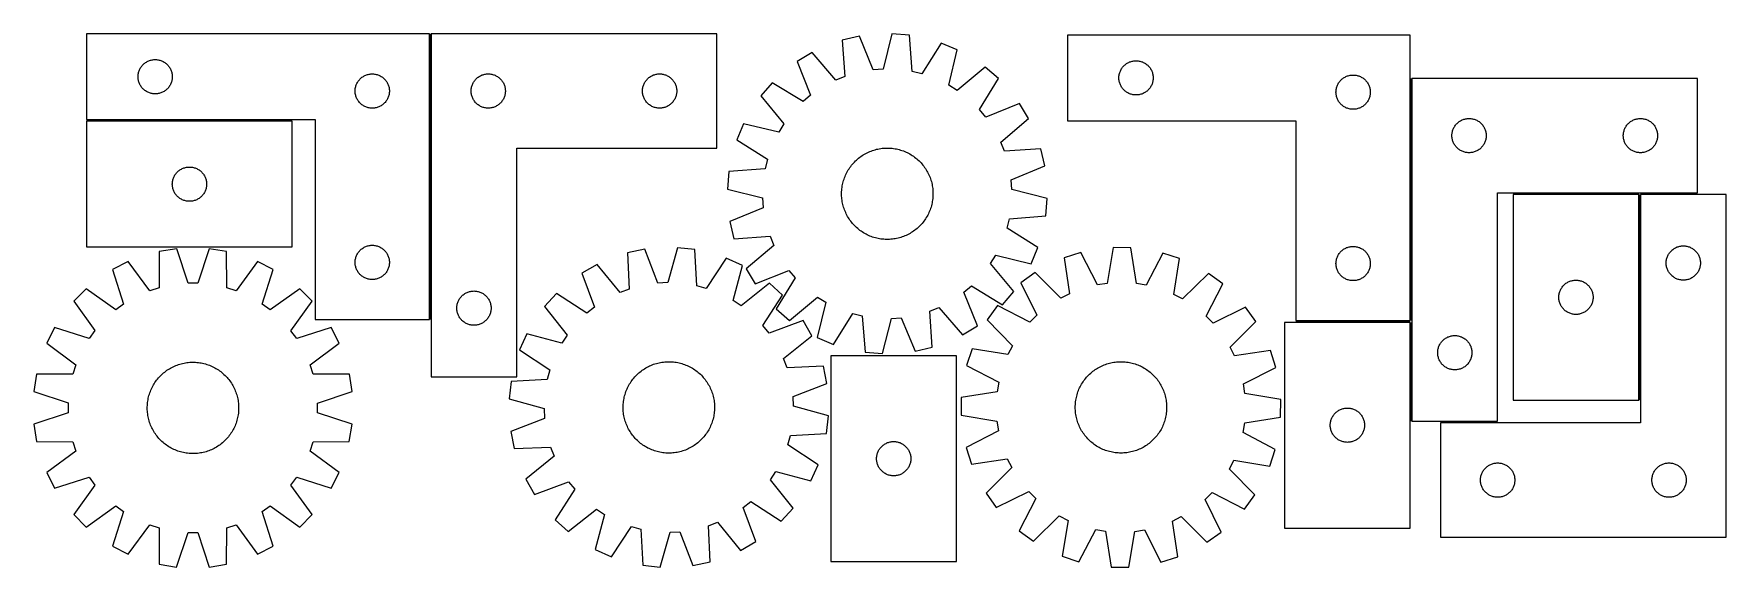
# Model space of a CAD drawing. Header units: millimetres. Extents: x 7 to 1488, y 7 to 473.
import ezdxf

# ---------------------------------------------------------------- set-up
doc = ezdxf.new("R2010")
doc.units = ezdxf.units.MM
doc.layers.add('COMMON', color=5, linetype='CONTINUOUS', true_color=0x0000ff)
doc.layers.add('CUT', color=7, linetype='CONTINUOUS', true_color=0x000000)

msp = doc.modelspace()

# ---------------------------------------------------------------- linework, layer by layer
at = {"layer": 'COMMON'}
for p, q in [((353.568807, 223.261022), (353.568807, 473.261022)), ((1212.092732, 434.239046), (1212.092732, 222.283714)), ((232.818806, 397.511022), (52.818806, 397.511022)), ((1411.350562, 333.489046), (1301.350562, 333.489046)), ((1412.100563, 152.739045), (1412.100563, 332.739045)), ((1412.850563, 333.489045), (1462.842733, 333.489045)), ((1211.342732, 221.533714), (1111.342732, 221.533714)), ((1212.092733, 134.239046), (1212.092733, 220.783713)), ((1237.850563, 133.489045), (1287.842733, 133.489045))]:
    msp.add_line(p, q, dxfattribs=at)
at = {"layer": 'CUT'}
for p, q in [((352.818806, 473.261022), (52.818806, 473.261022)), ((52.818806, 473.261022), (52.818806, 398.261022)), ((352.818806, 223.261022), (352.818806, 473.261022)), ((354.318807, 473.261022), (354.318807, 173.261022)), ((604.318807, 473.261022), (354.318807, 473.261022)), ((604.318807, 373.261022), (604.318807, 473.261022)), ((729.225902, 471.224054), (714.245374, 467.714875)), ((714.245374, 467.714875), (716.387956, 436.022856)), ((741.381547, 441.877589), (729.225902, 471.224054)), ((757.688698, 473.306134), (749.933041, 442.503139)), ((773.020422, 472.014324), (757.688698, 473.306134)), ((775.512571, 440.347876), (773.020422, 472.014324)), ((800.733548, 465.199012), (783.838831, 438.300252)), ((814.915693, 459.232665), (800.733548, 465.199012)), ((807.500397, 428.345966), (814.915693, 459.232665)), ((1211.342732, 472.283714), (911.342732, 472.283714)), ((911.342732, 472.283714), (911.342732, 397.283714)), ((1211.342732, 222.283714), (1211.342732, 472.283714)), ((100.162173, 443.811465), (100.593381, 444.452338)), ((100.593381, 444.452338), (101.057009, 445.070164)), ((101.057009, 445.070164), (101.551827, 445.663304)), ((101.551827, 445.663304), (102.076524, 446.230184)), ((102.076524, 446.230184), (102.629706, 446.769302)), ((102.629706, 446.769302), (103.209909, 447.279229)), ((103.209909, 447.279229), (103.815592, 447.758611)), ((103.815592, 447.758611), (104.445151, 448.206177)), ((104.445151, 448.206177), (105.096914, 448.620741)), ((105.096914, 448.620741), (105.769155, 449.001204)), ((105.769155, 449.001204), (106.460091, 449.346556)), ((106.460091, 449.346556), (107.167888, 449.655881)), ((107.167888, 449.655881), (107.890671, 449.92836)), ((107.890671, 449.92836), (108.626522, 450.16327)), ((108.626522, 450.16327), (109.37349, 450.359988)), ((109.37349, 450.359988), (110.129595, 450.517991)), ((110.129595, 450.517991), (110.892831, 450.636862)), ((110.892831, 450.636862), (111.661175, 450.716285)), ((111.661175, 450.716285), (112.432588, 450.756049)), ((112.432588, 450.756049), (113.205025, 450.756049)), ((113.205025, 450.756049), (113.976438, 450.716285)), ((113.976438, 450.716285), (114.744782, 450.636862)), ((114.744782, 450.636862), (115.508018, 450.517991)), ((115.508018, 450.517991), (116.264123, 450.359988)), ((116.264123, 450.359988), (117.011091, 450.16327)), ((117.011091, 450.16327), (117.746942, 449.92836)), ((117.746942, 449.92836), (118.469725, 449.655881)), ((118.469725, 449.655881), (119.177522, 449.346556)), ((119.177522, 449.346556), (119.868458, 449.001204)), ((119.868458, 449.001204), (120.540698, 448.620741)), ((120.540698, 448.620741), (121.192462, 448.206177)), ((121.192462, 448.206177), (121.822021, 447.758611)), ((121.822021, 447.758611), (122.427704, 447.279229)), ((122.427704, 447.279229), (123.007907, 446.769302)), ((123.007907, 446.769302), (123.561089, 446.230184)), ((123.561089, 446.230184), (124.085785, 445.663304)), ((124.085785, 445.663304), (124.580604, 445.070164)), ((124.580604, 445.070164), (125.044232, 444.452338)), ((125.044232, 444.452338), (125.47544, 443.811465)), ((687.819044, 456.939212), (674.656112, 448.972546)), ((674.656112, 448.972546), (686.487201, 419.493739)), ((708.448306, 432.785365), (687.819044, 456.939212)), ((959.580935, 444.092856), (960.075753, 444.685996)), ((960.075753, 444.685996), (960.600449, 445.252877)), ((960.600449, 445.252877), (961.153632, 445.791995)), ((961.153632, 445.791995), (961.733835, 446.301921)), ((961.733835, 446.301921), (962.339518, 446.781303)), ((962.339518, 446.781303), (962.969076, 447.228869)), ((962.969076, 447.228869), (963.62084, 447.643434)), ((963.62084, 447.643434), (964.293081, 448.023896)), ((964.293081, 448.023896), (964.984016, 448.369248)), ((964.984016, 448.369248), (965.691814, 448.678574)), ((965.691814, 448.678574), (966.414596, 448.951053)), ((966.414596, 448.951053), (967.150448, 449.185962)), ((967.150448, 449.185962), (967.897416, 449.38268)), ((967.897416, 449.38268), (968.653521, 449.540684)), ((968.653521, 449.540684), (969.416757, 449.659554)), ((969.416757, 449.659554), (970.1851, 449.738977)), ((970.1851, 449.738977), (970.956514, 449.778741)), ((970.956514, 449.778741), (971.728951, 449.778741)), ((971.728951, 449.778741), (972.500364, 449.738977)), ((972.500364, 449.738977), (973.268708, 449.659554)), ((973.268708, 449.659554), (974.031944, 449.540684)), ((974.031944, 449.540684), (974.788048, 449.38268)), ((974.788048, 449.38268), (975.535017, 449.185962)), ((975.535017, 449.185962), (976.270868, 448.951053)), ((976.270868, 448.951053), (976.993651, 448.678574)), ((976.993651, 448.678574), (977.701448, 448.369248)), ((977.701448, 448.369248), (978.392383, 448.023896)), ((978.392383, 448.023896), (979.064624, 447.643434)), ((979.064624, 447.643434), (979.716388, 447.228869)), ((979.716388, 447.228869), (980.345946, 446.781303)), ((980.345946, 446.781303), (980.95163, 446.301921)), ((980.95163, 446.301921), (981.531832, 445.791995)), ((981.531832, 445.791995), (982.085015, 445.252877)), ((982.085015, 445.252877), (982.609711, 444.685996)), ((982.609711, 444.685996), (983.104529, 444.092856)), ((97.818806, 435.761022), (97.838695, 436.533203)), ((97.838695, 434.988841), (97.818806, 435.761022)), ((97.838695, 436.533203), (97.898308, 437.303337)), ((97.898308, 434.218707), (97.838695, 434.988841)), ((97.898308, 437.303337), (97.997488, 438.069381)), ((97.997488, 433.452663), (97.898308, 434.218707)), ((97.997488, 438.069381), (98.135971, 438.829303)), ((98.135971, 432.692741), (97.997488, 433.452663)), ((98.135971, 438.829303), (98.313391, 439.581089)), ((98.313391, 431.940955), (98.135971, 432.692741)), ((98.313391, 439.581089), (98.529276, 440.322744)), ((98.529276, 431.199299), (98.313391, 431.940955)), ((98.529276, 440.322744), (98.783054, 441.052303)), ((98.783054, 430.469741), (98.529276, 431.199299)), ((98.783054, 441.052303), (99.074053, 441.76783)), ((99.074053, 429.754213), (98.783054, 430.469741)), ((99.074053, 441.76783), (99.4015, 442.467429)), ((99.4015, 429.054615), (99.074053, 429.754213)), ((99.4015, 442.467429), (99.764528, 443.149243)), ((99.764528, 443.149243), (100.162173, 443.811465)), ((125.47544, 443.811465), (125.873085, 443.149243)), ((125.873085, 443.149243), (126.236113, 442.467429)), ((126.236113, 442.467429), (126.56356, 441.76783)), ((126.56356, 429.754213), (126.236113, 429.054615)), ((126.56356, 441.76783), (126.854559, 441.052303)), ((126.854559, 430.469741), (126.56356, 429.754213)), ((126.854559, 441.052303), (127.108337, 440.322744)), ((127.108337, 431.199299), (126.854559, 430.469741)), ((127.108337, 440.322744), (127.324222, 439.581089)), ((127.324222, 431.940955), (127.108337, 431.199299)), ((127.324222, 439.581089), (127.501642, 438.829303)), ((127.501642, 432.692741), (127.324222, 431.940955)), ((127.501642, 438.829303), (127.640125, 438.069381)), ((127.640125, 433.452663), (127.501642, 432.692741)), ((127.640125, 438.069381), (127.739305, 437.303337)), ((127.739305, 434.218707), (127.640125, 433.452663)), ((127.739305, 437.303337), (127.798918, 436.533203)), ((127.798918, 434.988841), (127.739305, 434.218707)), ((127.798918, 436.533203), (127.818806, 435.761022)), ((127.818806, 435.761022), (127.798918, 434.988841)), ((289.074053, 429.26783), (289.4015, 429.967429)), ((289.4015, 429.967429), (289.764528, 430.649243)), ((289.764528, 430.649243), (290.162173, 431.311465)), ((290.162173, 431.311465), (290.593381, 431.952338)), ((290.593381, 431.952338), (291.057009, 432.570164)), ((291.057009, 432.570164), (291.551827, 433.163304)), ((291.551827, 433.163304), (292.076524, 433.730184)), ((292.076524, 433.730184), (292.629706, 434.269302)), ((292.629706, 434.269302), (293.209909, 434.779229)), ((293.209909, 434.779229), (293.815592, 435.258611)), ((293.815592, 435.258611), (294.445151, 435.706177)), ((294.445151, 435.706177), (295.096914, 436.120741)), ((295.096914, 436.120741), (295.769155, 436.501204)), ((295.769155, 436.501204), (296.460091, 436.846556)), ((296.460091, 436.846556), (297.167888, 437.155881)), ((297.167888, 437.155881), (297.890671, 437.42836)), ((297.890671, 437.42836), (298.626522, 437.66327)), ((298.626522, 437.66327), (299.37349, 437.859988)), ((299.37349, 437.859988), (300.129595, 438.017991)), ((300.129595, 438.017991), (300.892831, 438.136862)), ((300.892831, 438.136862), (301.661175, 438.216285)), ((301.661175, 438.216285), (302.432588, 438.256049)), ((302.432588, 438.256049), (303.205025, 438.256049)), ((303.205025, 438.256049), (303.976438, 438.216285)), ((303.976438, 438.216285), (304.744782, 438.136862)), ((304.744782, 438.136862), (305.508018, 438.017991)), ((305.508018, 438.017991), (306.264123, 437.859988)), ((306.264123, 437.859988), (307.011091, 437.66327)), ((307.011091, 437.66327), (307.746942, 437.42836)), ((307.746942, 437.42836), (308.469725, 437.155881)), ((308.469725, 437.155881), (309.177522, 436.846556)), ((309.177522, 436.846556), (309.868458, 436.501204)), ((309.868458, 436.501204), (310.540698, 436.120741)), ((310.540698, 436.120741), (311.192462, 435.706177)), ((311.192462, 435.706177), (311.822021, 435.258611)), ((311.822021, 435.258611), (312.427704, 434.779229)), ((312.427704, 434.779229), (313.007907, 434.269302)), ((313.007907, 434.269302), (313.561089, 433.730184)), ((313.561089, 433.730184), (314.085785, 433.163304)), ((314.085785, 433.163304), (314.580604, 432.570164)), ((314.580604, 432.570164), (315.044232, 431.952338)), ((315.044232, 431.952338), (315.47544, 431.311465)), ((315.47544, 431.311465), (315.873085, 430.649243)), ((315.873085, 430.649243), (316.236113, 429.967429)), ((316.236113, 429.967429), (316.56356, 429.26783)), ((390.423948, 428.91194), (390.733273, 429.619738)), ((390.733273, 429.619738), (391.078625, 430.310673)), ((391.078625, 430.310673), (391.459088, 430.982914)), ((391.459088, 430.982914), (391.873652, 431.634678)), ((391.873652, 431.634678), (392.321219, 432.264236)), ((392.321219, 432.264236), (392.800601, 432.86992)), ((392.800601, 432.86992), (393.310527, 433.450122)), ((393.310527, 433.450122), (393.849645, 434.003305)), ((393.849645, 434.003305), (394.416526, 434.528001)), ((394.416526, 434.528001), (395.009665, 435.022819)), ((395.009665, 435.022819), (395.627491, 435.486447)), ((395.627491, 435.486447), (396.268365, 435.917655)), ((396.268365, 435.917655), (396.930586, 436.315301)), ((396.930586, 436.315301), (397.612401, 436.678328)), ((397.612401, 436.678328), (398.311999, 437.005775)), ((398.311999, 437.005775), (399.027526, 437.296774)), ((399.027526, 437.296774), (399.757085, 437.550553)), ((399.757085, 437.550553), (400.498741, 437.766438)), ((400.498741, 437.766438), (401.250526, 437.943857)), ((401.250526, 437.943857), (402.010449, 438.08234)), ((402.010449, 438.08234), (402.776492, 438.18152)), ((402.776492, 438.18152), (403.546626, 438.241133)), ((403.546626, 438.241133), (404.318807, 438.261022)), ((404.318807, 438.261022), (405.090989, 438.241133)), ((405.090989, 438.241133), (405.861122, 438.18152)), ((405.861122, 438.18152), (406.627166, 438.08234)), ((406.627166, 438.08234), (407.387088, 437.943857)), ((407.387088, 437.943857), (408.138874, 437.766438)), ((408.138874, 437.766438), (408.88053, 437.550553)), ((408.88053, 437.550553), (409.610089, 437.296774)), ((409.610089, 437.296774), (410.325616, 437.005775)), ((410.325616, 437.005775), (411.025214, 436.678328)), ((411.025214, 436.678328), (411.707028, 436.315301)), ((411.707028, 436.315301), (412.36925, 435.917655)), ((412.36925, 435.917655), (413.010124, 435.486447)), ((413.010124, 435.486447), (413.62795, 435.022819)), ((413.62795, 435.022819), (414.221089, 434.528001)), ((414.221089, 434.528001), (414.78797, 434.003305)), ((414.78797, 434.003305), (415.327088, 433.450122)), ((415.327088, 433.450122), (415.837014, 432.86992)), ((415.837014, 432.86992), (416.316396, 432.264236)), ((416.316396, 432.264236), (416.763963, 431.634678)), ((416.763963, 431.634678), (417.178527, 430.982914)), ((417.178527, 430.982914), (417.558989, 430.310673)), ((417.558989, 430.310673), (417.904341, 429.619738)), ((417.904341, 429.619738), (418.213667, 428.91194)), ((540.423948, 428.91194), (540.733273, 429.619738)), ((540.733273, 429.619738), (541.078625, 430.310673)), ((541.078625, 430.310673), (541.459088, 430.982914)), ((541.459088, 430.982914), (541.873652, 431.634678)), ((541.873652, 431.634678), (542.321219, 432.264236)), ((542.321219, 432.264236), (542.800601, 432.86992)), ((542.800601, 432.86992), (543.310527, 433.450122)), ((543.310527, 433.450122), (543.849645, 434.003305)), ((543.849645, 434.003305), (544.416526, 434.528001)), ((544.416526, 434.528001), (545.009665, 435.022819)), ((545.009665, 435.022819), (545.627491, 435.486447)), ((545.627491, 435.486447), (546.268365, 435.917655)), ((546.268365, 435.917655), (546.930586, 436.315301)), ((546.930586, 436.315301), (547.612401, 436.678328)), ((547.612401, 436.678328), (548.311999, 437.005775)), ((548.311999, 437.005775), (549.027526, 437.296774)), ((549.027526, 437.296774), (549.757085, 437.550553)), ((549.757085, 437.550553), (550.498741, 437.766438)), ((550.498741, 437.766438), (551.250526, 437.943857)), ((551.250526, 437.943857), (552.010449, 438.08234)), ((552.010449, 438.08234), (552.776492, 438.18152)), ((552.776492, 438.18152), (553.546626, 438.241133)), ((553.546626, 438.241133), (554.318807, 438.261022)), ((554.318807, 438.261022), (555.090989, 438.241133)), ((555.090989, 438.241133), (555.861122, 438.18152)), ((555.861122, 438.18152), (556.627166, 438.08234)), ((556.627166, 438.08234), (557.387088, 437.943857)), ((557.387088, 437.943857), (558.138874, 437.766438)), ((558.138874, 437.766438), (558.88053, 437.550553)), ((558.88053, 437.550553), (559.610089, 437.296774)), ((559.610089, 437.296774), (560.325616, 437.005775)), ((560.325616, 437.005775), (561.025214, 436.678328)), ((561.025214, 436.678328), (561.707028, 436.315301)), ((561.707028, 436.315301), (562.36925, 435.917655)), ((562.36925, 435.917655), (563.010124, 435.486447)), ((563.010124, 435.486447), (563.62795, 435.022819)), ((563.62795, 435.022819), (564.221089, 434.528001)), ((564.221089, 434.528001), (564.78797, 434.003305)), ((564.78797, 434.003305), (565.327088, 433.450122)), ((565.327088, 433.450122), (565.837014, 432.86992)), ((565.837014, 432.86992), (566.316396, 432.264236)), ((566.316396, 432.264236), (566.763963, 431.634678)), ((566.763963, 431.634678), (567.178527, 430.982914)), ((567.178527, 430.982914), (567.558989, 430.310673)), ((567.558989, 430.310673), (567.904341, 429.619738)), ((567.904341, 429.619738), (568.213667, 428.91194)), ((652.853042, 430.558096), (642.796184, 418.913778)), ((679.936585, 413.961216), (652.853042, 430.558096)), ((716.387956, 436.022856), (708.448306, 432.785365)), ((749.933041, 442.503139), (741.381547, 441.877589)), ((783.838831, 438.300252), (775.512571, 440.347876)), ((839.166395, 444.187091), (814.786391, 423.825605)), ((834.213833, 407.04669), (850.810714, 434.130233)), ((850.810714, 434.130233), (839.166395, 444.187091)), ((956.342732, 434.783714), (956.362621, 435.555896)), ((956.362621, 434.011533), (956.342732, 434.783714)), ((956.362621, 435.555896), (956.422234, 436.326029)), ((956.422234, 433.241399), (956.362621, 434.011533)), ((956.422234, 436.326029), (956.521414, 437.092073)), ((956.521414, 432.475356), (956.422234, 433.241399)), ((956.521414, 437.092073), (956.659897, 437.851995)), ((956.659897, 431.715433), (956.521414, 432.475356)), ((956.659897, 437.851995), (956.837316, 438.603781)), ((956.837316, 430.963647), (956.659897, 431.715433)), ((956.837316, 438.603781), (957.053202, 439.345437)), ((957.053202, 430.221992), (956.837316, 430.963647)), ((957.053202, 439.345437), (957.30698, 440.074996)), ((957.30698, 429.492433), (957.053202, 430.221992)), ((957.30698, 440.074996), (957.597979, 440.790523)), ((957.597979, 440.790523), (957.925426, 441.490121)), ((957.925426, 441.490121), (958.288454, 442.171935)), ((958.288454, 442.171935), (958.686099, 442.834157)), ((958.686099, 442.834157), (959.117307, 443.475031)), ((959.117307, 443.475031), (959.580935, 444.092856)), ((983.104529, 444.092856), (983.568157, 443.475031)), ((983.568157, 443.475031), (983.999366, 442.834157)), ((983.999366, 442.834157), (984.397011, 442.171935)), ((984.397011, 442.171935), (984.760038, 441.490121)), ((984.760038, 441.490121), (985.087486, 440.790523)), ((985.087486, 440.790523), (985.378485, 440.074996)), ((985.378485, 440.074996), (985.632263, 439.345437)), ((985.632263, 430.221992), (985.378485, 429.492433)), ((985.632263, 439.345437), (985.848148, 438.603781)), ((985.848148, 430.963647), (985.632263, 430.221992)), ((985.848148, 438.603781), (986.025567, 437.851995)), ((986.025567, 431.715433), (985.848148, 430.963647)), ((986.025567, 437.851995), (986.164051, 437.092073)), ((986.164051, 432.475356), (986.025567, 431.715433)), ((986.164051, 437.092073), (986.26323, 436.326029)), ((986.26323, 433.241399), (986.164051, 432.475356)), ((986.26323, 436.326029), (986.322844, 435.555896)), ((986.322844, 434.011533), (986.26323, 433.241399)), ((986.322844, 435.555896), (986.342732, 434.783714)), ((986.342732, 434.783714), (986.322844, 434.011533)), ((1147.925426, 428.990121), (1148.288454, 429.671935)), ((1148.288454, 429.671935), (1148.686099, 430.334157)), ((1148.686099, 430.334157), (1149.117307, 430.975031)), ((1149.117307, 430.975031), (1149.580935, 431.592856)), ((1149.580935, 431.592856), (1150.075753, 432.185996)), ((1150.075753, 432.185996), (1150.600449, 432.752877)), ((1150.600449, 432.752877), (1151.153632, 433.291995)), ((1151.153632, 433.291995), (1151.733835, 433.801921)), ((1151.733835, 433.801921), (1152.339518, 434.281303)), ((1152.339518, 434.281303), (1152.969076, 434.728869)), ((1152.969076, 434.728869), (1153.62084, 435.143434)), ((1153.62084, 435.143434), (1154.293081, 435.523896)), ((1154.293081, 435.523896), (1154.984016, 435.869248)), ((1154.984016, 435.869248), (1155.691814, 436.178574)), ((1155.691814, 436.178574), (1156.414596, 436.451053)), ((1156.414596, 436.451053), (1157.150448, 436.685962)), ((1157.150448, 436.685962), (1157.897416, 436.88268)), ((1157.897416, 436.88268), (1158.653521, 437.040684)), ((1158.653521, 437.040684), (1159.416757, 437.159554)), ((1159.416757, 437.159554), (1160.1851, 437.238977)), ((1160.1851, 437.238977), (1160.956514, 437.278741)), ((1160.956514, 437.278741), (1161.728951, 437.278741)), ((1161.728951, 437.278741), (1162.500364, 437.238977)), ((1162.500364, 437.238977), (1163.268708, 437.159554)), ((1163.268708, 437.159554), (1164.031944, 437.040684)), ((1164.031944, 437.040684), (1164.788048, 436.88268)), ((1164.788048, 436.88268), (1165.535017, 436.685962)), ((1165.535017, 436.685962), (1166.270868, 436.451053)), ((1166.270868, 436.451053), (1166.993651, 436.178574)), ((1166.993651, 436.178574), (1167.701448, 435.869248)), ((1167.701448, 435.869248), (1168.392383, 435.523896)), ((1168.392383, 435.523896), (1169.064624, 435.143434)), ((1169.064624, 435.143434), (1169.716388, 434.728869)), ((1169.716388, 434.728869), (1170.345946, 434.281303)), ((1170.345946, 434.281303), (1170.95163, 433.801921)), ((1170.95163, 433.801921), (1171.531832, 433.291995)), ((1171.531832, 433.291995), (1172.085015, 432.752877)), ((1172.085015, 432.752877), (1172.609711, 432.185996)), ((1172.609711, 432.185996), (1173.104529, 431.592856)), ((1173.104529, 431.592856), (1173.568157, 430.975031)), ((1173.568157, 430.975031), (1173.999366, 430.334157)), ((1173.999366, 430.334157), (1174.397011, 429.671935)), ((1174.397011, 429.671935), (1174.760038, 428.990121)), ((1212.842733, 434.239046), (1212.842733, 134.239046)), ((1462.842733, 434.239046), (1212.842733, 434.239046)), ((1462.842733, 334.239046), (1462.842733, 434.239046)), ((99.764528, 428.372801), (99.4015, 429.054615)), ((100.162173, 427.710579), (99.764528, 428.372801)), ((100.593381, 427.069705), (100.162173, 427.710579)), ((101.057009, 426.45188), (100.593381, 427.069705)), ((101.551827, 425.85874), (101.057009, 426.45188)), ((102.076524, 425.29186), (101.551827, 425.85874)), ((102.629706, 424.752741), (102.076524, 425.29186)), ((103.209909, 424.242815), (102.629706, 424.752741)), ((103.815592, 423.763433), (103.209909, 424.242815)), ((104.445151, 423.315867), (103.815592, 423.763433)), ((105.096914, 422.901302), (104.445151, 423.315867)), ((105.769155, 422.52084), (105.096914, 422.901302)), ((106.460091, 422.175488), (105.769155, 422.52084)), ((107.167888, 421.866162), (106.460091, 422.175488)), ((107.890671, 421.593683), (107.167888, 421.866162)), ((108.626522, 421.358774), (107.890671, 421.593683)), ((109.37349, 421.162056), (108.626522, 421.358774)), ((110.129595, 421.004053), (109.37349, 421.162056)), ((110.892831, 420.885182), (110.129595, 421.004053)), ((111.661175, 420.805759), (110.892831, 420.885182)), ((112.432588, 420.765995), (111.661175, 420.805759)), ((113.205025, 420.765995), (112.432588, 420.765995)), ((113.976438, 420.805759), (113.205025, 420.765995)), ((114.744782, 420.885182), (113.976438, 420.805759)), ((115.508018, 421.004053), (114.744782, 420.885182)), ((116.264123, 421.162056), (115.508018, 421.004053)), ((117.011091, 421.358774), (116.264123, 421.162056)), ((117.746942, 421.593683), (117.011091, 421.358774)), ((118.469725, 421.866162), (117.746942, 421.593683)), ((119.177522, 422.175488), (118.469725, 421.866162)), ((119.868458, 422.52084), (119.177522, 422.175488)), ((120.540698, 422.901302), (119.868458, 422.52084)), ((121.192462, 423.315867), (120.540698, 422.901302)), ((121.822021, 423.763433), (121.192462, 423.315867)), ((122.427704, 424.242815), (121.822021, 423.763433)), ((123.007907, 424.752741), (122.427704, 424.242815)), ((123.561089, 425.29186), (123.007907, 424.752741)), ((124.085785, 425.85874), (123.561089, 425.29186)), ((124.580604, 426.45188), (124.085785, 425.85874)), ((125.044232, 427.069705), (124.580604, 426.45188)), ((125.47544, 427.710579), (125.044232, 427.069705)), ((125.873085, 428.372801), (125.47544, 427.710579)), ((126.236113, 429.054615), (125.873085, 428.372801)), ((287.818806, 423.261022), (287.838695, 424.033203)), ((287.838695, 422.488841), (287.818806, 423.261022)), ((287.838695, 424.033203), (287.898308, 424.803337)), ((287.898308, 421.718707), (287.838695, 422.488841)), ((287.898308, 424.803337), (287.997488, 425.569381)), ((287.997488, 420.952663), (287.898308, 421.718707)), ((287.997488, 425.569381), (288.135971, 426.329303)), ((288.135971, 420.192741), (287.997488, 420.952663)), ((288.135971, 426.329303), (288.313391, 427.081089)), ((288.313391, 419.440955), (288.135971, 420.192741)), ((288.313391, 427.081089), (288.529276, 427.822744)), ((288.529276, 418.699299), (288.313391, 419.440955)), ((288.529276, 427.822744), (288.783054, 428.552303)), ((288.783054, 417.969741), (288.529276, 418.699299)), ((288.783054, 428.552303), (289.074053, 429.26783)), ((289.074053, 417.254213), (288.783054, 417.969741)), ((289.4015, 416.554615), (289.074053, 417.254213)), ((289.764528, 415.872801), (289.4015, 416.554615)), ((290.162173, 415.210579), (289.764528, 415.872801)), ((290.593381, 414.569705), (290.162173, 415.210579)), ((315.47544, 415.210579), (315.044232, 414.569705)), ((315.873085, 415.872801), (315.47544, 415.210579)), ((316.236113, 416.554615), (315.873085, 415.872801)), ((316.56356, 417.254213), (316.236113, 416.554615)), ((316.56356, 429.26783), (316.854559, 428.552303)), ((316.854559, 417.969741), (316.56356, 417.254213)), ((316.854559, 428.552303), (317.108337, 427.822744)), ((317.108337, 418.699299), (316.854559, 417.969741)), ((317.108337, 427.822744), (317.324222, 427.081089)), ((317.324222, 419.440955), (317.108337, 418.699299)), ((317.324222, 427.081089), (317.501642, 426.329303)), ((317.501642, 420.192741), (317.324222, 419.440955)), ((317.501642, 426.329303), (317.640125, 425.569381)), ((317.640125, 420.952663), (317.501642, 420.192741)), ((317.640125, 425.569381), (317.739305, 424.803337)), ((317.739305, 421.718707), (317.640125, 420.952663)), ((317.739305, 424.803337), (317.798918, 424.033203)), ((317.798918, 422.488841), (317.739305, 421.718707)), ((317.798918, 424.033203), (317.818806, 423.261022)), ((317.818806, 423.261022), (317.798918, 422.488841)), ((389.32378, 423.647241), (389.363545, 424.418654)), ((389.32378, 422.874803), (389.32378, 423.647241)), ((389.363545, 422.10339), (389.32378, 422.874803)), ((389.363545, 424.418654), (389.442967, 425.186997)), ((389.442967, 421.335047), (389.363545, 422.10339)), ((389.442967, 425.186997), (389.561838, 425.950233)), ((389.561838, 420.571811), (389.442967, 421.335047)), ((389.561838, 425.950233), (389.719842, 426.706338)), ((389.719842, 419.815706), (389.561838, 420.571811)), ((389.719842, 426.706338), (389.916559, 427.453306)), ((389.916559, 419.068737), (389.719842, 419.815706)), ((389.916559, 427.453306), (390.151469, 428.189158)), ((390.151469, 418.332886), (389.916559, 419.068737)), ((390.151469, 428.189158), (390.423948, 428.91194)), ((390.423948, 417.610103), (390.151469, 418.332886)), ((390.733273, 416.902306), (390.423948, 417.610103)), ((391.078625, 416.211371), (390.733273, 416.902306)), ((391.459088, 415.53913), (391.078625, 416.211371)), ((391.873652, 414.887366), (391.459088, 415.53913)), ((392.321219, 414.257808), (391.873652, 414.887366)), ((416.763963, 414.887366), (416.316396, 414.257808)), ((417.178527, 415.53913), (416.763963, 414.887366)), ((417.558989, 416.211371), (417.178527, 415.53913)), ((417.904341, 416.902306), (417.558989, 416.211371)), ((418.213667, 417.610103), (417.904341, 416.902306)), ((418.213667, 428.91194), (418.486146, 428.189158)), ((418.486146, 418.332886), (418.213667, 417.610103)), ((418.486146, 428.189158), (418.721056, 427.453306)), ((418.721056, 419.068737), (418.486146, 418.332886)), ((418.721056, 427.453306), (418.917773, 426.706338)), ((418.917773, 419.815706), (418.721056, 419.068737)), ((418.917773, 426.706338), (419.075777, 425.950233)), ((419.075777, 420.571811), (418.917773, 419.815706)), ((419.075777, 425.950233), (419.194648, 425.186997)), ((419.194648, 421.335047), (419.075777, 420.571811)), ((419.194648, 425.186997), (419.27407, 424.418654)), ((419.27407, 422.10339), (419.194648, 421.335047)), ((419.27407, 424.418654), (419.313834, 423.647241)), ((419.313834, 422.874803), (419.27407, 422.10339)), ((419.313834, 423.647241), (419.313834, 422.874803)), ((539.32378, 423.647241), (539.363545, 424.418654)), ((539.32378, 422.874803), (539.32378, 423.647241)), ((539.363545, 422.10339), (539.32378, 422.874803)), ((539.363545, 424.418654), (539.442967, 425.186997)), ((539.442967, 421.335047), (539.363545, 422.10339)), ((539.442967, 425.186997), (539.561838, 425.950233)), ((539.561838, 420.571811), (539.442967, 421.335047)), ((539.561838, 425.950233), (539.719842, 426.706338)), ((539.719842, 419.815706), (539.561838, 420.571811)), ((539.719842, 426.706338), (539.916559, 427.453306)), ((539.916559, 419.068737), (539.719842, 419.815706)), ((539.916559, 427.453306), (540.151469, 428.189158)), ((540.151469, 418.332886), (539.916559, 419.068737)), ((540.151469, 428.189158), (540.423948, 428.91194)), ((540.423948, 417.610103), (540.151469, 418.332886)), ((540.733273, 416.902306), (540.423948, 417.610103)), ((541.078625, 416.211371), (540.733273, 416.902306)), ((541.459088, 415.53913), (541.078625, 416.211371)), ((541.873652, 414.887366), (541.459088, 415.53913)), ((542.321219, 414.257808), (541.873652, 414.887366)), ((566.763963, 414.887366), (566.316396, 414.257808)), ((567.178527, 415.53913), (566.763963, 414.887366)), ((567.558989, 416.211371), (567.178527, 415.53913)), ((567.904341, 416.902306), (567.558989, 416.211371)), ((568.213667, 417.610103), (567.904341, 416.902306)), ((568.213667, 428.91194), (568.486146, 428.189158)), ((568.486146, 418.332886), (568.213667, 417.610103)), ((568.486146, 428.189158), (568.721056, 427.453306)), ((568.721056, 419.068737), (568.486146, 418.332886)), ((568.721056, 427.453306), (568.917773, 426.706338)), ((568.917773, 419.815706), (568.721056, 419.068737)), ((568.917773, 426.706338), (569.075777, 425.950233)), ((569.075777, 420.571811), (568.917773, 419.815706)), ((569.075777, 425.950233), (569.194648, 425.186997)), ((569.194648, 421.335047), (569.075777, 420.571811)), ((569.194648, 425.186997), (569.27407, 424.418654)), ((569.27407, 422.10339), (569.194648, 421.335047)), ((569.27407, 424.418654), (569.313834, 423.647241)), ((569.313834, 422.874803), (569.27407, 422.10339)), ((569.313834, 423.647241), (569.313834, 422.874803)), ((642.796184, 418.913778), (663.157671, 394.533773)), ((686.487201, 419.493739), (679.936585, 413.961216)), ((814.786391, 423.825605), (807.500397, 428.345966)), ((957.597979, 428.776906), (957.30698, 429.492433)), ((957.925426, 428.077307), (957.597979, 428.776906)), ((958.288454, 427.395493), (957.925426, 428.077307)), ((958.686099, 426.733271), (958.288454, 427.395493)), ((959.117307, 426.092398), (958.686099, 426.733271)), ((959.580935, 425.474572), (959.117307, 426.092398)), ((960.075753, 424.881432), (959.580935, 425.474572)), ((960.600449, 424.314552), (960.075753, 424.881432)), ((961.153632, 423.775434), (960.600449, 424.314552)), ((961.733835, 423.265508), (961.153632, 423.775434)), ((962.339518, 422.786126), (961.733835, 423.265508)), ((962.969076, 422.338559), (962.339518, 422.786126)), ((963.62084, 421.923995), (962.969076, 422.338559)), ((964.293081, 421.543532), (963.62084, 421.923995)), ((964.984016, 421.19818), (964.293081, 421.543532)), ((965.691814, 420.888855), (964.984016, 421.19818)), ((966.414596, 420.616376), (965.691814, 420.888855)), ((967.150448, 420.381466), (966.414596, 420.616376)), ((967.897416, 420.184749), (967.150448, 420.381466)), ((968.653521, 420.026745), (967.897416, 420.184749)), ((969.416757, 419.907874), (968.653521, 420.026745)), ((970.1851, 419.828451), (969.416757, 419.907874)), ((970.956514, 419.788687), (970.1851, 419.828451)), ((971.728951, 419.788687), (970.956514, 419.788687)), ((972.500364, 419.828451), (971.728951, 419.788687)), ((973.268708, 419.907874), (972.500364, 419.828451)), ((974.031944, 420.026745), (973.268708, 419.907874)), ((974.788048, 420.184749), (974.031944, 420.026745)), ((975.535017, 420.381466), (974.788048, 420.184749)), ((976.270868, 420.616376), (975.535017, 420.381466)), ((976.993651, 420.888855), (976.270868, 420.616376)), ((977.701448, 421.19818), (976.993651, 420.888855)), ((978.392383, 421.543532), (977.701448, 421.19818)), ((979.064624, 421.923995), (978.392383, 421.543532)), ((979.716388, 422.338559), (979.064624, 421.923995)), ((980.345946, 422.786126), (979.716388, 422.338559)), ((980.95163, 423.265508), (980.345946, 422.786126)), ((981.531832, 423.775434), (980.95163, 423.265508)), ((982.085015, 424.314552), (981.531832, 423.775434)), ((982.609711, 424.881432), (982.085015, 424.314552)), ((983.104529, 425.474572), (982.609711, 424.881432)), ((983.568157, 426.092398), (983.104529, 425.474572)), ((983.999366, 426.733271), (983.568157, 426.092398)), ((984.397011, 427.395493), (983.999366, 426.733271)), ((984.760038, 428.077307), (984.397011, 427.395493)), ((985.087486, 428.776906), (984.760038, 428.077307)), ((985.378485, 429.492433), (985.087486, 428.776906)), ((1146.342732, 422.283714), (1146.362621, 423.055896)), ((1146.362621, 421.511533), (1146.342732, 422.283714)), ((1146.362621, 423.055896), (1146.422234, 423.826029)), ((1146.422234, 420.741399), (1146.362621, 421.511533)), ((1146.422234, 423.826029), (1146.521414, 424.592073)), ((1146.521414, 419.975356), (1146.422234, 420.741399)), ((1146.521414, 424.592073), (1146.659897, 425.351995)), ((1146.659897, 419.215433), (1146.521414, 419.975356)), ((1146.659897, 425.351995), (1146.837316, 426.103781)), ((1146.837316, 418.463647), (1146.659897, 419.215433)), ((1146.837316, 426.103781), (1147.053202, 426.845437)), ((1147.053202, 417.721992), (1146.837316, 418.463647)), ((1147.053202, 426.845437), (1147.30698, 427.574996)), ((1147.30698, 416.992433), (1147.053202, 417.721992)), ((1147.30698, 427.574996), (1147.597979, 428.290523)), ((1147.597979, 416.276906), (1147.30698, 416.992433)), ((1147.597979, 428.290523), (1147.925426, 428.990121)), ((1147.925426, 415.577307), (1147.597979, 416.276906)), ((1148.288454, 414.895493), (1147.925426, 415.577307)), ((1148.686099, 414.233271), (1148.288454, 414.895493)), ((1174.397011, 414.895493), (1173.999366, 414.233271)), ((1174.760038, 415.577307), (1174.397011, 414.895493)), ((1174.760038, 428.990121), (1175.087486, 428.290523)), ((1175.087486, 416.276906), (1174.760038, 415.577307)), ((1175.087486, 428.290523), (1175.378485, 427.574996)), ((1175.378485, 416.992433), (1175.087486, 416.276906)), ((1175.378485, 427.574996), (1175.632263, 426.845437)), ((1175.632263, 417.721992), (1175.378485, 416.992433)), ((1175.632263, 426.845437), (1175.848148, 426.103781)), ((1175.848148, 418.463647), (1175.632263, 417.721992)), ((1175.848148, 426.103781), (1176.025567, 425.351995)), ((1176.025567, 419.215433), (1175.848148, 418.463647)), ((1176.025567, 425.351995), (1176.164051, 424.592073)), ((1176.164051, 419.975356), (1176.025567, 419.215433)), ((1176.164051, 424.592073), (1176.26323, 423.826029)), ((1176.26323, 420.741399), (1176.164051, 419.975356)), ((1176.26323, 423.826029), (1176.322844, 423.055896)), ((1176.322844, 421.511533), (1176.26323, 420.741399)), ((1176.322844, 423.055896), (1176.342732, 422.283714)), ((1176.342732, 422.283714), (1176.322844, 421.511533)), ((291.057009, 413.95188), (290.593381, 414.569705)), ((291.551827, 413.35874), (291.057009, 413.95188)), ((292.076524, 412.79186), (291.551827, 413.35874)), ((292.629706, 412.252741), (292.076524, 412.79186)), ((293.209909, 411.742815), (292.629706, 412.252741)), ((293.815592, 411.263433), (293.209909, 411.742815)), ((294.445151, 410.815867), (293.815592, 411.263433)), ((295.096914, 410.401302), (294.445151, 410.815867)), ((295.769155, 410.02084), (295.096914, 410.401302)), ((296.460091, 409.675488), (295.769155, 410.02084)), ((297.167888, 409.366162), (296.460091, 409.675488)), ((297.890671, 409.093683), (297.167888, 409.366162)), ((298.626522, 408.858774), (297.890671, 409.093683)), ((299.37349, 408.662056), (298.626522, 408.858774)), ((300.129595, 408.504053), (299.37349, 408.662056)), ((300.892831, 408.385182), (300.129595, 408.504053)), ((301.661175, 408.305759), (300.892831, 408.385182)), ((302.432588, 408.265995), (301.661175, 408.305759)), ((303.205025, 408.265995), (302.432588, 408.265995)), ((303.976438, 408.305759), (303.205025, 408.265995)), ((304.744782, 408.385182), (303.976438, 408.305759)), ((305.508018, 408.504053), (304.744782, 408.385182)), ((306.264123, 408.662056), (305.508018, 408.504053)), ((307.011091, 408.858774), (306.264123, 408.662056)), ((307.746942, 409.093683), (307.011091, 408.858774)), ((308.469725, 409.366162), (307.746942, 409.093683)), ((309.177522, 409.675488), (308.469725, 409.366162)), ((309.868458, 410.02084), (309.177522, 409.675488)), ((310.540698, 410.401302), (309.868458, 410.02084)), ((311.192462, 410.815867), (310.540698, 410.401302)), ((311.822021, 411.263433), (311.192462, 410.815867)), ((312.427704, 411.742815), (311.822021, 411.263433)), ((313.007907, 412.252741), (312.427704, 411.742815)), ((313.561089, 412.79186), (313.007907, 412.252741)), ((314.085785, 413.35874), (313.561089, 412.79186)), ((314.580604, 413.95188), (314.085785, 413.35874)), ((315.044232, 414.569705), (314.580604, 413.95188)), ((392.800601, 413.652124), (392.321219, 414.257808)), ((393.310527, 413.071922), (392.800601, 413.652124)), ((393.849645, 412.518739), (393.310527, 413.071922)), ((394.416526, 411.994043), (393.849645, 412.518739)), ((395.009665, 411.499225), (394.416526, 411.994043)), ((395.627491, 411.035597), (395.009665, 411.499225)), ((396.268365, 410.604389), (395.627491, 411.035597)), ((396.930586, 410.206743), (396.268365, 410.604389)), ((397.612401, 409.843716), (396.930586, 410.206743)), ((398.311999, 409.516268), (397.612401, 409.843716)), ((399.027526, 409.22527), (398.311999, 409.516268)), ((399.757085, 408.971491), (399.027526, 409.22527)), ((400.498741, 408.755606), (399.757085, 408.971491)), ((401.250526, 408.578187), (400.498741, 408.755606)), ((402.010449, 408.439703), (401.250526, 408.578187)), ((402.776492, 408.340524), (402.010449, 408.439703)), ((403.546626, 408.280911), (402.776492, 408.340524)), ((404.318807, 408.261022), (403.546626, 408.280911)), ((405.090989, 408.280911), (404.318807, 408.261022)), ((405.861122, 408.340524), (405.090989, 408.280911)), ((406.627166, 408.439703), (405.861122, 408.340524)), ((407.387088, 408.578187), (406.627166, 408.439703)), ((408.138874, 408.755606), (407.387088, 408.578187)), ((408.88053, 408.971491), (408.138874, 408.755606)), ((409.610089, 409.22527), (408.88053, 408.971491)), ((410.325616, 409.516268), (409.610089, 409.22527)), ((411.025214, 409.843716), (410.325616, 409.516268)), ((411.707028, 410.206743), (411.025214, 409.843716)), ((412.36925, 410.604389), (411.707028, 410.206743)), ((413.010124, 411.035597), (412.36925, 410.604389)), ((413.62795, 411.499225), (413.010124, 411.035597)), ((414.221089, 411.994043), (413.62795, 411.499225)), ((414.78797, 412.518739), (414.221089, 411.994043)), ((415.327088, 413.071922), (414.78797, 412.518739)), ((415.837014, 413.652124), (415.327088, 413.071922)), ((416.316396, 414.257808), (415.837014, 413.652124)), ((542.800601, 413.652124), (542.321219, 414.257808)), ((543.310527, 413.071922), (542.800601, 413.652124)), ((543.849645, 412.518739), (543.310527, 413.071922)), ((544.416526, 411.994043), (543.849645, 412.518739)), ((545.009665, 411.499225), (544.416526, 411.994043)), ((545.627491, 411.035597), (545.009665, 411.499225)), ((546.268365, 410.604389), (545.627491, 411.035597)), ((546.930586, 410.206743), (546.268365, 410.604389)), ((547.612401, 409.843716), (546.930586, 410.206743)), ((548.311999, 409.516268), (547.612401, 409.843716)), ((549.027526, 409.22527), (548.311999, 409.516268)), ((549.757085, 408.971491), (549.027526, 409.22527)), ((550.498741, 408.755606), (549.757085, 408.971491)), ((551.250526, 408.578187), (550.498741, 408.755606)), ((552.010449, 408.439703), (551.250526, 408.578187)), ((552.776492, 408.340524), (552.010449, 408.439703)), ((553.546626, 408.280911), (552.776492, 408.340524)), ((554.318807, 408.261022), (553.546626, 408.280911)), ((555.090989, 408.280911), (554.318807, 408.261022)), ((555.861122, 408.340524), (555.090989, 408.280911)), ((556.627166, 408.439703), (555.861122, 408.340524)), ((557.387088, 408.578187), (556.627166, 408.439703)), ((558.138874, 408.755606), (557.387088, 408.578187)), ((558.88053, 408.971491), (558.138874, 408.755606)), ((559.610089, 409.22527), (558.88053, 408.971491)), ((560.325616, 409.516268), (559.610089, 409.22527)), ((561.025214, 409.843716), (560.325616, 409.516268)), ((561.707028, 410.206743), (561.025214, 409.843716)), ((562.36925, 410.604389), (561.707028, 410.206743)), ((563.010124, 411.035597), (562.36925, 410.604389)), ((563.62795, 411.499225), (563.010124, 411.035597)), ((564.221089, 411.994043), (563.62795, 411.499225)), ((564.78797, 412.518739), (564.221089, 411.994043)), ((565.327088, 413.071922), (564.78797, 412.518739)), ((565.837014, 413.652124), (565.327088, 413.071922)), ((566.316396, 414.257808), (565.837014, 413.652124)), ((839.746356, 400.496075), (834.213833, 407.04669)), ((869.225164, 412.327164), (839.746356, 400.496075)), ((877.191829, 399.164231), (869.225164, 412.327164)), ((1149.117307, 413.592398), (1148.686099, 414.233271)), ((1149.580935, 412.974572), (1149.117307, 413.592398)), ((1150.075753, 412.381432), (1149.580935, 412.974572)), ((1150.600449, 411.814552), (1150.075753, 412.381432)), ((1151.153632, 411.275434), (1150.600449, 411.814552)), ((1151.733835, 410.765508), (1151.153632, 411.275434)), ((1152.339518, 410.286126), (1151.733835, 410.765508)), ((1152.969076, 409.838559), (1152.339518, 410.286126)), ((1153.62084, 409.423995), (1152.969076, 409.838559)), ((1154.293081, 409.043532), (1153.62084, 409.423995)), ((1154.984016, 408.69818), (1154.293081, 409.043532)), ((1155.691814, 408.388855), (1154.984016, 408.69818)), ((1156.414596, 408.116376), (1155.691814, 408.388855)), ((1157.150448, 407.881466), (1156.414596, 408.116376)), ((1157.897416, 407.684749), (1157.150448, 407.881466)), ((1158.653521, 407.526745), (1157.897416, 407.684749)), ((1159.416757, 407.407874), (1158.653521, 407.526745)), ((1160.1851, 407.328451), (1159.416757, 407.407874)), ((1160.956514, 407.288687), (1160.1851, 407.328451)), ((1161.728951, 407.288687), (1160.956514, 407.288687)), ((1162.500364, 407.328451), (1161.728951, 407.288687)), ((1163.268708, 407.407874), (1162.500364, 407.328451)), ((1164.031944, 407.526745), (1163.268708, 407.407874)), ((1164.788048, 407.684749), (1164.031944, 407.526745)), ((1165.535017, 407.881466), (1164.788048, 407.684749)), ((1166.270868, 408.116376), (1165.535017, 407.881466)), ((1166.993651, 408.388855), (1166.270868, 408.116376)), ((1167.701448, 408.69818), (1166.993651, 408.388855)), ((1168.392383, 409.043532), (1167.701448, 408.69818)), ((1169.064624, 409.423995), (1168.392383, 409.043532)), ((1169.716388, 409.838559), (1169.064624, 409.423995)), ((1170.345946, 410.286126), (1169.716388, 409.838559)), ((1170.95163, 410.765508), (1170.345946, 410.286126)), ((1171.531832, 411.275434), (1170.95163, 410.765508)), ((1172.085015, 411.814552), (1171.531832, 411.275434)), ((1172.609711, 412.381432), (1172.085015, 411.814552)), ((1173.104529, 412.974572), (1172.609711, 412.381432)), ((1173.568157, 413.592398), (1173.104529, 412.974572)), ((1173.999366, 414.233271), (1173.568157, 413.592398)), ((52.818806, 398.261022), (252.818806, 398.261022)), ((232.818806, 396.761021), (52.818806, 396.761021)), ((52.818806, 396.761021), (52.818806, 286.761021)), ((232.818806, 286.761021), (232.818806, 396.761021)), ((252.818806, 398.261022), (252.818806, 223.261022)), ((627.750611, 394.663076), (621.784263, 380.480931)), ((658.637309, 387.24778), (627.750611, 394.663076)), ((663.157671, 394.533773), (658.637309, 387.24778)), ((853.037983, 378.534969), (877.191829, 399.164231)), ((911.342732, 397.283714), (1111.342732, 397.283714)), ((1111.342732, 397.283714), (1111.342732, 222.283714)), ((1247.847706, 384.625264), (1247.88747, 385.396678)), ((1247.88747, 385.396678), (1247.966893, 386.165021)), ((1247.966893, 386.165021), (1248.085764, 386.928257)), ((1248.085764, 386.928257), (1248.243768, 387.684362)), ((1248.243768, 387.684362), (1248.440485, 388.43133)), ((1248.440485, 388.43133), (1248.675395, 389.167181)), ((1248.675395, 389.167181), (1248.947874, 389.889964)), ((1248.947874, 389.889964), (1249.257199, 390.597761)), ((1249.257199, 390.597761), (1249.602551, 391.288697)), ((1249.602551, 391.288697), (1249.983014, 391.960938)), ((1249.983014, 391.960938), (1250.397578, 392.612701)), ((1250.397578, 392.612701), (1250.845145, 393.24226)), ((1250.845145, 393.24226), (1251.324527, 393.847943)), ((1251.324527, 393.847943), (1251.834453, 394.428146)), ((1251.834453, 394.428146), (1252.373571, 394.981328)), ((1252.373571, 394.981328), (1252.940451, 395.506025)), ((1252.940451, 395.506025), (1253.533591, 396.000843)), ((1253.533591, 396.000843), (1254.151417, 396.464471)), ((1254.151417, 396.464471), (1254.79229, 396.895679)), ((1254.79229, 396.895679), (1255.454512, 397.293324)), ((1255.454512, 397.293324), (1256.136326, 397.656352)), ((1256.136326, 397.656352), (1256.835925, 397.983799)), ((1256.835925, 397.983799), (1257.551452, 398.274798)), ((1257.551452, 398.274798), (1258.281011, 398.528576)), ((1258.281011, 398.528576), (1259.022666, 398.744461)), ((1259.022666, 398.744461), (1259.774452, 398.921881)), ((1259.774452, 398.921881), (1260.534375, 399.060364)), ((1260.534375, 399.060364), (1261.300418, 399.159544)), ((1261.300418, 399.159544), (1262.070552, 399.219157)), ((1262.070552, 399.219157), (1262.842733, 399.239046)), ((1262.842733, 399.239046), (1263.614915, 399.219157)), ((1263.614915, 399.219157), (1264.385048, 399.159544)), ((1264.385048, 399.159544), (1265.151092, 399.060364)), ((1265.151092, 399.060364), (1265.911014, 398.921881)), ((1265.911014, 398.921881), (1266.6628, 398.744461)), ((1266.6628, 398.744461), (1267.404456, 398.528576)), ((1267.404456, 398.528576), (1268.134015, 398.274798)), ((1268.134015, 398.274798), (1268.849542, 397.983799)), ((1268.849542, 397.983799), (1269.54914, 397.656352)), ((1269.54914, 397.656352), (1270.230954, 397.293324)), ((1270.230954, 397.293324), (1270.893176, 396.895679)), ((1270.893176, 396.895679), (1271.53405, 396.464471)), ((1271.53405, 396.464471), (1272.151875, 396.000843)), ((1272.151875, 396.000843), (1272.745015, 395.506025)), ((1272.745015, 395.506025), (1273.311896, 394.981328)), ((1273.311896, 394.981328), (1273.851014, 394.428146)), ((1273.851014, 394.428146), (1274.36094, 393.847943)), ((1274.36094, 393.847943), (1274.840322, 393.24226)), ((1274.840322, 393.24226), (1275.287888, 392.612701)), ((1275.287888, 392.612701), (1275.702453, 391.960938)), ((1275.702453, 391.960938), (1276.082915, 391.288697)), ((1276.082915, 391.288697), (1276.428267, 390.597761)), ((1276.428267, 390.597761), (1276.737593, 389.889964)), ((1276.737593, 389.889964), (1277.010072, 389.167181)), ((1277.010072, 389.167181), (1277.244981, 388.43133)), ((1277.244981, 388.43133), (1277.441699, 387.684362)), ((1277.441699, 387.684362), (1277.599702, 386.928257)), ((1277.599702, 386.928257), (1277.718573, 386.165021)), ((1277.718573, 386.165021), (1277.797996, 385.396678)), ((1277.797996, 385.396678), (1277.83776, 384.625264)), ((1397.847706, 384.625264), (1397.88747, 385.396678)), ((1397.88747, 385.396678), (1397.966893, 386.165021)), ((1397.966893, 386.165021), (1398.085764, 386.928257)), ((1398.085764, 386.928257), (1398.243768, 387.684362)), ((1398.243768, 387.684362), (1398.440485, 388.43133)), ((1398.440485, 388.43133), (1398.675395, 389.167181)), ((1398.675395, 389.167181), (1398.947874, 389.889964)), ((1398.947874, 389.889964), (1399.257199, 390.597761)), ((1399.257199, 390.597761), (1399.602551, 391.288697)), ((1399.602551, 391.288697), (1399.983014, 391.960938)), ((1399.983014, 391.960938), (1400.397578, 392.612701)), ((1400.397578, 392.612701), (1400.845145, 393.24226)), ((1400.845145, 393.24226), (1401.324527, 393.847943)), ((1401.324527, 393.847943), (1401.834453, 394.428146)), ((1401.834453, 394.428146), (1402.373571, 394.981328)), ((1402.373571, 394.981328), (1402.940451, 395.506025)), ((1402.940451, 395.506025), (1403.533591, 396.000843)), ((1403.533591, 396.000843), (1404.151417, 396.464471)), ((1404.151417, 396.464471), (1404.79229, 396.895679)), ((1404.79229, 396.895679), (1405.454512, 397.293324)), ((1405.454512, 397.293324), (1406.136326, 397.656352)), ((1406.136326, 397.656352), (1406.835925, 397.983799)), ((1406.835925, 397.983799), (1407.551452, 398.274798)), ((1407.551452, 398.274798), (1408.281011, 398.528576)), ((1408.281011, 398.528576), (1409.022666, 398.744461)), ((1409.022666, 398.744461), (1409.774452, 398.921881)), ((1409.774452, 398.921881), (1410.534375, 399.060364)), ((1410.534375, 399.060364), (1411.300418, 399.159544)), ((1411.300418, 399.159544), (1412.070552, 399.219157)), ((1412.070552, 399.219157), (1412.842733, 399.239046)), ((1412.842733, 399.239046), (1413.614915, 399.219157)), ((1413.614915, 399.219157), (1414.385048, 399.159544)), ((1414.385048, 399.159544), (1415.151092, 399.060364)), ((1415.151092, 399.060364), (1415.911014, 398.921881)), ((1415.911014, 398.921881), (1416.6628, 398.744461)), ((1416.6628, 398.744461), (1417.404456, 398.528576)), ((1417.404456, 398.528576), (1418.134015, 398.274798)), ((1418.134015, 398.274798), (1418.849542, 397.983799)), ((1418.849542, 397.983799), (1419.54914, 397.656352)), ((1419.54914, 397.656352), (1420.230954, 397.293324)), ((1420.230954, 397.293324), (1420.893176, 396.895679)), ((1420.893176, 396.895679), (1421.53405, 396.464471)), ((1421.53405, 396.464471), (1422.151875, 396.000843)), ((1422.151875, 396.000843), (1422.745015, 395.506025)), ((1422.745015, 395.506025), (1423.311896, 394.981328)), ((1423.311896, 394.981328), (1423.851014, 394.428146)), ((1423.851014, 394.428146), (1424.36094, 393.847943)), ((1424.36094, 393.847943), (1424.840322, 393.24226)), ((1424.840322, 393.24226), (1425.287888, 392.612701)), ((1425.287888, 392.612701), (1425.702453, 391.960938)), ((1425.702453, 391.960938), (1426.082915, 391.288697)), ((1426.082915, 391.288697), (1426.428267, 390.597761)), ((1426.428267, 390.597761), (1426.737593, 389.889964)), ((1426.737593, 389.889964), (1427.010072, 389.167181)), ((1427.010072, 389.167181), (1427.244981, 388.43133)), ((1427.244981, 388.43133), (1427.441699, 387.684362)), ((1427.441699, 387.684362), (1427.599702, 386.928257)), ((1427.599702, 386.928257), (1427.718573, 386.165021)), ((1427.718573, 386.165021), (1427.797996, 385.396678)), ((1427.797996, 385.396678), (1427.83776, 384.625264)), ((429.318807, 173.261022), (429.318807, 373.261022)), ((429.318807, 373.261022), (604.318807, 373.261022)), ((621.784263, 380.480931), (648.683023, 363.586214)), ((738.224359, 370.284666), (739.39162, 370.749973)), ((739.39162, 370.749973), (740.572919, 371.178386)), ((740.572919, 371.178386), (741.767093, 371.569482)), ((741.767093, 371.569482), (742.972962, 371.922875)), ((742.972962, 371.922875), (744.189337, 372.238216)), ((744.189337, 372.238216), (745.415016, 372.515194)), ((745.415016, 372.515194), (746.648791, 372.753536)), ((746.648791, 372.753536), (747.889443, 372.953007)), ((747.889443, 372.953007), (749.135749, 373.11341)), ((749.135749, 373.11341), (750.386478, 373.234585)), ((750.386478, 373.234585), (751.640396, 373.316415)), ((751.640396, 373.316415), (752.896266, 373.358818)), ((752.896266, 373.358818), (754.152848, 373.361752)), ((754.152848, 373.361752), (755.408902, 373.325215)), ((755.408902, 373.325215), (756.663188, 373.249242)), ((756.663188, 373.249242), (757.91447, 373.133908)), ((757.91447, 373.133908), (759.161511, 372.979328)), ((759.161511, 372.979328), (760.403081, 372.785653)), ((760.403081, 372.785653), (761.637955, 372.553075)), ((761.637955, 372.553075), (762.864915, 372.281824)), ((762.864915, 372.281824), (764.082749, 371.972167)), ((764.082749, 371.972167), (765.290255, 371.624409)), ((765.290255, 371.624409), (766.486242, 371.238894)), ((766.486242, 371.238894), (767.66953, 370.816003)), ((767.66953, 370.816003), (768.83895, 370.356153)), ((768.83895, 370.356153), (769.99335, 369.859797)), ((856.275473, 370.59532), (853.037983, 378.534969)), ((887.967492, 372.737901), (856.275473, 370.59532)), ((891.476672, 357.757374), (887.967492, 372.737901)), ((1247.847706, 383.852827), (1247.847706, 384.625264)), ((1247.88747, 383.081414), (1247.847706, 383.852827)), ((1247.966893, 382.31307), (1247.88747, 383.081414)), ((1248.085764, 381.549834), (1247.966893, 382.31307)), ((1248.243768, 380.793729), (1248.085764, 381.549834)), ((1248.440485, 380.046761), (1248.243768, 380.793729)), ((1248.675395, 379.31091), (1248.440485, 380.046761)), ((1248.947874, 378.588127), (1248.675395, 379.31091)), ((1249.257199, 377.88033), (1248.947874, 378.588127)), ((1249.602551, 377.189394), (1249.257199, 377.88033)), ((1249.983014, 376.517154), (1249.602551, 377.189394)), ((1250.397578, 375.86539), (1249.983014, 376.517154)), ((1250.845145, 375.235831), (1250.397578, 375.86539)), ((1251.324527, 374.630148), (1250.845145, 375.235831)), ((1251.834453, 374.049946), (1251.324527, 374.630148)), ((1252.373571, 373.496763), (1251.834453, 374.049946)), ((1252.940451, 372.972067), (1252.373571, 373.496763)), ((1253.533591, 372.477248), (1252.940451, 372.972067)), ((1254.151417, 372.013621), (1253.533591, 372.477248)), ((1254.79229, 371.582412), (1254.151417, 372.013621)), ((1255.454512, 371.184767), (1254.79229, 371.582412)), ((1256.136326, 370.821739), (1255.454512, 371.184767)), ((1256.835925, 370.494292), (1256.136326, 370.821739)), ((1257.551452, 370.203293), (1256.835925, 370.494292)), ((1268.849542, 370.494292), (1268.134015, 370.203293)), ((1269.54914, 370.821739), (1268.849542, 370.494292)), ((1270.230954, 371.184767), (1269.54914, 370.821739)), ((1270.893176, 371.582412), (1270.230954, 371.184767)), ((1271.53405, 372.013621), (1270.893176, 371.582412)), ((1272.151875, 372.477248), (1271.53405, 372.013621)), ((1272.745015, 372.972067), (1272.151875, 372.477248)), ((1273.311896, 373.496763), (1272.745015, 372.972067)), ((1273.851014, 374.049946), (1273.311896, 373.496763)), ((1274.36094, 374.630148), (1273.851014, 374.049946)), ((1274.840322, 375.235831), (1274.36094, 374.630148)), ((1275.287888, 375.86539), (1274.840322, 375.235831)), ((1275.702453, 376.517154), (1275.287888, 375.86539)), ((1276.082915, 377.189394), (1275.702453, 376.517154)), ((1276.428267, 377.88033), (1276.082915, 377.189394)), ((1276.737593, 378.588127), (1276.428267, 377.88033)), ((1277.010072, 379.31091), (1276.737593, 378.588127)), ((1277.244981, 380.046761), (1277.010072, 379.31091)), ((1277.441699, 380.793729), (1277.244981, 380.046761)), ((1277.599702, 381.549834), (1277.441699, 380.793729)), ((1277.718573, 382.31307), (1277.599702, 381.549834)), ((1277.797996, 383.081414), (1277.718573, 382.31307)), ((1277.83776, 383.852827), (1277.797996, 383.081414)), ((1277.83776, 384.625264), (1277.83776, 383.852827)), ((1397.847706, 383.852827), (1397.847706, 384.625264)), ((1397.88747, 383.081414), (1397.847706, 383.852827)), ((1397.966893, 382.31307), (1397.88747, 383.081414)), ((1398.085764, 381.549834), (1397.966893, 382.31307)), ((1398.243768, 380.793729), (1398.085764, 381.549834)), ((1398.440485, 380.046761), (1398.243768, 380.793729)), ((1398.675395, 379.31091), (1398.440485, 380.046761)), ((1398.947874, 378.588127), (1398.675395, 379.31091)), ((1399.257199, 377.88033), (1398.947874, 378.588127)), ((1399.602551, 377.189394), (1399.257199, 377.88033)), ((1399.983014, 376.517154), (1399.602551, 377.189394)), ((1400.397578, 375.86539), (1399.983014, 376.517154)), ((1400.845145, 375.235831), (1400.397578, 375.86539)), ((1401.324527, 374.630148), (1400.845145, 375.235831)), ((1401.834453, 374.049946), (1401.324527, 374.630148)), ((1402.373571, 373.496763), (1401.834453, 374.049946)), ((1402.940451, 372.972067), (1402.373571, 373.496763)), ((1403.533591, 372.477248), (1402.940451, 372.972067)), ((1404.151417, 372.013621), (1403.533591, 372.477248)), ((1404.79229, 371.582412), (1404.151417, 372.013621)), ((1405.454512, 371.184767), (1404.79229, 371.582412)), ((1406.136326, 370.821739), (1405.454512, 371.184767)), ((1406.835925, 370.494292), (1406.136326, 370.821739)), ((1407.551452, 370.203293), (1406.835925, 370.494292)), ((1418.849542, 370.494292), (1418.134015, 370.203293)), ((1419.54914, 370.821739), (1418.849542, 370.494292)), ((1420.230954, 371.184767), (1419.54914, 370.821739)), ((1420.893176, 371.582412), (1420.230954, 371.184767)), ((1421.53405, 372.013621), (1420.893176, 371.582412)), ((1422.151875, 372.477248), (1421.53405, 372.013621)), ((1422.745015, 372.972067), (1422.151875, 372.477248)), ((1423.311896, 373.496763), (1422.745015, 372.972067)), ((1423.851014, 374.049946), (1423.311896, 373.496763)), ((1424.36094, 374.630148), (1423.851014, 374.049946)), ((1424.840322, 375.235831), (1424.36094, 374.630148)), ((1425.287888, 375.86539), (1424.840322, 375.235831)), ((1425.702453, 376.517154), (1425.287888, 375.86539)), ((1426.082915, 377.189394), (1425.702453, 376.517154)), ((1426.428267, 377.88033), (1426.082915, 377.189394)), ((1426.737593, 378.588127), (1426.428267, 377.88033)), ((1427.010072, 379.31091), (1426.737593, 378.588127)), ((1427.244981, 380.046761), (1427.010072, 379.31091)), ((1427.441699, 380.793729), (1427.244981, 380.046761)), ((1427.599702, 381.549834), (1427.441699, 380.793729)), ((1427.718573, 382.31307), (1427.599702, 381.549834)), ((1427.797996, 383.081414), (1427.718573, 382.31307)), ((1427.83776, 383.852827), (1427.797996, 383.081414)), ((1427.83776, 384.625264), (1427.83776, 383.852827)), ((136.460091, 355.346555), (137.167888, 355.65588)), ((137.167888, 355.65588), (137.890671, 355.928359)), ((137.890671, 355.928359), (138.626522, 356.163269)), ((138.626522, 356.163269), (139.37349, 356.359987)), ((139.37349, 356.359987), (140.129595, 356.51799)), ((140.129595, 356.51799), (140.892831, 356.636861)), ((140.892831, 356.636861), (141.661175, 356.716284)), ((141.661175, 356.716284), (142.432588, 356.756048)), ((142.432588, 356.756048), (143.205025, 356.756048)), ((143.205025, 356.756048), (143.976438, 356.716284)), ((143.976438, 356.716284), (144.744782, 356.636861)), ((144.744782, 356.636861), (145.508018, 356.51799)), ((145.508018, 356.51799), (146.264123, 356.359987)), ((146.264123, 356.359987), (147.011091, 356.163269)), ((147.011091, 356.163269), (147.746942, 355.928359)), ((147.746942, 355.928359), (148.469725, 355.65588)), ((148.469725, 355.65588), (149.177522, 355.346555)), ((648.683023, 363.586214), (646.635399, 355.259954)), ((720.134464, 355.248116), (720.838341, 356.28906)), ((720.838341, 356.28906), (721.574567, 357.307381)), ((721.574567, 357.307381), (722.342417, 358.302074)), ((722.342417, 358.302074), (723.141131, 359.272157)), ((723.141131, 359.272157), (723.969923, 360.216674)), ((723.969923, 360.216674), (724.827974, 361.134691)), ((724.827974, 361.134691), (725.714437, 362.025304)), ((725.714437, 362.025304), (726.628437, 362.887632)), ((726.628437, 362.887632), (727.569072, 363.720826)), ((727.569072, 363.720826), (728.535415, 364.524062)), ((728.535415, 364.524062), (729.526511, 365.296548)), ((729.526511, 365.296548), (730.541383, 366.037522)), ((730.541383, 366.037522), (731.579028, 366.746253)), ((731.579028, 366.746253), (732.638423, 367.422041)), ((732.638423, 367.422041), (733.718522, 368.064218)), ((733.718522, 368.064218), (734.81826, 368.672153)), ((734.81826, 368.672153), (735.936551, 369.245243)), ((735.936551, 369.245243), (737.072291, 369.782925)), ((737.072291, 369.782925), (738.224359, 370.284666)), ((769.99335, 369.859797), (771.131588, 369.327425)), ((771.131588, 369.327425), (772.252543, 368.759563)), ((772.252543, 368.759563), (773.355108, 368.156771)), ((773.355108, 368.156771), (774.438194, 367.519645)), ((774.438194, 367.519645), (775.500734, 366.848812)), ((775.500734, 366.848812), (776.541678, 366.144935)), ((776.541678, 366.144935), (777.559998, 365.408708)), ((777.559998, 365.408708), (778.554691, 364.640859)), ((778.554691, 364.640859), (779.524775, 363.842144)), ((779.524775, 363.842144), (780.469291, 363.013352)), ((780.469291, 363.013352), (781.387308, 362.155302)), ((781.387308, 362.155302), (782.277921, 361.268839)), ((782.277921, 361.268839), (783.140249, 360.354839)), ((783.140249, 360.354839), (783.973443, 359.414203)), ((783.973443, 359.414203), (784.776679, 358.44786)), ((784.776679, 358.44786), (785.549166, 357.456764)), ((785.549166, 357.456764), (786.29014, 356.441893)), ((786.29014, 356.441893), (786.99887, 355.404247)), ((862.130206, 345.601729), (891.476672, 357.757374)), ((1258.281011, 369.949515), (1257.551452, 370.203293)), ((1259.022666, 369.73363), (1258.281011, 369.949515)), ((1259.774452, 369.55621), (1259.022666, 369.73363)), ((1260.534375, 369.417727), (1259.774452, 369.55621)), ((1261.300418, 369.318547), (1260.534375, 369.417727)), ((1262.070552, 369.258934), (1261.300418, 369.318547)), ((1262.842733, 369.239046), (1262.070552, 369.258934)), ((1263.614915, 369.258934), (1262.842733, 369.239046)), ((1264.385048, 369.318547), (1263.614915, 369.258934)), ((1265.151092, 369.417727), (1264.385048, 369.318547)), ((1265.911014, 369.55621), (1265.151092, 369.417727)), ((1266.6628, 369.73363), (1265.911014, 369.55621)), ((1267.404456, 369.949515), (1266.6628, 369.73363)), ((1268.134015, 370.203293), (1267.404456, 369.949515)), ((1408.281011, 369.949515), (1407.551452, 370.203293)), ((1409.022666, 369.73363), (1408.281011, 369.949515)), ((1409.774452, 369.55621), (1409.022666, 369.73363)), ((1410.534375, 369.417727), (1409.774452, 369.55621)), ((1411.300418, 369.318547), (1410.534375, 369.417727)), ((1412.070552, 369.258934), (1411.300418, 369.318547)), ((1412.842733, 369.239046), (1412.070552, 369.258934)), ((1413.614915, 369.258934), (1412.842733, 369.239046)), ((1414.385048, 369.318547), (1413.614915, 369.258934)), ((1415.151092, 369.417727), (1414.385048, 369.318547)), ((1415.911014, 369.55621), (1415.151092, 369.417727)), ((1416.6628, 369.73363), (1415.911014, 369.55621)), ((1417.404456, 369.949515), (1416.6628, 369.73363)), ((1418.134015, 370.203293), (1417.404456, 369.949515)), ((127.818806, 341.761021), (127.838695, 342.533202)), ((127.838695, 340.98884), (127.818806, 341.761021)), ((127.838695, 342.533202), (127.898308, 343.303336)), ((127.898308, 340.218706), (127.838695, 340.98884)), ((127.898308, 343.303336), (127.997488, 344.06938)), ((127.997488, 344.06938), (128.135971, 344.829302)), ((128.135971, 344.829302), (128.313391, 345.581088)), ((128.313391, 345.581088), (128.529276, 346.322743)), ((128.529276, 346.322743), (128.783054, 347.052302)), ((128.783054, 347.052302), (129.074053, 347.767829)), ((129.074053, 347.767829), (129.4015, 348.467428)), ((129.4015, 348.467428), (129.764528, 349.149242)), ((129.764528, 349.149242), (130.162173, 349.811464)), ((130.162173, 349.811464), (130.593381, 350.452337)), ((130.593381, 350.452337), (131.057009, 351.070163)), ((131.057009, 351.070163), (131.551827, 351.663303)), ((131.551827, 351.663303), (132.076524, 352.230183)), ((132.076524, 352.230183), (132.629706, 352.769301)), ((132.629706, 352.769301), (133.209909, 353.279228)), ((133.209909, 353.279228), (133.815592, 353.75861)), ((133.815592, 353.75861), (134.445151, 354.206176)), ((134.445151, 354.206176), (135.096914, 354.62074)), ((135.096914, 354.62074), (135.769155, 355.001203)), ((135.769155, 355.001203), (136.460091, 355.346555)), ((149.177522, 355.346555), (149.868458, 355.001203)), ((149.868458, 355.001203), (150.540698, 354.62074)), ((150.540698, 354.62074), (151.192462, 354.206176)), ((151.192462, 354.206176), (151.822021, 353.75861)), ((151.822021, 353.75861), (152.427704, 353.279228)), ((152.427704, 353.279228), (153.007907, 352.769301)), ((153.007907, 352.769301), (153.561089, 352.230183)), ((153.561089, 352.230183), (154.085785, 351.663303)), ((154.085785, 351.663303), (154.580604, 351.070163)), ((154.580604, 351.070163), (155.044232, 350.452337)), ((155.044232, 350.452337), (155.47544, 349.811464)), ((155.47544, 349.811464), (155.873085, 349.149242)), ((155.873085, 349.149242), (156.236113, 348.467428)), ((156.236113, 348.467428), (156.56356, 347.767829)), ((156.56356, 347.767829), (156.854559, 347.052302)), ((156.854559, 347.052302), (157.108337, 346.322743)), ((157.108337, 346.322743), (157.324222, 345.581088)), ((157.324222, 345.581088), (157.501642, 344.829302)), ((157.501642, 344.829302), (157.640125, 344.06938)), ((157.640125, 344.06938), (157.739305, 343.303336)), ((157.739305, 343.303336), (157.798918, 342.533202)), ((157.798918, 340.98884), (157.739305, 340.218706)), ((157.798918, 342.533202), (157.818806, 341.761021)), ((157.818806, 341.761021), (157.798918, 340.98884)), ((614.968951, 352.767805), (613.677141, 337.43608)), ((646.635399, 355.259954), (614.968951, 352.767805)), ((714.197622, 340.150464), (714.4302, 341.385338)), ((714.4302, 341.385338), (714.701452, 342.612298)), ((714.701452, 342.612298), (715.011109, 343.830131)), ((715.011109, 343.830131), (715.358866, 345.037638)), ((715.358866, 345.037638), (715.744381, 346.233625)), ((715.744381, 346.233625), (716.167272, 347.416913)), ((716.167272, 347.416913), (716.627123, 348.586333)), ((716.627123, 348.586333), (717.123479, 349.740732)), ((717.123479, 349.740732), (717.65585, 350.878971)), ((717.65585, 350.878971), (718.223712, 351.999926)), ((718.223712, 351.999926), (718.826504, 353.102491)), ((718.826504, 353.102491), (719.463631, 354.185577)), ((719.463631, 354.185577), (720.134464, 355.248116)), ((786.99887, 355.404247), (787.674658, 354.344852)), ((787.674658, 354.344852), (788.316836, 353.264753)), ((788.316836, 353.264753), (788.92477, 352.165015)), ((788.92477, 352.165015), (789.497861, 351.046725)), ((789.497861, 351.046725), (790.035542, 349.910985)), ((790.035542, 349.910985), (790.537284, 348.758916)), ((790.537284, 348.758916), (791.002591, 347.591656)), ((791.002591, 347.591656), (791.431003, 346.410356)), ((791.431003, 346.410356), (791.822099, 345.216182)), ((791.822099, 345.216182), (792.175492, 344.010313)), ((792.175492, 344.010313), (792.490833, 342.793939)), ((792.490833, 342.793939), (792.767811, 341.568259)), ((792.767811, 341.568259), (793.006154, 340.334485)), ((862.755756, 337.050234), (862.130206, 345.601729)), ((127.997488, 339.452662), (127.898308, 340.218706)), ((128.135971, 338.69274), (127.997488, 339.452662)), ((128.313391, 337.940954), (128.135971, 338.69274)), ((128.529276, 337.199298), (128.313391, 337.940954)), ((128.783054, 336.46974), (128.529276, 337.199298)), ((129.074053, 335.754212), (128.783054, 336.46974)), ((129.4015, 335.054614), (129.074053, 335.754212)), ((129.764528, 334.3728), (129.4015, 335.054614)), ((130.162173, 333.710578), (129.764528, 334.3728)), ((130.593381, 333.069704), (130.162173, 333.710578)), ((131.057009, 332.451879), (130.593381, 333.069704)), ((131.551827, 331.858739), (131.057009, 332.451879)), ((132.076524, 331.291859), (131.551827, 331.858739)), ((132.629706, 330.75274), (132.076524, 331.291859)), ((133.209909, 330.242814), (132.629706, 330.75274)), ((133.815592, 329.763432), (133.209909, 330.242814)), ((134.445151, 329.315866), (133.815592, 329.763432)), ((135.096914, 328.901301), (134.445151, 329.315866)), ((135.769155, 328.520839), (135.096914, 328.901301)), ((136.460091, 328.175487), (135.769155, 328.520839)), ((137.167888, 327.866161), (136.460091, 328.175487)), ((137.890671, 327.593682), (137.167888, 327.866161)), ((138.626522, 327.358773), (137.890671, 327.593682)), ((139.37349, 327.162055), (138.626522, 327.358773)), ((140.129595, 327.004052), (139.37349, 327.162055)), ((140.892831, 326.885181), (140.129595, 327.004052)), ((141.661175, 326.805758), (140.892831, 326.885181)), ((142.432588, 326.765994), (141.661175, 326.805758)), ((143.205025, 326.765994), (142.432588, 326.765994)), ((143.976438, 326.805758), (143.205025, 326.765994)), ((144.744782, 326.885181), (143.976438, 326.805758)), ((145.508018, 327.004052), (144.744782, 326.885181)), ((146.264123, 327.162055), (145.508018, 327.004052)), ((147.011091, 327.358773), (146.264123, 327.162055)), ((147.746942, 327.593682), (147.011091, 327.358773)), ((148.469725, 327.866161), (147.746942, 327.593682)), ((149.177522, 328.175487), (148.469725, 327.866161)), ((149.868458, 328.520839), (149.177522, 328.175487)), ((150.540698, 328.901301), (149.868458, 328.520839)), ((151.192462, 329.315866), (150.540698, 328.901301)), ((151.822021, 329.763432), (151.192462, 329.315866)), ((152.427704, 330.242814), (151.822021, 329.763432)), ((153.007907, 330.75274), (152.427704, 330.242814)), ((153.561089, 331.291859), (153.007907, 330.75274)), ((154.085785, 331.858739), (153.561089, 331.291859)), ((154.580604, 332.451879), (154.085785, 331.858739)), ((155.044232, 333.069704), (154.580604, 332.451879)), ((155.47544, 333.710578), (155.044232, 333.069704)), ((155.873085, 334.3728), (155.47544, 333.710578)), ((156.236113, 335.054614), (155.873085, 334.3728)), ((156.56356, 335.754212), (156.236113, 335.054614)), ((156.854559, 336.46974), (156.56356, 335.754212)), ((157.108337, 337.199298), (156.854559, 336.46974)), ((157.324222, 337.940954), (157.108337, 337.199298)), ((157.501642, 338.69274), (157.324222, 337.940954)), ((157.640125, 339.452662), (157.501642, 338.69274)), ((157.739305, 340.218706), (157.640125, 339.452662)), ((613.677141, 337.43608), (644.480137, 329.680424)), ((644.480137, 329.680424), (645.105687, 321.12893)), ((713.621523, 333.90023), (713.65806, 335.156284)), ((713.624457, 332.643648), (713.621523, 333.90023)), ((713.66686, 331.387779), (713.624457, 332.643648)), ((713.65806, 335.156284), (713.734034, 336.410571)), ((713.74869, 330.13386), (713.66686, 331.387779)), ((713.734034, 336.410571), (713.849367, 337.661852)), ((713.869866, 328.883131), (713.74869, 330.13386)), ((713.849367, 337.661852), (714.003948, 338.908894)), ((714.030268, 327.636826), (713.869866, 328.883131)), ((714.003948, 338.908894), (714.197622, 340.150464)), ((714.229739, 326.396173), (714.030268, 327.636826)), ((714.468081, 325.162399), (714.229739, 326.396173)), ((793.03827, 326.580194), (792.805693, 325.34532)), ((793.006154, 340.334485), (793.205624, 339.093832)), ((793.231945, 327.821765), (793.03827, 326.580194)), ((793.205624, 339.093832), (793.366027, 337.847527)), ((793.386526, 329.068806), (793.231945, 327.821765)), ((793.366027, 337.847527), (793.487203, 336.596798)), ((793.501859, 330.320087), (793.386526, 329.068806)), ((793.487203, 336.596798), (793.569033, 335.342879)), ((793.577832, 331.574374), (793.501859, 330.320087)), ((793.569033, 335.342879), (793.611436, 334.08701)), ((793.61437, 332.830428), (793.577832, 331.574374)), ((793.611436, 334.08701), (793.61437, 332.830428)), ((893.558752, 329.294578), (862.755756, 337.050234)), ((892.266942, 313.962853), (893.558752, 329.294578)), ((1287.842733, 134.239046), (1287.842733, 334.239046)), ((1287.842733, 334.239046), (1462.842733, 334.239046)), ((1301.350562, 332.739045), (1301.350562, 152.739045)), ((1411.350562, 332.739045), (1301.350562, 332.739045)), ((1411.350562, 152.739045), (1411.350562, 332.739045)), ((1487.850563, 332.739045), (1412.850563, 332.739045)), ((1412.850563, 332.739045), (1412.850563, 132.739045)), ((1487.850563, 32.739045), (1487.850563, 332.739045)), ((645.105687, 321.12893), (615.759221, 308.973284)), ((714.74506, 323.936719), (714.468081, 325.162399)), ((715.060401, 322.720345), (714.74506, 323.936719)), ((715.413794, 321.514476), (715.060401, 322.720345)), ((715.804889, 320.320302), (715.413794, 321.514476)), ((716.233302, 319.139002), (715.804889, 320.320302)), ((716.698609, 317.971742), (716.233302, 319.139002)), ((717.200351, 316.819673), (716.698609, 317.971742)), ((717.738032, 315.683933), (717.200351, 316.819673)), ((718.311123, 314.565643), (717.738032, 315.683933)), ((718.919057, 313.465905), (718.311123, 314.565643)), ((719.561235, 312.385806), (718.919057, 313.465905)), ((720.237022, 311.326411), (719.561235, 312.385806)), ((720.945753, 310.288765), (720.237022, 311.326411)), ((787.101429, 311.482542), (786.397552, 310.441598)), ((787.772262, 312.545081), (787.101429, 311.482542)), ((788.409389, 313.628168), (787.772262, 312.545081)), ((789.01218, 314.730732), (788.409389, 313.628168)), ((789.580042, 315.851687), (789.01218, 314.730732)), ((790.112414, 316.989926), (789.580042, 315.851687)), ((790.60877, 318.144325), (790.112414, 316.989926)), ((791.068621, 319.313745), (790.60877, 318.144325)), ((791.491512, 320.497033), (791.068621, 319.313745)), ((791.877026, 321.69302), (791.491512, 320.497033)), ((792.224784, 322.900527), (791.877026, 321.69302)), ((792.534441, 324.11836), (792.224784, 322.900527)), ((792.805693, 325.34532), (792.534441, 324.11836)), ((858.55287, 303.144444), (860.600494, 311.470704)), ((860.600494, 311.470704), (892.266942, 313.962853)), ((615.759221, 308.973284), (619.2684, 293.992757)), ((721.686727, 309.273894), (720.945753, 310.288765)), ((722.459214, 308.282798), (721.686727, 309.273894)), ((723.26245, 307.316455), (722.459214, 308.282798)), ((724.095643, 306.375819), (723.26245, 307.316455)), ((724.957972, 305.461819), (724.095643, 306.375819)), ((725.848584, 304.575356), (724.957972, 305.461819)), ((726.766602, 303.717306), (725.848584, 304.575356)), ((727.711118, 302.888514), (726.766602, 303.717306)), ((728.681201, 302.089799), (727.711118, 302.888514)), ((729.675894, 301.32195), (728.681201, 302.089799)), ((730.694215, 300.585723), (729.675894, 301.32195)), ((731.735159, 299.881846), (730.694215, 300.585723)), ((732.797698, 299.211013), (731.735159, 299.881846)), ((733.880785, 298.573887), (732.797698, 299.211013)), ((734.98335, 297.971095), (733.880785, 298.573887)), ((736.104304, 297.403233), (734.98335, 297.971095)), ((737.242543, 296.870861), (736.104304, 297.403233)), ((738.396942, 296.374505), (737.242543, 296.870861)), ((739.566363, 295.914655), (738.396942, 296.374505)), ((769.011533, 296.445992), (767.844273, 295.980685)), ((770.163602, 296.947733), (769.011533, 296.445992)), ((771.299342, 297.485415), (770.163602, 296.947733)), ((772.417633, 298.058505), (771.299342, 297.485415)), ((773.51737, 298.66644), (772.417633, 298.058505)), ((774.59747, 299.308617), (773.51737, 298.66644)), ((775.656865, 299.984405), (774.59747, 299.308617)), ((776.69451, 300.693136), (775.656865, 299.984405)), ((777.709381, 301.43411), (776.69451, 300.693136)), ((778.700478, 302.206596), (777.709381, 301.43411)), ((779.66682, 303.009833), (778.700478, 302.206596)), ((780.607456, 303.843026), (779.66682, 303.009833)), ((781.521456, 304.705355), (780.607456, 303.843026)), ((782.407919, 305.595967), (781.521456, 304.705355)), ((783.26597, 306.513984), (782.407919, 305.595967)), ((784.094761, 307.458501), (783.26597, 306.513984)), ((784.893476, 308.428584), (784.094761, 307.458501)), ((785.661325, 309.423277), (784.893476, 308.428584)), ((786.397552, 310.441598), (785.661325, 309.423277)), ((885.45163, 286.249727), (858.55287, 303.144444)), ((52.818806, 286.761021), (232.818806, 286.761021)), ((116.436053, 282.789888), (116.257859, 251.026025)), ((131.632898, 285.195388), (116.436053, 282.789888)), ((141.612357, 255.039375), (131.632898, 285.195388)), ((160.171746, 285.192744), (150.1867, 255.03858)), ((175.368145, 282.784428), (160.171746, 285.192744)), ((175.540453, 251.020532), (175.368145, 282.784428)), ((290.162173, 281.311465), (290.593381, 281.952338)), ((290.593381, 281.952338), (291.057009, 282.570164)), ((291.057009, 282.570164), (291.551827, 283.163304)), ((291.551827, 283.163304), (292.076524, 283.730184)), ((292.076524, 283.730184), (292.629706, 284.269302)), ((292.629706, 284.269302), (293.209909, 284.779229)), ((293.209909, 284.779229), (293.815592, 285.258611)), ((293.815592, 285.258611), (294.445151, 285.706177)), ((294.445151, 285.706177), (295.096914, 286.120741)), ((295.096914, 286.120741), (295.769155, 286.501204)), ((295.769155, 286.501204), (296.460091, 286.846556)), ((296.460091, 286.846556), (297.167888, 287.155881)), ((297.167888, 287.155881), (297.890671, 287.42836)), ((297.890671, 287.42836), (298.626522, 287.66327)), ((298.626522, 287.66327), (299.37349, 287.859988)), ((299.37349, 287.859988), (300.129595, 288.017991)), ((300.129595, 288.017991), (300.892831, 288.136862)), ((300.892831, 288.136862), (301.661175, 288.216285)), ((301.661175, 288.216285), (302.432588, 288.256049)), ((302.432588, 288.256049), (303.205025, 288.256049)), ((303.205025, 288.256049), (303.976438, 288.216285)), ((303.976438, 288.216285), (304.744782, 288.136862)), ((304.744782, 288.136862), (305.508018, 288.017991)), ((305.508018, 288.017991), (306.264123, 287.859988)), ((306.264123, 287.859988), (307.011091, 287.66327)), ((307.011091, 287.66327), (307.746942, 287.42836)), ((307.746942, 287.42836), (308.469725, 287.155881)), ((308.469725, 287.155881), (309.177522, 286.846556)), ((309.177522, 286.846556), (309.868458, 286.501204)), ((309.868458, 286.501204), (310.540698, 286.120741)), ((310.540698, 286.120741), (311.192462, 285.706177)), ((311.192462, 285.706177), (311.822021, 285.258611)), ((311.822021, 285.258611), (312.427704, 284.779229)), ((312.427704, 284.779229), (313.007907, 284.269302)), ((313.007907, 284.269302), (313.561089, 283.730184)), ((313.561089, 283.730184), (314.085785, 283.163304)), ((314.085785, 283.163304), (314.580604, 282.570164)), ((314.580604, 282.570164), (315.044232, 281.952338)), ((315.044232, 281.952338), (315.47544, 281.311465)), ((541.383898, 284.76907), (526.322348, 281.625784)), ((526.322348, 281.625784), (527.692433, 249.890982)), ((552.821203, 255.135258), (541.383898, 284.76907)), ((569.888961, 286.157319), (561.385396, 255.55235)), ((585.184675, 284.492487), (569.888961, 286.157319)), ((586.904846, 252.774736), (585.184675, 284.492487)), ((619.2684, 293.992757), (650.96042, 296.135338)), ((654.19791, 288.195689), (630.044064, 267.566427)), ((650.96042, 296.135338), (654.19791, 288.195689)), ((740.74965, 295.491764), (739.566363, 295.914655)), ((741.945638, 295.106249), (740.74965, 295.491764)), ((743.153144, 294.758491), (741.945638, 295.106249)), ((744.370978, 294.448834), (743.153144, 294.758491)), ((745.597937, 294.177583), (744.370978, 294.448834)), ((746.832811, 293.945005), (745.597937, 294.177583)), ((748.074382, 293.75133), (746.832811, 293.945005)), ((749.321423, 293.59675), (748.074382, 293.75133)), ((750.572704, 293.481416), (749.321423, 293.59675)), ((751.826991, 293.405443), (750.572704, 293.481416)), ((753.083045, 293.368906), (751.826991, 293.405443)), ((754.339627, 293.37184), (753.083045, 293.368906)), ((755.595497, 293.414243), (754.339627, 293.37184)), ((756.849415, 293.496073), (755.595497, 293.414243)), ((758.100144, 293.617249), (756.849415, 293.496073)), ((759.34645, 293.777651), (758.100144, 293.617249)), ((760.587102, 293.977122), (759.34645, 293.777651)), ((761.820877, 294.215464), (760.587102, 293.977122)), ((763.046556, 294.492442), (761.820877, 294.215464)), ((764.26293, 294.807784), (763.046556, 294.492442)), ((765.4688, 295.161176), (764.26293, 294.807784)), ((766.662973, 295.552272), (765.4688, 295.161176)), ((767.844273, 295.980685), (766.662973, 295.552272)), ((879.485282, 272.067582), (885.45163, 286.249727)), ((923.12054, 281.934655), (908.457682, 277.272989)), ((937.517937, 253.62053), (923.12054, 281.934655)), ((951.33577, 286.220286), (945.995052, 254.908124)), ((966.721511, 286.122722), (951.33577, 286.220286)), ((971.664703, 254.745348), (966.721511, 286.122722)), ((994.880122, 281.479614), (980.124807, 253.350351)), ((1009.482682, 276.63237), (994.880122, 281.479614)), ((1149.117307, 280.975031), (1149.580935, 281.592856)), ((1149.580935, 281.592856), (1150.075753, 282.185996)), ((1150.075753, 282.185996), (1150.600449, 282.752877)), ((1150.600449, 282.752877), (1151.153632, 283.291995)), ((1151.153632, 283.291995), (1151.733835, 283.801921)), ((1151.733835, 283.801921), (1152.339518, 284.281303)), ((1152.339518, 284.281303), (1152.969076, 284.728869)), ((1152.969076, 284.728869), (1153.62084, 285.143434)), ((1153.62084, 285.143434), (1154.293081, 285.523896)), ((1154.293081, 285.523896), (1154.984016, 285.869248)), ((1154.984016, 285.869248), (1155.691814, 286.178574)), ((1155.691814, 286.178574), (1156.414596, 286.451053)), ((1156.414596, 286.451053), (1157.150448, 286.685962)), ((1157.150448, 286.685962), (1157.897416, 286.88268)), ((1157.897416, 286.88268), (1158.653521, 287.040684)), ((1158.653521, 287.040684), (1159.416757, 287.159554)), ((1159.416757, 287.159554), (1160.1851, 287.238977)), ((1160.1851, 287.238977), (1160.956514, 287.278741)), ((1160.956514, 287.278741), (1161.728951, 287.278741)), ((1161.728951, 287.278741), (1162.500364, 287.238977)), ((1162.500364, 287.238977), (1163.268708, 287.159554)), ((1163.268708, 287.159554), (1164.031944, 287.040684)), ((1164.031944, 287.040684), (1164.788048, 286.88268)), ((1164.788048, 286.88268), (1165.535017, 286.685962)), ((1165.535017, 286.685962), (1166.270868, 286.451053)), ((1166.270868, 286.451053), (1166.993651, 286.178574)), ((1166.993651, 286.178574), (1167.701448, 285.869248)), ((1167.701448, 285.869248), (1168.392383, 285.523896)), ((1168.392383, 285.523896), (1169.064624, 285.143434)), ((1169.064624, 285.143434), (1169.716388, 284.728869)), ((1169.716388, 284.728869), (1170.345946, 284.281303)), ((1170.345946, 284.281303), (1170.95163, 283.801921)), ((1170.95163, 283.801921), (1171.531832, 283.291995)), ((1171.531832, 283.291995), (1172.085015, 282.752877)), ((1172.085015, 282.752877), (1172.609711, 282.185996)), ((1172.609711, 282.185996), (1173.104529, 281.592856)), ((1173.104529, 281.592856), (1173.568157, 280.975031)), ((1437.905407, 281.1127), (1438.352974, 281.742259)), ((1438.352974, 281.742259), (1438.832356, 282.347942)), ((1438.832356, 282.347942), (1439.342282, 282.928145)), ((1439.342282, 282.928145), (1439.8814, 283.481327)), ((1439.8814, 283.481327), (1440.448281, 284.006024)), ((1440.448281, 284.006024), (1441.04142, 284.500842)), ((1441.04142, 284.500842), (1441.659246, 284.96447)), ((1441.659246, 284.96447), (1442.30012, 285.395678)), ((1442.30012, 285.395678), (1442.962342, 285.793323)), ((1442.962342, 285.793323), (1443.644156, 286.156351)), ((1443.644156, 286.156351), (1444.343754, 286.483798)), ((1444.343754, 286.483798), (1445.059281, 286.774797)), ((1445.059281, 286.774797), (1445.78884, 287.028575)), ((1445.78884, 287.028575), (1446.530496, 287.24446)), ((1446.530496, 287.24446), (1447.282282, 287.42188)), ((1447.282282, 287.42188), (1448.042204, 287.560363)), ((1448.042204, 287.560363), (1448.808248, 287.659543)), ((1448.808248, 287.659543), (1449.578381, 287.719156)), ((1449.578381, 287.719156), (1450.350563, 287.739045)), ((1450.350563, 287.739045), (1451.122744, 287.719156)), ((1451.122744, 287.719156), (1451.892878, 287.659543)), ((1451.892878, 287.659543), (1452.658921, 287.560363)), ((1452.658921, 287.560363), (1453.418844, 287.42188)), ((1453.418844, 287.42188), (1454.170629, 287.24446)), ((1454.170629, 287.24446), (1454.912285, 287.028575)), ((1454.912285, 287.028575), (1455.641844, 286.774797)), ((1455.641844, 286.774797), (1456.357371, 286.483798)), ((1456.357371, 286.483798), (1457.05697, 286.156351)), ((1457.05697, 286.156351), (1457.738784, 285.793323)), ((1457.738784, 285.793323), (1458.401006, 285.395678)), ((1458.401006, 285.395678), (1459.041879, 284.96447)), ((1459.041879, 284.96447), (1459.659705, 284.500842)), ((1459.659705, 284.500842), (1460.252844, 284.006024)), ((1460.252844, 284.006024), (1460.819725, 283.481327)), ((1460.819725, 283.481327), (1461.358843, 282.928145)), ((1461.358843, 282.928145), (1461.868769, 282.347942)), ((1461.868769, 282.347942), (1462.348151, 281.742259)), ((1462.348151, 281.742259), (1462.795718, 281.1127)), ((89.293179, 273.973413), (75.583461, 266.989563)), ((75.583461, 266.989563), (85.229562, 236.725269)), ((108.102929, 248.377162), (89.293179, 273.973413)), ((202.509385, 273.962925), (183.694893, 248.370159)), ((216.217809, 266.976534), (202.509385, 273.962925)), ((206.566101, 236.714028), (216.217809, 266.976534)), ((287.818806, 273.261022), (287.838695, 274.033203)), ((287.838695, 272.488841), (287.818806, 273.261022)), ((287.838695, 274.033203), (287.898308, 274.803337)), ((287.898308, 271.718707), (287.838695, 272.488841)), ((287.898308, 274.803337), (287.997488, 275.569381)), ((287.997488, 270.952663), (287.898308, 271.718707)), ((287.997488, 275.569381), (288.135971, 276.329303)), ((288.135971, 270.192741), (287.997488, 270.952663)), ((288.135971, 276.329303), (288.313391, 277.081089)), ((288.313391, 269.440955), (288.135971, 270.192741)), ((288.313391, 277.081089), (288.529276, 277.822744)), ((288.529276, 268.699299), (288.313391, 269.440955)), ((288.529276, 277.822744), (288.783054, 278.552303)), ((288.783054, 267.969741), (288.529276, 268.699299)), ((288.783054, 278.552303), (289.074053, 279.26783)), ((289.074053, 267.254213), (288.783054, 267.969741)), ((289.074053, 279.26783), (289.4015, 279.967429)), ((289.4015, 266.554615), (289.074053, 267.254213)), ((289.4015, 279.967429), (289.764528, 280.649243)), ((289.764528, 280.649243), (290.162173, 281.311465)), ((315.47544, 281.311465), (315.873085, 280.649243)), ((315.873085, 280.649243), (316.236113, 279.967429)), ((316.236113, 279.967429), (316.56356, 279.26783)), ((316.56356, 267.254213), (316.236113, 266.554615)), ((316.56356, 279.26783), (316.854559, 278.552303)), ((316.854559, 267.969741), (316.56356, 267.254213)), ((316.854559, 278.552303), (317.108337, 277.822744)), ((317.108337, 268.699299), (316.854559, 267.969741)), ((317.108337, 277.822744), (317.324222, 277.081089)), ((317.324222, 269.440955), (317.108337, 268.699299)), ((317.324222, 277.081089), (317.501642, 276.329303)), ((317.501642, 270.192741), (317.324222, 269.440955)), ((317.501642, 276.329303), (317.640125, 275.569381)), ((317.640125, 270.952663), (317.501642, 270.192741)), ((317.640125, 275.569381), (317.739305, 274.803337)), ((317.739305, 271.718707), (317.640125, 270.952663)), ((317.739305, 274.803337), (317.798918, 274.033203)), ((317.798918, 272.488841), (317.739305, 271.718707)), ((317.798918, 274.033203), (317.818806, 273.261022)), ((317.818806, 273.261022), (317.798918, 272.488841)), ((499.641415, 271.496932), (486.288358, 263.853214)), ((519.676289, 246.847823), (499.641415, 271.496932)), ((612.723593, 277.004242), (595.178767, 250.524932)), ((626.756221, 270.694257), (612.723593, 277.004242)), ((618.590877, 239.99732), (626.756221, 270.694257)), ((630.044064, 267.566427), (638.010729, 254.403495)), ((844.078222, 272.196885), (848.598584, 279.482878)), ((864.439708, 247.81688), (844.078222, 272.196885)), ((848.598584, 279.482878), (879.485282, 272.067582)), ((908.457682, 277.272989), (913.054347, 245.84298)), ((1004.487796, 245.263184), (1009.482682, 276.63237)), ((1146.342732, 272.283714), (1146.362621, 273.055896)), ((1146.362621, 271.511533), (1146.342732, 272.283714)), ((1146.362621, 273.055896), (1146.422234, 273.826029)), ((1146.422234, 270.741399), (1146.362621, 271.511533)), ((1146.422234, 273.826029), (1146.521414, 274.592073)), ((1146.521414, 269.975356), (1146.422234, 270.741399)), ((1146.521414, 274.592073), (1146.659897, 275.351995)), ((1146.659897, 269.215433), (1146.521414, 269.975356)), ((1146.659897, 275.351995), (1146.837316, 276.103781)), ((1146.837316, 268.463647), (1146.659897, 269.215433)), ((1146.837316, 276.103781), (1147.053202, 276.845437)), ((1147.053202, 267.721992), (1146.837316, 268.463647)), ((1147.053202, 276.845437), (1147.30698, 277.574996)), ((1147.30698, 266.992433), (1147.053202, 267.721992)), ((1147.30698, 277.574996), (1147.597979, 278.290523)), ((1147.597979, 266.276906), (1147.30698, 266.992433)), ((1147.597979, 278.290523), (1147.925426, 278.990121)), ((1147.925426, 278.990121), (1148.288454, 279.671935)), ((1148.288454, 279.671935), (1148.686099, 280.334157)), ((1148.686099, 280.334157), (1149.117307, 280.975031)), ((1173.568157, 280.975031), (1173.999366, 280.334157)), ((1173.999366, 280.334157), (1174.397011, 279.671935)), ((1174.397011, 279.671935), (1174.760038, 278.990121)), ((1174.760038, 278.990121), (1175.087486, 278.290523)), ((1175.087486, 278.290523), (1175.378485, 277.574996)), ((1175.378485, 266.992433), (1175.087486, 266.276906)), ((1175.378485, 277.574996), (1175.632263, 276.845437)), ((1175.632263, 267.721992), (1175.378485, 266.992433)), ((1175.632263, 276.845437), (1175.848148, 276.103781)), ((1175.848148, 268.463647), (1175.632263, 267.721992)), ((1175.848148, 276.103781), (1176.025567, 275.351995)), ((1176.025567, 269.215433), (1175.848148, 268.463647)), ((1176.025567, 275.351995), (1176.164051, 274.592073)), ((1176.164051, 269.975356), (1176.025567, 269.215433)), ((1176.164051, 274.592073), (1176.26323, 273.826029)), ((1176.26323, 270.741399), (1176.164051, 269.975356)), ((1176.26323, 273.826029), (1176.322844, 273.055896)), ((1176.322844, 271.511533), (1176.26323, 270.741399)), ((1176.322844, 273.055896), (1176.342732, 272.283714)), ((1176.342732, 272.283714), (1176.322844, 271.511533)), ((1435.355536, 273.125263), (1435.3953, 273.896677)), ((1435.355536, 272.352826), (1435.355536, 273.125263)), ((1435.3953, 271.581413), (1435.355536, 272.352826)), ((1435.3953, 273.896677), (1435.474723, 274.66502)), ((1435.474723, 270.813069), (1435.3953, 271.581413)), ((1435.474723, 274.66502), (1435.593593, 275.428256)), ((1435.593593, 270.049833), (1435.474723, 270.813069)), ((1435.593593, 275.428256), (1435.751597, 276.184361)), ((1435.751597, 269.293728), (1435.593593, 270.049833)), ((1435.751597, 276.184361), (1435.948315, 276.931329)), ((1435.948315, 268.54676), (1435.751597, 269.293728)), ((1435.948315, 276.931329), (1436.183224, 277.66718)), ((1436.183224, 267.810909), (1435.948315, 268.54676)), ((1436.183224, 277.66718), (1436.455703, 278.389963)), ((1436.455703, 267.088126), (1436.183224, 267.810909)), ((1436.455703, 278.389963), (1436.765029, 279.09776)), ((1436.765029, 266.380329), (1436.455703, 267.088126)), ((1436.765029, 279.09776), (1437.110381, 279.788696)), ((1437.110381, 279.788696), (1437.490843, 280.460937)), ((1437.490843, 280.460937), (1437.905407, 281.1127)), ((1462.795718, 281.1127), (1463.210282, 280.460937)), ((1463.210282, 280.460937), (1463.590745, 279.788696)), ((1463.590745, 279.788696), (1463.936097, 279.09776)), ((1463.936097, 279.09776), (1464.245422, 278.389963)), ((1464.245422, 267.088126), (1463.936097, 266.380329)), ((1464.245422, 278.389963), (1464.517901, 277.66718)), ((1464.517901, 267.810909), (1464.245422, 267.088126)), ((1464.517901, 277.66718), (1464.752811, 276.931329)), ((1464.752811, 268.54676), (1464.517901, 267.810909)), ((1464.752811, 276.931329), (1464.949528, 276.184361)), ((1464.949528, 269.293728), (1464.752811, 268.54676)), ((1464.949528, 276.184361), (1465.107532, 275.428256)), ((1465.107532, 270.049833), (1464.949528, 269.293728)), ((1465.107532, 275.428256), (1465.226403, 274.66502)), ((1465.226403, 270.813069), (1465.107532, 270.049833)), ((1465.226403, 274.66502), (1465.305826, 273.896677)), ((1465.305826, 271.581413), (1465.226403, 270.813069)), ((1465.305826, 273.896677), (1465.34559, 273.125263)), ((1465.34559, 272.352826), (1465.305826, 271.581413)), ((1465.34559, 273.125263), (1465.34559, 272.352826)), ((150.1867, 255.03858), (141.612357, 255.039375)), ((289.764528, 265.872801), (289.4015, 266.554615)), ((290.162173, 265.210579), (289.764528, 265.872801)), ((290.593381, 264.569705), (290.162173, 265.210579)), ((291.057009, 263.95188), (290.593381, 264.569705)), ((291.551827, 263.35874), (291.057009, 263.95188)), ((292.076524, 262.79186), (291.551827, 263.35874)), ((292.629706, 262.252741), (292.076524, 262.79186)), ((293.209909, 261.742815), (292.629706, 262.252741)), ((293.815592, 261.263433), (293.209909, 261.742815)), ((294.445151, 260.815867), (293.815592, 261.263433)), ((295.096914, 260.401302), (294.445151, 260.815867)), ((295.769155, 260.02084), (295.096914, 260.401302)), ((296.460091, 259.675488), (295.769155, 260.02084)), ((297.167888, 259.366162), (296.460091, 259.675488)), ((297.890671, 259.093683), (297.167888, 259.366162)), ((298.626522, 258.858774), (297.890671, 259.093683)), ((299.37349, 258.662056), (298.626522, 258.858774)), ((300.129595, 258.504053), (299.37349, 258.662056)), ((300.892831, 258.385182), (300.129595, 258.504053)), ((301.661175, 258.305759), (300.892831, 258.385182)), ((302.432588, 258.265995), (301.661175, 258.305759)), ((303.205025, 258.265995), (302.432588, 258.265995)), ((303.976438, 258.305759), (303.205025, 258.265995)), ((304.744782, 258.385182), (303.976438, 258.305759)), ((305.508018, 258.504053), (304.744782, 258.385182)), ((306.264123, 258.662056), (305.508018, 258.504053)), ((307.011091, 258.858774), (306.264123, 258.662056)), ((307.746942, 259.093683), (307.011091, 258.858774)), ((308.469725, 259.366162), (307.746942, 259.093683)), ((309.177522, 259.675488), (308.469725, 259.366162)), ((309.868458, 260.02084), (309.177522, 259.675488)), ((310.540698, 260.401302), (309.868458, 260.02084)), ((311.192462, 260.815867), (310.540698, 260.401302)), ((311.822021, 261.263433), (311.192462, 260.815867)), ((312.427704, 261.742815), (311.822021, 261.263433)), ((313.007907, 262.252741), (312.427704, 261.742815)), ((313.561089, 262.79186), (313.007907, 262.252741)), ((314.085785, 263.35874), (313.561089, 262.79186)), ((314.580604, 263.95188), (314.085785, 263.35874)), ((315.044232, 264.569705), (314.580604, 263.95188)), ((315.47544, 265.210579), (315.044232, 264.569705)), ((315.873085, 265.872801), (315.47544, 265.210579)), ((316.236113, 266.554615), (315.873085, 265.872801)), ((486.288358, 263.853214), (497.397979, 234.095003)), ((561.385396, 255.55235), (552.821203, 255.135258)), ((595.178767, 250.524932), (586.904846, 252.774736)), ((650.633293, 255.062518), (625.764615, 235.300848)), ((638.010729, 254.403495), (667.489537, 266.234583)), ((662.029222, 244.725046), (650.633293, 255.062518)), ((673.022059, 259.683968), (656.425179, 232.600425)), ((667.489537, 266.234583), (673.022059, 259.683968)), ((820.748692, 247.236919), (827.299308, 252.769442)), ((827.299308, 252.769442), (854.382851, 236.172562)), ((882.947737, 264.478126), (870.443064, 255.513545)), ((870.443064, 255.513545), (884.527159, 227.042278)), ((905.390021, 241.998832), (882.947737, 264.478126)), ((945.995052, 254.908124), (937.517937, 253.62053)), ((980.124807, 253.350351), (971.664703, 254.745348)), ((1034.828313, 263.515022), (1012.102755, 241.322147)), ((1032.774262, 226.102216), (1047.218293, 254.39258)), ((1047.218293, 254.39258), (1034.828313, 263.515022)), ((1147.925426, 265.577307), (1147.597979, 266.276906)), ((1148.288454, 264.895493), (1147.925426, 265.577307)), ((1148.686099, 264.233271), (1148.288454, 264.895493)), ((1149.117307, 263.592398), (1148.686099, 264.233271)), ((1149.580935, 262.974572), (1149.117307, 263.592398)), ((1150.075753, 262.381432), (1149.580935, 262.974572)), ((1150.600449, 261.814552), (1150.075753, 262.381432)), ((1151.153632, 261.275434), (1150.600449, 261.814552)), ((1151.733835, 260.765508), (1151.153632, 261.275434)), ((1152.339518, 260.286126), (1151.733835, 260.765508)), ((1152.969076, 259.838559), (1152.339518, 260.286126)), ((1153.62084, 259.423995), (1152.969076, 259.838559)), ((1154.293081, 259.043532), (1153.62084, 259.423995)), ((1154.984016, 258.69818), (1154.293081, 259.043532)), ((1155.691814, 258.388855), (1154.984016, 258.69818)), ((1156.414596, 258.116376), (1155.691814, 258.388855)), ((1157.150448, 257.881466), (1156.414596, 258.116376)), ((1157.897416, 257.684749), (1157.150448, 257.881466)), ((1158.653521, 257.526745), (1157.897416, 257.684749)), ((1159.416757, 257.407874), (1158.653521, 257.526745)), ((1160.1851, 257.328451), (1159.416757, 257.407874)), ((1160.956514, 257.288687), (1160.1851, 257.328451)), ((1161.728951, 257.288687), (1160.956514, 257.288687)), ((1162.500364, 257.328451), (1161.728951, 257.288687)), ((1163.268708, 257.407874), (1162.500364, 257.328451)), ((1164.031944, 257.526745), (1163.268708, 257.407874)), ((1164.788048, 257.684749), (1164.031944, 257.526745)), ((1165.535017, 257.881466), (1164.788048, 257.684749)), ((1166.270868, 258.116376), (1165.535017, 257.881466)), ((1166.993651, 258.388855), (1166.270868, 258.116376)), ((1167.701448, 258.69818), (1166.993651, 258.388855)), ((1168.392383, 259.043532), (1167.701448, 258.69818)), ((1169.064624, 259.423995), (1168.392383, 259.043532)), ((1169.716388, 259.838559), (1169.064624, 259.423995)), ((1170.345946, 260.286126), (1169.716388, 259.838559)), ((1170.95163, 260.765508), (1170.345946, 260.286126)), ((1171.531832, 261.275434), (1170.95163, 260.765508)), ((1172.085015, 261.814552), (1171.531832, 261.275434)), ((1172.609711, 262.381432), (1172.085015, 261.814552)), ((1173.104529, 262.974572), (1172.609711, 262.381432)), ((1173.568157, 263.592398), (1173.104529, 262.974572)), ((1173.999366, 264.233271), (1173.568157, 263.592398)), ((1174.397011, 264.895493), (1173.999366, 264.233271)), ((1174.760038, 265.577307), (1174.397011, 264.895493)), ((1175.087486, 266.276906), (1174.760038, 265.577307)), ((1344.352973, 251.742259), (1344.832355, 252.347942)), ((1344.832355, 252.347942), (1345.342281, 252.928145)), ((1345.342281, 252.928145), (1345.881399, 253.481327)), ((1345.881399, 253.481327), (1346.44828, 254.006024)), ((1346.44828, 254.006024), (1347.041419, 254.500842)), ((1347.041419, 254.500842), (1347.659245, 254.96447)), ((1347.659245, 254.96447), (1348.300119, 255.395678)), ((1348.300119, 255.395678), (1348.962341, 255.793323)), ((1348.962341, 255.793323), (1349.644155, 256.156351)), ((1349.644155, 256.156351), (1350.343753, 256.483798)), ((1350.343753, 256.483798), (1351.05928, 256.774797)), ((1351.05928, 256.774797), (1351.788839, 257.028575)), ((1351.788839, 257.028575), (1352.530495, 257.24446)), ((1352.530495, 257.24446), (1353.282281, 257.42188)), ((1353.282281, 257.42188), (1354.042203, 257.560363)), ((1354.042203, 257.560363), (1354.808247, 257.659543)), ((1354.808247, 257.659543), (1355.57838, 257.719156)), ((1355.57838, 257.719156), (1356.350562, 257.739045)), ((1356.350562, 257.739045), (1357.122743, 257.719156)), ((1357.122743, 257.719156), (1357.892877, 257.659543)), ((1357.892877, 257.659543), (1358.65892, 257.560363)), ((1358.65892, 257.560363), (1359.418843, 257.42188)), ((1359.418843, 257.42188), (1360.170628, 257.24446)), ((1360.170628, 257.24446), (1360.912284, 257.028575)), ((1360.912284, 257.028575), (1361.641843, 256.774797)), ((1361.641843, 256.774797), (1362.35737, 256.483798)), ((1362.35737, 256.483798), (1363.056969, 256.156351)), ((1363.056969, 256.156351), (1363.738783, 255.793323)), ((1363.738783, 255.793323), (1364.401005, 255.395678)), ((1364.401005, 255.395678), (1365.041878, 254.96447)), ((1365.041878, 254.96447), (1365.659704, 254.500842)), ((1365.659704, 254.500842), (1366.252843, 254.006024)), ((1366.252843, 254.006024), (1366.819724, 253.481327)), ((1366.819724, 253.481327), (1367.358842, 252.928145)), ((1367.358842, 252.928145), (1367.868768, 252.347942)), ((1367.868768, 252.347942), (1368.34815, 251.742259)), ((1437.110381, 265.689393), (1436.765029, 266.380329)), ((1437.490843, 265.017153), (1437.110381, 265.689393)), ((1437.905407, 264.365389), (1437.490843, 265.017153)), ((1438.352974, 263.73583), (1437.905407, 264.365389)), ((1438.832356, 263.130147), (1438.352974, 263.73583)), ((1439.342282, 262.549945), (1438.832356, 263.130147)), ((1439.8814, 261.996762), (1439.342282, 262.549945)), ((1440.448281, 261.472066), (1439.8814, 261.996762)), ((1441.04142, 260.977247), (1440.448281, 261.472066)), ((1441.659246, 260.51362), (1441.04142, 260.977247)), ((1442.30012, 260.082411), (1441.659246, 260.51362)), ((1442.962342, 259.684766), (1442.30012, 260.082411)), ((1443.644156, 259.321738), (1442.962342, 259.684766)), ((1444.343754, 258.994291), (1443.644156, 259.321738)), ((1445.059281, 258.703292), (1444.343754, 258.994291)), ((1445.78884, 258.449514), (1445.059281, 258.703292)), ((1446.530496, 258.233629), (1445.78884, 258.449514)), ((1447.282282, 258.056209), (1446.530496, 258.233629)), ((1448.042204, 257.917726), (1447.282282, 258.056209)), ((1448.808248, 257.818546), (1448.042204, 257.917726)), ((1449.578381, 257.758933), (1448.808248, 257.818546)), ((1450.350563, 257.739045), (1449.578381, 257.758933)), ((1451.122744, 257.758933), (1450.350563, 257.739045)), ((1451.892878, 257.818546), (1451.122744, 257.758933)), ((1452.658921, 257.917726), (1451.892878, 257.818546)), ((1453.418844, 258.056209), (1452.658921, 257.917726)), ((1454.170629, 258.233629), (1453.418844, 258.056209)), ((1454.912285, 258.449514), (1454.170629, 258.233629)), ((1455.641844, 258.703292), (1454.912285, 258.449514)), ((1456.357371, 258.994291), (1455.641844, 258.703292)), ((1457.05697, 259.321738), (1456.357371, 258.994291)), ((1457.738784, 259.684766), (1457.05697, 259.321738)), ((1458.401006, 260.082411), (1457.738784, 259.684766)), ((1459.041879, 260.51362), (1458.401006, 260.082411)), ((1459.659705, 260.977247), (1459.041879, 260.51362)), ((1460.252844, 261.472066), (1459.659705, 260.977247)), ((1460.819725, 261.996762), (1460.252844, 261.472066)), ((1461.358843, 262.549945), (1460.819725, 261.996762)), ((1461.868769, 263.130147), (1461.358843, 262.549945)), ((1462.348151, 263.73583), (1461.868769, 263.130147)), ((1462.795718, 264.365389), (1462.348151, 263.73583)), ((1463.210282, 265.017153), (1462.795718, 264.365389)), ((1463.590745, 265.689393), (1463.210282, 265.017153)), ((1463.936097, 266.380329), (1463.590745, 265.689393)), ((52.493494, 250.216988), (41.612906, 239.338415)), ((41.612906, 239.338415), (60.139074, 213.536171)), ((78.292305, 231.686039), (52.493494, 250.216988)), ((116.257859, 251.026025), (108.102929, 248.377162)), ((183.694893, 248.370159), (175.540453, 251.020532)), ((239.304668, 250.199681), (213.502423, 231.673513)), ((231.652291, 213.520281), (250.183241, 239.319093)), ((250.183241, 239.319093), (239.304668, 250.199681)), ((377.219842, 236.706338), (377.416559, 237.453306)), ((377.416559, 237.453306), (377.651469, 238.189158)), ((377.651469, 238.189158), (377.923948, 238.91194)), ((377.923948, 238.91194), (378.233273, 239.619738)), ((378.233273, 239.619738), (378.578625, 240.310673)), ((378.578625, 240.310673), (378.959088, 240.982914)), ((378.959088, 240.982914), (379.373652, 241.634678)), ((379.373652, 241.634678), (379.821219, 242.264236)), ((379.821219, 242.264236), (380.300601, 242.86992)), ((380.300601, 242.86992), (380.810527, 243.450122)), ((380.810527, 243.450122), (381.349645, 244.003305)), ((381.349645, 244.003305), (381.916526, 244.528001)), ((381.916526, 244.528001), (382.509665, 245.022819)), ((382.509665, 245.022819), (383.127491, 245.486447)), ((383.127491, 245.486447), (383.768365, 245.917655)), ((383.768365, 245.917655), (384.430586, 246.315301)), ((384.430586, 246.315301), (385.112401, 246.678328)), ((385.112401, 246.678328), (385.811999, 247.005775)), ((385.811999, 247.005775), (386.527526, 247.296774)), ((386.527526, 247.296774), (387.257085, 247.550553)), ((387.257085, 247.550553), (387.998741, 247.766438)), ((387.998741, 247.766438), (388.750526, 247.943857)), ((388.750526, 247.943857), (389.510449, 248.08234)), ((389.510449, 248.08234), (390.276492, 248.18152)), ((390.276492, 248.18152), (391.046626, 248.241133)), ((391.046626, 248.241133), (391.818807, 248.261022)), ((391.818807, 248.261022), (392.590989, 248.241133)), ((392.590989, 248.241133), (393.361122, 248.18152)), ((393.361122, 248.18152), (394.127166, 248.08234)), ((394.127166, 248.08234), (394.887088, 247.943857)), ((394.887088, 247.943857), (395.638874, 247.766438)), ((395.638874, 247.766438), (396.38053, 247.550553)), ((396.38053, 247.550553), (397.110089, 247.296774)), ((397.110089, 247.296774), (397.825616, 247.005775)), ((397.825616, 247.005775), (398.525214, 246.678328)), ((398.525214, 246.678328), (399.207028, 246.315301)), ((399.207028, 246.315301), (399.86925, 245.917655)), ((399.86925, 245.917655), (400.510124, 245.486447)), ((400.510124, 245.486447), (401.12795, 245.022819)), ((401.12795, 245.022819), (401.721089, 244.528001)), ((401.721089, 244.528001), (402.28797, 244.003305)), ((402.28797, 244.003305), (402.827088, 243.450122)), ((402.827088, 243.450122), (403.337014, 242.86992)), ((403.337014, 242.86992), (403.816396, 242.264236)), ((403.816396, 242.264236), (404.263963, 241.634678)), ((404.263963, 241.634678), (404.678527, 240.982914)), ((404.678527, 240.982914), (405.058989, 240.310673)), ((405.058989, 240.310673), (405.404341, 239.619738)), ((405.404341, 239.619738), (405.713667, 238.91194)), ((405.713667, 238.91194), (405.986146, 238.189158)), ((405.986146, 238.189158), (406.221056, 237.453306)), ((406.221056, 237.453306), (406.417773, 236.706338)), ((464.043271, 245.975241), (453.705798, 234.579312)), ((490.714562, 228.723662), (464.043271, 245.975241)), ((527.692433, 249.890982), (519.676289, 246.847823)), ((625.764615, 235.300848), (618.590877, 239.99732)), ((644.777643, 218.053754), (662.029222, 244.725046)), ((668.069498, 222.543567), (692.449502, 242.905054)), ((699.735496, 238.384692), (692.320199, 207.497993)), ((692.449502, 242.905054), (699.735496, 238.384692)), ((832.579781, 217.758112), (820.748692, 247.236919)), ((854.382851, 236.172562), (864.439708, 247.81688)), ((913.054347, 245.84298), (905.390021, 241.998832)), ((1012.102755, 241.322147), (1004.487796, 245.263184)), ((1341.355535, 243.125263), (1341.395299, 243.896677)), ((1341.355535, 242.352826), (1341.355535, 243.125263)), ((1341.395299, 241.581413), (1341.355535, 242.352826)), ((1341.395299, 243.896677), (1341.474722, 244.66502)), ((1341.474722, 240.813069), (1341.395299, 241.581413)), ((1341.474722, 244.66502), (1341.593592, 245.428256)), ((1341.593592, 240.049833), (1341.474722, 240.813069)), ((1341.593592, 245.428256), (1341.751596, 246.184361)), ((1341.751596, 239.293728), (1341.593592, 240.049833)), ((1341.751596, 246.184361), (1341.948314, 246.931329)), ((1341.948314, 238.54676), (1341.751596, 239.293728)), ((1341.948314, 246.931329), (1342.183223, 247.66718)), ((1342.183223, 237.810909), (1341.948314, 238.54676)), ((1342.183223, 247.66718), (1342.455702, 248.389963)), ((1342.455702, 237.088126), (1342.183223, 237.810909)), ((1342.455702, 248.389963), (1342.765028, 249.09776)), ((1342.765028, 236.380329), (1342.455702, 237.088126)), ((1342.765028, 249.09776), (1343.11038, 249.788696)), ((1343.11038, 249.788696), (1343.490842, 250.460937)), ((1343.490842, 250.460937), (1343.905406, 251.1127)), ((1343.905406, 251.1127), (1344.352973, 251.742259)), ((1368.34815, 251.742259), (1368.795717, 251.1127)), ((1368.795717, 251.1127), (1369.210281, 250.460937)), ((1369.210281, 250.460937), (1369.590744, 249.788696)), ((1369.590744, 249.788696), (1369.936096, 249.09776)), ((1369.936096, 249.09776), (1370.245421, 248.389963)), ((1370.245421, 237.088126), (1369.936096, 236.380329)), ((1370.245421, 248.389963), (1370.5179, 247.66718)), ((1370.5179, 237.810909), (1370.245421, 237.088126)), ((1370.5179, 247.66718), (1370.75281, 246.931329)), ((1370.75281, 238.54676), (1370.5179, 237.810909)), ((1370.75281, 246.931329), (1370.949527, 246.184361)), ((1370.949527, 239.293728), (1370.75281, 238.54676)), ((1370.949527, 246.184361), (1371.107531, 245.428256)), ((1371.107531, 240.049833), (1370.949527, 239.293728)), ((1371.107531, 245.428256), (1371.226402, 244.66502)), ((1371.226402, 240.813069), (1371.107531, 240.049833)), ((1371.226402, 244.66502), (1371.305825, 243.896677)), ((1371.305825, 241.581413), (1371.226402, 240.813069)), ((1371.305825, 243.896677), (1371.345589, 243.125263)), ((1371.345589, 242.352826), (1371.305825, 241.581413)), ((1371.345589, 243.125263), (1371.345589, 242.352826)), ((85.229562, 236.725269), (78.292305, 231.686039)), ((213.502423, 231.673513), (206.566101, 236.714028)), ((252.818806, 223.261022), (352.818806, 223.261022)), ((376.82378, 233.647241), (376.863545, 234.418654)), ((376.82378, 232.874803), (376.82378, 233.647241)), ((376.863545, 232.10339), (376.82378, 232.874803)), ((376.863545, 234.418654), (376.942967, 235.186997)), ((376.942967, 231.335047), (376.863545, 232.10339)), ((376.942967, 235.186997), (377.061838, 235.950233)), ((377.061838, 230.571811), (376.942967, 231.335047)), ((377.061838, 235.950233), (377.219842, 236.706338)), ((377.219842, 229.815706), (377.061838, 230.571811)), ((377.416559, 229.068737), (377.219842, 229.815706)), ((377.651469, 228.332886), (377.416559, 229.068737)), ((377.923948, 227.610103), (377.651469, 228.332886)), ((378.233273, 226.902306), (377.923948, 227.610103)), ((378.578625, 226.211371), (378.233273, 226.902306)), ((378.959088, 225.53913), (378.578625, 226.211371)), ((379.373652, 224.887366), (378.959088, 225.53913)), ((379.821219, 224.257808), (379.373652, 224.887366)), ((380.300601, 223.652124), (379.821219, 224.257808)), ((380.810527, 223.071922), (380.300601, 223.652124)), ((381.349645, 222.518739), (380.810527, 223.071922)), ((381.916526, 221.994043), (381.349645, 222.518739)), ((402.28797, 222.518739), (401.721089, 221.994043)), ((402.827088, 223.071922), (402.28797, 222.518739)), ((403.337014, 223.652124), (402.827088, 223.071922)), ((403.816396, 224.257808), (403.337014, 223.652124)), ((404.263963, 224.887366), (403.816396, 224.257808)), ((404.678527, 225.53913), (404.263963, 224.887366)), ((405.058989, 226.211371), (404.678527, 225.53913)), ((405.404341, 226.902306), (405.058989, 226.211371)), ((405.713667, 227.610103), (405.404341, 226.902306)), ((405.986146, 228.332886), (405.713667, 227.610103)), ((406.221056, 229.068737), (405.986146, 228.332886)), ((406.417773, 229.815706), (406.221056, 229.068737)), ((406.417773, 236.706338), (406.575777, 235.950233)), ((406.575777, 230.571811), (406.417773, 229.815706)), ((406.575777, 235.950233), (406.694648, 235.186997)), ((406.694648, 231.335047), (406.575777, 230.571811)), ((406.694648, 235.186997), (406.77407, 234.418654)), ((406.77407, 232.10339), (406.694648, 231.335047)), ((406.77407, 234.418654), (406.813834, 233.647241)), ((406.813834, 232.874803), (406.77407, 232.10339)), ((406.813834, 233.647241), (406.813834, 232.874803)), ((453.705798, 234.579312), (473.467468, 209.710634)), ((497.397979, 234.095003), (490.714562, 228.723662)), ((679.907195, 222.479958), (650.148984, 211.370337)), ((656.425179, 232.600425), (668.069498, 222.543567)), ((687.550913, 209.126901), (679.907195, 222.479958)), ((706.502345, 201.531646), (723.397061, 228.430406)), ((723.397061, 228.430406), (731.723321, 226.382782)), ((731.723321, 226.382782), (734.215471, 194.716334)), ((749.547195, 193.424524), (757.302851, 224.227519)), ((757.302851, 224.227519), (765.854346, 224.853069)), ((765.854346, 224.853069), (778.009991, 195.506604)), ((790.847937, 230.707802), (798.787586, 233.945293)), ((792.990519, 199.015783), (790.847937, 230.707802)), ((798.787586, 233.945293), (819.416848, 209.791446)), ((850.135495, 235.461901), (841.013052, 223.071921)), ((841.013052, 223.071921), (863.205928, 200.346362)), ((878.425859, 221.017869), (850.135495, 235.461901)), ((884.527159, 227.042278), (878.425859, 221.017869)), ((1038.798671, 220.000915), (1032.774262, 226.102216)), ((1067.269937, 234.08501), (1038.798671, 220.000915)), ((1076.234518, 221.580338), (1067.269937, 234.08501)), ((1111.342732, 222.283714), (1211.342732, 222.283714)), ((1343.11038, 235.689393), (1342.765028, 236.380329)), ((1343.490842, 235.017153), (1343.11038, 235.689393)), ((1343.905406, 234.365389), (1343.490842, 235.017153)), ((1344.352973, 233.73583), (1343.905406, 234.365389)), ((1344.832355, 233.130147), (1344.352973, 233.73583)), ((1345.342281, 232.549945), (1344.832355, 233.130147)), ((1345.881399, 231.996762), (1345.342281, 232.549945)), ((1346.44828, 231.472066), (1345.881399, 231.996762)), ((1347.041419, 230.977247), (1346.44828, 231.472066)), ((1347.659245, 230.51362), (1347.041419, 230.977247)), ((1348.300119, 230.082411), (1347.659245, 230.51362)), ((1348.962341, 229.684766), (1348.300119, 230.082411)), ((1349.644155, 229.321738), (1348.962341, 229.684766)), ((1350.343753, 228.994291), (1349.644155, 229.321738)), ((1351.05928, 228.703292), (1350.343753, 228.994291)), ((1351.788839, 228.449514), (1351.05928, 228.703292)), ((1352.530495, 228.233629), (1351.788839, 228.449514)), ((1353.282281, 228.056209), (1352.530495, 228.233629)), ((1354.042203, 227.917726), (1353.282281, 228.056209)), ((1354.808247, 227.818546), (1354.042203, 227.917726)), ((1355.57838, 227.758933), (1354.808247, 227.818546)), ((1356.350562, 227.739045), (1355.57838, 227.758933)), ((1357.122743, 227.758933), (1356.350562, 227.739045)), ((1357.892877, 227.818546), (1357.122743, 227.758933)), ((1358.65892, 227.917726), (1357.892877, 227.818546)), ((1359.418843, 228.056209), (1358.65892, 227.917726)), ((1360.170628, 228.233629), (1359.418843, 228.056209)), ((1360.912284, 228.449514), (1360.170628, 228.233629)), ((1361.641843, 228.703292), (1360.912284, 228.449514)), ((1362.35737, 228.994291), (1361.641843, 228.703292)), ((1363.056969, 229.321738), (1362.35737, 228.994291)), ((1363.738783, 229.684766), (1363.056969, 229.321738)), ((1364.401005, 230.082411), (1363.738783, 229.684766)), ((1365.041878, 230.51362), (1364.401005, 230.082411)), ((1365.659704, 230.977247), (1365.041878, 230.51362)), ((1366.252843, 231.472066), (1365.659704, 230.977247)), ((1366.819724, 231.996762), (1366.252843, 231.472066)), ((1367.358842, 232.549945), (1366.819724, 231.996762)), ((1367.868768, 233.130147), (1367.358842, 232.549945)), ((1368.34815, 233.73583), (1367.868768, 233.130147)), ((1368.795717, 234.365389), (1368.34815, 233.73583)), ((1369.210281, 235.017153), (1368.795717, 234.365389)), ((1369.590744, 235.689393), (1369.210281, 235.017153)), ((1369.936096, 236.380329), (1369.590744, 235.689393)), ((24.836053, 216.251557), (17.849662, 202.543133)), ((55.098559, 206.599848), (24.836053, 216.251557)), ((60.139074, 213.536171), (55.098559, 206.599848)), ((236.691522, 206.583025), (231.652291, 213.520281)), ((266.955815, 216.229126), (236.691522, 206.583025)), ((273.939666, 202.519408), (266.955815, 216.229126)), ((382.509665, 221.499225), (381.916526, 221.994043)), ((383.127491, 221.035597), (382.509665, 221.499225)), ((383.768365, 220.604389), (383.127491, 221.035597)), ((384.430586, 220.206743), (383.768365, 220.604389)), ((385.112401, 219.843716), (384.430586, 220.206743)), ((385.811999, 219.516268), (385.112401, 219.843716)), ((386.527526, 219.22527), (385.811999, 219.516268)), ((387.257085, 218.971491), (386.527526, 219.22527)), ((387.998741, 218.755606), (387.257085, 218.971491)), ((388.750526, 218.578187), (387.998741, 218.755606)), ((389.510449, 218.439703), (388.750526, 218.578187)), ((390.276492, 218.340524), (389.510449, 218.439703)), ((391.046626, 218.280911), (390.276492, 218.340524)), ((391.818807, 218.261022), (391.046626, 218.280911)), ((392.590989, 218.280911), (391.818807, 218.261022)), ((393.361122, 218.340524), (392.590989, 218.280911)), ((394.127166, 218.439703), (393.361122, 218.340524)), ((394.887088, 218.578187), (394.127166, 218.439703)), ((395.638874, 218.755606), (394.887088, 218.578187)), ((396.38053, 218.971491), (395.638874, 218.755606)), ((397.110089, 219.22527), (396.38053, 218.971491)), ((397.825616, 219.516268), (397.110089, 219.22527)), ((398.525214, 219.843716), (397.825616, 219.516268)), ((399.207028, 220.206743), (398.525214, 219.843716)), ((399.86925, 220.604389), (399.207028, 220.206743)), ((400.510124, 221.035597), (399.86925, 220.604389)), ((401.12795, 221.499225), (400.510124, 221.035597)), ((401.721089, 221.994043), (401.12795, 221.499225)), ((438.07406, 210.70224), (431.764075, 196.669612)), ((468.770996, 202.536895), (438.07406, 210.70224)), ((473.467468, 209.710634), (468.770996, 202.536895)), ((650.148984, 211.370337), (644.777643, 218.053754)), ((662.901804, 189.092027), (687.550913, 209.126901)), ((692.320199, 207.497993), (706.502345, 201.531646)), ((819.416848, 209.791446), (832.579781, 217.758112)), ((1053.755224, 199.138053), (1076.234518, 221.580338)), ((1211.342732, 220.783713), (1101.342732, 220.783713)), ((1101.342732, 220.783713), (1101.342732, 40.783713)), ((1211.342732, 40.783713), (1211.342732, 220.783713)), ((1242.954512, 207.293324), (1243.636326, 207.656352)), ((1243.636326, 207.656352), (1244.335925, 207.983799)), ((1244.335925, 207.983799), (1245.051452, 208.274798)), ((1245.051452, 208.274798), (1245.781011, 208.528576)), ((1245.781011, 208.528576), (1246.522666, 208.744461)), ((1246.522666, 208.744461), (1247.274452, 208.921881)), ((1247.274452, 208.921881), (1248.034375, 209.060364)), ((1248.034375, 209.060364), (1248.800418, 209.159544)), ((1248.800418, 209.159544), (1249.570552, 209.219157)), ((1249.570552, 209.219157), (1250.342733, 209.239046)), ((1250.342733, 209.239046), (1251.114915, 209.219157)), ((1251.114915, 209.219157), (1251.885048, 209.159544)), ((1251.885048, 209.159544), (1252.651092, 209.060364)), ((1252.651092, 209.060364), (1253.411014, 208.921881)), ((1253.411014, 208.921881), (1254.1628, 208.744461)), ((1254.1628, 208.744461), (1254.904456, 208.528576)), ((1254.904456, 208.528576), (1255.634015, 208.274798)), ((1255.634015, 208.274798), (1256.349542, 207.983799)), ((1256.349542, 207.983799), (1257.04914, 207.656352)), ((1257.04914, 207.656352), (1257.730954, 207.293324)), ((17.849662, 202.543133), (43.442428, 183.728641)), ((248.343415, 183.709658), (273.939666, 202.519408)), ((431.764075, 196.669612), (458.243384, 179.124786)), ((734.215471, 194.716334), (749.547195, 193.424524)), ((778.009991, 195.506604), (792.990519, 199.015783)), ((827.895704, 197.72629), (823.04846, 183.12373)), ((859.264891, 192.731404), (827.895704, 197.72629)), ((863.205928, 200.346362), (859.264891, 192.731404)), ((1057.599372, 191.473727), (1053.755224, 199.138053)), ((1089.029381, 196.070392), (1057.599372, 191.473727)), ((1093.691047, 181.407534), (1089.029381, 196.070392)), ((1235.347706, 194.625264), (1235.38747, 195.396678)), ((1235.347706, 193.852827), (1235.347706, 194.625264)), ((1235.38747, 193.081414), (1235.347706, 193.852827)), ((1235.38747, 195.396678), (1235.466893, 196.165021)), ((1235.466893, 192.31307), (1235.38747, 193.081414)), ((1235.466893, 196.165021), (1235.585764, 196.928257)), ((1235.585764, 196.928257), (1235.743768, 197.684362)), ((1235.743768, 197.684362), (1235.940485, 198.43133)), ((1235.940485, 198.43133), (1236.175395, 199.167181)), ((1236.175395, 199.167181), (1236.447874, 199.889964)), ((1236.447874, 199.889964), (1236.757199, 200.597761)), ((1236.757199, 200.597761), (1237.102551, 201.288697)), ((1237.102551, 201.288697), (1237.483014, 201.960938)), ((1237.483014, 201.960938), (1237.897578, 202.612701)), ((1237.897578, 202.612701), (1238.345145, 203.24226)), ((1238.345145, 203.24226), (1238.824527, 203.847943)), ((1238.824527, 203.847943), (1239.334453, 204.428146)), ((1239.334453, 204.428146), (1239.873571, 204.981328)), ((1239.873571, 204.981328), (1240.440451, 205.506025)), ((1240.440451, 205.506025), (1241.033591, 206.000843)), ((1241.033591, 206.000843), (1241.651417, 206.464471)), ((1241.651417, 206.464471), (1242.29229, 206.895679)), ((1242.29229, 206.895679), (1242.954512, 207.293324)), ((1257.730954, 207.293324), (1258.393176, 206.895679)), ((1258.393176, 206.895679), (1259.03405, 206.464471)), ((1259.03405, 206.464471), (1259.651875, 206.000843)), ((1259.651875, 206.000843), (1260.245015, 205.506025)), ((1260.245015, 205.506025), (1260.811896, 204.981328)), ((1260.811896, 204.981328), (1261.351014, 204.428146)), ((1261.351014, 204.428146), (1261.86094, 203.847943)), ((1261.86094, 203.847943), (1262.340322, 203.24226)), ((1262.340322, 203.24226), (1262.787888, 202.612701)), ((1262.787888, 202.612701), (1263.202453, 201.960938)), ((1263.202453, 201.960938), (1263.582915, 201.288697)), ((1263.582915, 201.288697), (1263.928267, 200.597761)), ((1263.928267, 200.597761), (1264.237593, 199.889964)), ((1264.237593, 199.889964), (1264.510072, 199.167181)), ((1264.510072, 199.167181), (1264.744981, 198.43133)), ((1264.744981, 198.43133), (1264.941699, 197.684362)), ((1264.941699, 197.684362), (1265.099702, 196.928257)), ((1265.099702, 196.928257), (1265.218573, 196.165021)), ((1265.218573, 196.165021), (1265.297996, 195.396678)), ((1265.297996, 193.081414), (1265.218573, 192.31307)), ((1265.297996, 195.396678), (1265.33776, 194.625264)), ((1265.33776, 193.852827), (1265.297996, 193.081414)), ((1265.33776, 194.625264), (1265.33776, 193.852827)), ((43.442428, 183.728641), (40.792055, 175.574201)), ((121.128572, 177.338138), (122.127558, 178.100394)), ((122.127558, 178.100394), (123.149994, 178.830895)), ((123.149994, 178.830895), (124.194872, 179.528919)), ((124.194872, 179.528919), (125.261159, 180.193779)), ((125.261159, 180.193779), (126.347803, 180.824818)), ((126.347803, 180.824818), (127.453733, 181.421413)), ((127.453733, 181.421413), (128.577857, 181.982976)), ((128.577857, 181.982976), (129.719065, 182.508952)), ((129.719065, 182.508952), (130.876232, 182.998822)), ((130.876232, 182.998822), (132.048214, 183.452103)), ((132.048214, 183.452103), (133.233856, 183.868347)), ((133.233856, 183.868347), (134.431988, 184.247145)), ((134.431988, 184.247145), (135.641427, 184.588121)), ((135.641427, 184.588121), (136.860979, 184.890939)), ((136.860979, 184.890939), (138.089441, 185.155301)), ((138.089441, 185.155301), (139.325601, 185.380946)), ((139.325601, 185.380946), (140.568239, 185.56765)), ((140.568239, 185.56765), (141.816128, 185.71523)), ((141.816128, 185.71523), (143.068037, 185.823541)), ((143.068037, 185.823541), (144.32273, 185.892474)), ((144.32273, 185.892474), (145.578969, 185.921962)), ((145.578969, 185.921962), (146.835515, 185.911977)), ((146.835515, 185.911977), (148.091127, 185.862527)), ((148.091127, 185.862527), (149.344566, 185.773662)), ((149.344566, 185.773662), (150.594596, 185.64547)), ((150.594596, 185.64547), (151.839982, 185.478076)), ((151.839982, 185.478076), (153.079495, 185.271646)), ((153.079495, 185.271646), (154.311913, 185.026385)), ((154.311913, 185.026385), (155.536019, 184.742533)), ((155.536019, 184.742533), (156.750604, 184.420371)), ((156.750604, 184.420371), (157.954471, 184.060216)), ((157.954471, 184.060216), (159.146432, 183.662426)), ((159.146432, 183.662426), (160.325309, 183.227391)), ((160.325309, 183.227391), (161.48994, 182.755541)), ((161.48994, 182.755541), (162.639175, 182.247343)), ((162.639175, 182.247343), (163.771879, 181.703296)), ((163.771879, 181.703296), (164.886937, 181.123939)), ((164.886937, 181.123939), (165.983245, 180.509843)), ((165.983245, 180.509843), (167.059724, 179.861615)), ((167.059724, 179.861615), (168.11531, 179.179893)), ((168.11531, 179.179893), (169.148962, 178.46535)), ((169.148962, 178.46535), (170.15966, 177.718693)), ((250.992277, 175.554727), (248.343415, 183.709658)), ((458.243384, 179.124786), (455.993581, 170.850865)), ((537.109312, 177.338082), (538.094931, 178.117545)), ((538.094931, 178.117545), (539.104547, 178.865664)), ((539.104547, 178.865664), (540.137164, 179.581701)), ((540.137164, 179.581701), (541.191763, 180.264949)), ((541.191763, 180.264949), (542.267302, 180.914735)), ((542.267302, 180.914735), (543.362721, 181.530416)), ((543.362721, 181.530416), (544.476939, 182.111386)), ((544.476939, 182.111386), (545.608856, 182.65707)), ((545.608856, 182.65707), (546.757354, 183.166931)), ((546.757354, 183.166931), (547.921301, 183.640466)), ((547.921301, 183.640466), (549.099547, 184.077206)), ((549.099547, 184.077206), (550.290931, 184.476721)), ((550.290931, 184.476721), (551.494276, 184.838616)), ((551.494276, 184.838616), (552.708394, 185.162535)), ((552.708394, 185.162535), (553.932088, 185.448158)), ((553.932088, 185.448158), (555.164149, 185.695203)), ((555.164149, 185.695203), (556.403363, 185.903425)), ((556.403363, 185.903425), (557.648505, 186.072621)), ((557.648505, 186.072621), (558.898348, 186.202622)), ((558.898348, 186.202622), (560.151657, 186.2933)), ((560.151657, 186.2933), (561.407196, 186.344567)), ((561.407196, 186.344567), (562.663726, 186.35637)), ((562.663726, 186.35637), (563.920007, 186.328699)), ((563.920007, 186.328699), (565.174799, 186.261581)), ((565.174799, 186.261581), (566.426863, 186.155083)), ((566.426863, 186.155083), (567.674964, 186.009308)), ((567.674964, 186.009308), (568.917871, 185.824402)), ((568.917871, 185.824402), (570.154356, 185.600546)), ((570.154356, 185.600546), (571.383199, 185.337962)), ((571.383199, 185.337962), (572.603188, 185.036908)), ((572.603188, 185.036908), (573.813119, 184.697682)), ((573.813119, 184.697682), (575.011798, 184.320619)), ((575.011798, 184.320619), (576.198041, 183.90609)), ((576.198041, 183.90609), (577.370678, 183.454506)), ((577.370678, 183.454506), (578.528552, 182.96631)), ((578.528552, 182.96631), (579.67052, 182.441986)), ((579.67052, 182.441986), (580.795455, 181.88205)), ((580.795455, 181.88205), (581.902247, 181.287056)), ((581.902247, 181.287056), (582.989804, 180.65759)), ((582.989804, 180.65759), (584.057052, 179.994273)), ((584.057052, 179.994273), (585.102938, 179.297761)), ((585.102938, 179.297761), (586.12643, 178.568741)), ((586.12643, 178.568741), (587.126518, 177.807931)), ((587.126518, 177.807931), (588.102214, 177.016084)), ((665.944963, 181.075884), (662.901804, 189.092027)), ((697.679765, 182.445968), (665.944963, 181.075884)), ((700.823051, 167.384418), (697.679765, 182.445968)), ((814.209442, 191.488312), (704.209442, 191.488312)), ((704.209442, 191.488312), (704.209442, 11.488312)), ((814.209442, 11.488312), (814.209442, 191.488312)), ((823.04846, 183.12373), (851.177723, 168.368415)), ((932.598675, 177.167762), (933.578163, 177.954915)), ((933.578163, 177.954915), (934.581892, 178.710914)), ((934.581892, 178.710914), (935.608873, 179.435012)), ((935.608873, 179.435012), (936.658091, 180.126494)), ((936.658091, 180.126494), (937.728512, 180.784678)), ((937.728512, 180.784678), (938.819079, 181.408915)), ((938.819079, 181.408915), (939.928715, 181.998588)), ((939.928715, 181.998588), (941.056325, 182.553116)), ((941.056325, 182.553116), (942.200798, 183.071951)), ((942.200798, 183.071951), (943.361002, 183.554581)), ((943.361002, 183.554581), (944.535794, 184.00053)), ((944.535794, 184.00053), (945.724014, 184.409358)), ((945.724014, 184.409358), (946.92449, 184.780661)), ((946.92449, 184.780661), (948.136035, 185.114074)), ((948.136035, 185.114074), (949.357456, 185.409266)), ((949.357456, 185.409266), (950.587546, 185.665947)), ((950.587546, 185.665947), (951.825092, 185.883863)), ((951.825092, 185.883863), (953.068872, 186.062799)), ((953.068872, 186.062799), (954.317658, 186.202579)), ((954.317658, 186.202579), (955.57022, 186.303065)), ((955.57022, 186.303065), (956.825319, 186.364157)), ((956.825319, 186.364157), (958.081718, 186.385795)), ((958.081718, 186.385795), (959.338177, 186.367959)), ((959.338177, 186.367959), (960.593455, 186.310664)), ((960.593455, 186.310664), (961.846315, 186.213969)), ((961.846315, 186.213969), (963.095519, 186.077968)), ((963.095519, 186.077968), (964.339835, 185.902796)), ((964.339835, 185.902796), (965.578034, 185.688626)), ((965.578034, 185.688626), (966.808895, 185.435668)), ((966.808895, 185.435668), (968.031203, 185.144173)), ((968.031203, 185.144173), (969.243752, 184.814428)), ((969.243752, 184.814428), (970.445346, 184.446758)), ((970.445346, 184.446758), (971.634797, 184.041528)), ((971.634797, 184.041528), (972.810933, 183.599135)), ((972.810933, 183.599135), (973.972593, 183.120018)), ((973.972593, 183.120018), (975.11863, 182.604648)), ((975.11863, 182.604648), (976.247913, 182.053535)), ((976.247913, 182.053535), (977.359328, 181.467222)), ((977.359328, 181.467222), (978.451779, 180.846287)), ((978.451779, 180.846287), (979.524186, 180.191345)), ((979.524186, 180.191345), (980.575492, 179.503041)), ((980.575492, 179.503041), (981.604659, 178.782054)), ((981.604659, 178.782054), (982.610671, 178.029096)), ((982.610671, 178.029096), (983.592536, 177.244909)), ((1065.376922, 167.010137), (1093.691047, 181.407534)), ((1235.585764, 191.549834), (1235.466893, 192.31307)), ((1235.743768, 190.793729), (1235.585764, 191.549834)), ((1235.940485, 190.046761), (1235.743768, 190.793729)), ((1236.175395, 189.31091), (1235.940485, 190.046761)), ((1236.447874, 188.588127), (1236.175395, 189.31091)), ((1236.757199, 187.88033), (1236.447874, 188.588127)), ((1237.102551, 187.189394), (1236.757199, 187.88033)), ((1237.483014, 186.517154), (1237.102551, 187.189394)), ((1237.897578, 185.86539), (1237.483014, 186.517154)), ((1238.345145, 185.235831), (1237.897578, 185.86539)), ((1238.824527, 184.630148), (1238.345145, 185.235831)), ((1239.334453, 184.049946), (1238.824527, 184.630148)), ((1239.873571, 183.496763), (1239.334453, 184.049946)), ((1240.440451, 182.972067), (1239.873571, 183.496763)), ((1241.033591, 182.477248), (1240.440451, 182.972067)), ((1241.651417, 182.013621), (1241.033591, 182.477248)), ((1242.29229, 181.582412), (1241.651417, 182.013621)), ((1242.954512, 181.184767), (1242.29229, 181.582412)), ((1243.636326, 180.821739), (1242.954512, 181.184767)), ((1244.335925, 180.494292), (1243.636326, 180.821739)), ((1245.051452, 180.203293), (1244.335925, 180.494292)), ((1245.781011, 179.949515), (1245.051452, 180.203293)), ((1246.522666, 179.73363), (1245.781011, 179.949515)), ((1247.274452, 179.55621), (1246.522666, 179.73363)), ((1248.034375, 179.417727), (1247.274452, 179.55621)), ((1248.800418, 179.318547), (1248.034375, 179.417727)), ((1249.570552, 179.258934), (1248.800418, 179.318547)), ((1250.342733, 179.239046), (1249.570552, 179.258934)), ((1251.114915, 179.258934), (1250.342733, 179.239046)), ((1251.885048, 179.318547), (1251.114915, 179.258934)), ((1252.651092, 179.417727), (1251.885048, 179.318547)), ((1253.411014, 179.55621), (1252.651092, 179.417727)), ((1254.1628, 179.73363), (1253.411014, 179.55621)), ((1254.904456, 179.949515), (1254.1628, 179.73363)), ((1255.634015, 180.203293), (1254.904456, 179.949515)), ((1256.349542, 180.494292), (1255.634015, 180.203293)), ((1257.04914, 180.821739), (1256.349542, 180.494292)), ((1257.730954, 181.184767), (1257.04914, 180.821739)), ((1258.393176, 181.582412), (1257.730954, 181.184767)), ((1259.03405, 182.013621), (1258.393176, 181.582412)), ((1259.651875, 182.477248), (1259.03405, 182.013621)), ((1260.245015, 182.972067), (1259.651875, 182.477248)), ((1260.811896, 183.496763), (1260.245015, 182.972067)), ((1261.351014, 184.049946), (1260.811896, 183.496763)), ((1261.86094, 184.630148), (1261.351014, 184.049946)), ((1262.340322, 185.235831), (1261.86094, 184.630148)), ((1262.787888, 185.86539), (1262.340322, 185.235831)), ((1263.202453, 186.517154), (1262.787888, 185.86539)), ((1263.582915, 187.189394), (1263.202453, 186.517154)), ((1263.928267, 187.88033), (1263.582915, 187.189394)), ((1264.237593, 188.588127), (1263.928267, 187.88033)), ((1264.510072, 189.31091), (1264.237593, 188.588127)), ((1264.744981, 190.046761), (1264.510072, 189.31091)), ((1264.941699, 190.793729), (1264.744981, 190.046761)), ((1265.099702, 191.549834), (1264.941699, 190.793729)), ((1265.218573, 192.31307), (1265.099702, 191.549834)), ((9.028159, 175.401893), (6.619843, 160.205493)), ((40.792055, 175.574201), (9.028159, 175.401893)), ((109.565244, 162.672922), (110.109291, 163.805627)), ((110.109291, 163.805627), (110.688648, 164.920684)), ((110.688648, 164.920684), (111.302744, 166.016993)), ((111.302744, 166.016993), (111.950972, 167.093471)), ((111.950972, 167.093471), (112.632694, 168.149057)), ((112.632694, 168.149057), (113.347237, 169.182709)), ((113.347237, 169.182709), (114.093894, 170.193407)), ((114.093894, 170.193407), (114.87193, 171.180153)), ((114.87193, 171.180153), (115.680576, 172.141973)), ((115.680576, 172.141973), (116.519035, 173.077918)), ((116.519035, 173.077918), (117.386479, 173.987065)), ((117.386479, 173.987065), (118.282052, 174.868516)), ((118.282052, 174.868516), (119.20487, 175.721402)), ((119.20487, 175.721402), (120.154022, 176.54488)), ((120.154022, 176.54488), (121.128572, 177.338138)), ((170.15966, 177.718693), (171.146405, 176.940657)), ((171.146405, 176.940657), (172.108225, 176.132011)), ((172.108225, 176.132011), (173.044171, 175.293552)), ((173.044171, 175.293552), (173.953318, 174.426108)), ((173.953318, 174.426108), (174.834769, 173.530535)), ((174.834769, 173.530535), (175.687654, 172.607717)), ((175.687654, 172.607717), (176.511133, 171.658565)), ((176.511133, 171.658565), (177.304391, 170.684015)), ((177.304391, 170.684015), (178.066647, 169.685029)), ((178.066647, 169.685029), (178.797147, 168.662593)), ((178.797147, 168.662593), (179.495172, 167.617715)), ((179.495172, 167.617715), (180.160032, 166.551428)), ((180.160032, 166.551428), (180.791071, 165.464784)), ((180.791071, 165.464784), (181.387666, 164.358854)), ((181.387666, 164.358854), (181.949228, 163.23473)), ((181.949228, 163.23473), (182.475204, 162.093522)), ((282.75614, 175.376534), (250.992277, 175.554727)), ((285.161641, 160.179689), (282.75614, 175.376534)), ((354.318807, 173.261022), (429.318807, 173.261022)), ((424.275829, 169.130694), (422.610997, 153.83498)), ((455.993581, 170.850865), (424.275829, 169.130694)), ((525.802006, 162.474571), (526.32633, 163.616539)), ((526.32633, 163.616539), (526.886266, 164.741474)), ((526.886266, 164.741474), (527.481261, 165.848266)), ((527.481261, 165.848266), (528.110726, 166.935822)), ((528.110726, 166.935822), (528.774043, 168.00307)), ((528.774043, 168.00307), (529.470555, 169.048957)), ((529.470555, 169.048957), (530.199575, 170.072449)), ((530.199575, 170.072449), (530.960385, 171.072536)), ((530.960385, 171.072536), (531.752232, 172.048233)), ((531.752232, 172.048233), (532.574337, 172.998576)), ((532.574337, 172.998576), (533.425886, 173.922627)), ((533.425886, 173.922627), (534.306041, 174.819474)), ((534.306041, 174.819474), (535.213932, 175.688233)), ((535.213932, 175.688233), (536.148663, 176.528045)), ((536.148663, 176.528045), (537.109312, 177.338082)), ((588.102214, 177.016084), (589.052557, 176.19398)), ((589.052557, 176.19398), (589.976608, 175.34243)), ((589.976608, 175.34243), (590.873455, 174.462276)), ((590.873455, 174.462276), (591.742214, 173.554385)), ((591.742214, 173.554385), (592.582026, 172.619654)), ((592.582026, 172.619654), (593.392063, 171.659004)), ((593.392063, 171.659004), (594.171526, 170.673385)), ((594.171526, 170.673385), (594.919645, 169.663769)), ((594.919645, 169.663769), (595.635682, 168.631152)), ((595.635682, 168.631152), (596.31893, 167.576554)), ((596.31893, 167.576554), (596.968716, 166.501014)), ((596.968716, 166.501014), (597.584397, 165.405595)), ((597.584397, 165.405595), (598.165367, 164.291377)), ((598.165367, 164.291377), (598.711052, 163.159461)), ((598.711052, 163.159461), (599.220913, 162.010962)), ((671.189239, 155.947114), (700.823051, 167.384418)), ((851.177723, 168.368415), (849.782726, 159.908311)), ((921.408057, 162.216201), (921.923426, 163.362238)), ((921.923426, 163.362238), (922.47454, 164.491521)), ((922.47454, 164.491521), (923.060853, 165.602936)), ((923.060853, 165.602936), (923.681787, 166.695387)), ((923.681787, 166.695387), (924.336729, 167.767794)), ((924.336729, 167.767794), (925.025034, 168.8191)), ((925.025034, 168.8191), (925.746021, 169.848267)), ((925.746021, 169.848267), (926.498979, 170.854279)), ((926.498979, 170.854279), (927.283165, 171.836144)), ((927.283165, 171.836144), (928.097805, 172.792892)), ((928.097805, 172.792892), (928.942096, 173.72358)), ((928.942096, 173.72358), (929.815204, 174.627289)), ((929.815204, 174.627289), (930.716267, 175.503127)), ((930.716267, 175.503127), (931.644396, 176.35023)), ((931.644396, 176.35023), (932.598675, 177.167762)), ((983.592536, 177.244909), (984.549285, 176.430269)), ((984.549285, 176.430269), (985.479973, 175.585978)), ((985.479973, 175.585978), (986.383681, 174.712871)), ((986.383681, 174.712871), (987.25952, 173.811808)), ((987.25952, 173.811808), (988.106622, 172.883678)), ((988.106622, 172.883678), (988.924154, 171.929399)), ((988.924154, 171.929399), (989.711307, 170.949911)), ((989.711307, 170.949911), (990.467306, 169.946182)), ((990.467306, 169.946182), (991.191404, 168.919201)), ((991.191404, 168.919201), (991.882886, 167.869983)), ((991.882886, 167.869983), (992.54107, 166.799562)), ((992.54107, 166.799562), (993.165307, 165.708996)), ((993.165307, 165.708996), (993.75498, 164.59936)), ((993.75498, 164.59936), (994.309508, 163.471749)), ((994.309508, 163.471749), (994.828343, 162.327277)), ((1066.664517, 158.533023), (1065.376922, 167.010137)), ((6.619843, 160.205493), (36.774007, 150.220448)), ((36.774007, 150.220448), (36.773212, 141.646104)), ((105.90061, 146.869262), (105.95006, 148.124874)), ((105.95006, 148.124874), (106.038925, 149.378314)), ((106.038925, 149.378314), (106.167117, 150.628343)), ((106.167117, 150.628343), (106.334511, 151.873729)), ((106.334511, 151.873729), (106.540941, 153.113242)), ((106.540941, 153.113242), (106.786202, 154.34566)), ((106.786202, 154.34566), (107.070054, 155.569766)), ((107.070054, 155.569766), (107.392216, 156.784352)), ((107.392216, 156.784352), (107.752371, 157.988219)), ((107.752371, 157.988219), (108.150161, 159.180179)), ((108.150161, 159.180179), (108.585196, 160.359056)), ((108.585196, 160.359056), (109.057046, 161.523687)), ((109.057046, 161.523687), (109.565244, 162.672922)), ((182.475204, 162.093522), (182.965075, 160.936355)), ((182.965075, 160.936355), (183.418356, 159.764373)), ((183.418356, 159.764373), (183.8346, 158.578731)), ((183.8346, 158.578731), (184.213397, 157.380599)), ((184.213397, 157.380599), (184.554373, 156.17116)), ((184.554373, 156.17116), (184.857192, 154.951608)), ((184.857192, 154.951608), (185.121554, 153.723146)), ((185.121554, 153.723146), (185.347198, 152.486986)), ((185.347198, 152.486986), (185.533903, 151.244348)), ((185.533903, 151.244348), (185.681483, 149.996459)), ((185.681483, 149.996459), (185.789793, 148.74455)), ((185.789793, 148.74455), (185.858727, 147.489857)), ((255.004833, 141.625887), (255.005627, 150.20023)), ((255.005627, 150.20023), (285.161641, 160.179689)), ((422.610997, 153.83498), (453.215966, 145.331415)), ((522.439617, 147.866026), (522.506735, 149.120818)), ((522.506735, 149.120818), (522.613234, 150.372882)), ((522.613234, 150.372882), (522.759008, 151.620983)), ((522.759008, 151.620983), (522.943915, 152.863889)), ((522.943915, 152.863889), (523.16777, 154.100375)), ((523.16777, 154.100375), (523.430355, 155.329218)), ((523.430355, 155.329218), (523.731408, 156.549207)), ((523.731408, 156.549207), (524.070634, 157.759138)), ((524.070634, 157.759138), (524.447697, 158.957817)), ((524.447697, 158.957817), (524.862226, 160.14406)), ((524.862226, 160.14406), (525.313811, 161.316697)), ((525.313811, 161.316697), (525.802006, 162.474571)), ((599.220913, 162.010962), (599.694447, 160.847015)), ((599.694447, 160.847015), (600.131187, 159.668769)), ((600.131187, 159.668769), (600.530702, 158.477385)), ((600.530702, 158.477385), (600.892597, 157.274041)), ((600.892597, 157.274041), (601.216516, 156.059922)), ((601.216516, 156.059922), (601.502139, 154.836229)), ((601.502139, 154.836229), (601.749184, 153.604167)), ((601.749184, 153.604167), (601.957407, 152.364953)), ((601.957407, 152.364953), (602.126602, 151.119811)), ((602.126602, 151.119811), (602.256603, 149.869968)), ((602.256603, 149.869968), (602.347281, 148.616659)), ((602.347281, 148.616659), (602.398548, 147.36112)), ((671.606331, 147.382921), (671.189239, 155.947114)), ((818.405352, 154.965119), (818.307788, 139.579378)), ((849.782726, 159.908311), (818.405352, 154.965119)), ((918.160116, 147.581785), (918.21741, 148.837063)), ((918.21741, 148.837063), (918.314105, 150.089923)), ((918.314105, 150.089923), (918.450106, 151.339127)), ((918.450106, 151.339127), (918.625278, 152.583443)), ((918.625278, 152.583443), (918.839449, 153.821642)), ((918.839449, 153.821642), (919.092406, 155.052503)), ((919.092406, 155.052503), (919.383902, 156.274811)), ((919.383902, 156.274811), (919.713647, 157.48736)), ((919.713647, 157.48736), (920.081316, 158.688953)), ((920.081316, 158.688953), (920.486547, 159.878405)), ((920.486547, 159.878405), (920.928939, 161.054541)), ((920.928939, 161.054541), (921.408057, 162.216201)), ((994.828343, 162.327277), (995.310973, 161.167072)), ((995.310973, 161.167072), (995.756922, 159.99228)), ((995.756922, 159.99228), (996.16575, 158.80406)), ((996.16575, 158.80406), (996.537054, 157.603585)), ((996.537054, 157.603585), (996.870466, 156.392039)), ((996.870466, 156.392039), (997.165658, 155.170618)), ((997.165658, 155.170618), (997.422339, 153.940528)), ((997.422339, 153.940528), (997.640255, 152.702983)), ((997.640255, 152.702983), (997.819191, 151.459203)), ((997.819191, 151.459203), (997.958971, 150.210416)), ((997.958971, 150.210416), (998.059457, 148.957855)), ((998.059457, 148.957855), (998.120549, 147.702755)), ((1097.976678, 153.192304), (1066.664517, 158.533023)), ((1097.879115, 137.806563), (1097.976678, 153.192304)), ((1301.350562, 152.739045), (1411.350562, 152.739045)), ((36.773212, 141.646104), (6.617199, 131.666646)), ((105.890625, 145.612717), (105.90061, 146.869262)), ((105.920113, 144.356477), (105.890625, 145.612717)), ((105.989046, 143.101784), (105.920113, 144.356477)), ((106.097357, 141.849875), (105.989046, 143.101784)), ((106.244937, 140.601986), (106.097357, 141.849875)), ((106.431641, 139.359349), (106.244937, 140.601986)), ((106.657286, 138.123189), (106.431641, 139.359349)), ((106.921648, 136.894726), (106.657286, 138.123189)), ((107.224466, 135.675174), (106.921648, 136.894726)), ((107.565442, 134.465735), (107.224466, 135.675174)), ((107.944239, 133.267604), (107.565442, 134.465735)), ((184.026469, 133.858116), (183.628678, 132.666155)), ((184.386623, 135.061983), (184.026469, 133.858116)), ((184.708785, 136.276568), (184.386623, 135.061983)), ((184.992637, 137.500674), (184.708785, 136.276568)), ((185.237899, 138.733092), (184.992637, 137.500674)), ((185.444329, 139.972605), (185.237899, 138.733092)), ((185.611722, 141.217991), (185.444329, 139.972605)), ((185.739915, 142.468021), (185.611722, 141.217991)), ((185.82878, 143.72146), (185.739915, 142.468021)), ((185.87823, 144.977072), (185.82878, 143.72146)), ((185.858727, 147.489857), (185.888215, 146.233618)), ((185.888215, 146.233618), (185.87823, 144.977072)), ((285.158997, 131.640841), (255.004833, 141.625887)), ((453.633058, 136.767221), (423.999246, 125.329917)), ((453.215966, 145.331415), (453.633058, 136.767221)), ((522.411946, 146.609745), (522.439617, 147.866026)), ((522.42375, 145.353215), (522.411946, 146.609745)), ((522.475016, 144.097676), (522.42375, 145.353215)), ((522.565694, 142.844367), (522.475016, 144.097676)), ((522.695695, 141.594524), (522.565694, 142.844367)), ((522.864891, 140.349382), (522.695695, 141.594524)), ((523.073114, 139.110168), (522.864891, 140.349382)), ((523.320158, 137.878107), (523.073114, 139.110168)), ((523.605781, 136.654413), (523.320158, 137.878107)), ((523.9297, 135.440295), (523.605781, 136.654413)), ((524.291596, 134.23695), (523.9297, 135.440295)), ((524.691111, 133.045566), (524.291596, 134.23695)), ((600.3746, 133.756519), (599.960072, 132.570275)), ((600.751663, 134.955197), (600.3746, 133.756519)), ((601.090889, 136.165128), (600.751663, 134.955197)), ((601.391943, 137.385117), (601.090889, 136.165128)), ((601.654527, 138.613961), (601.391943, 137.385117)), ((601.878383, 139.850446), (601.654527, 138.613961)), ((602.063289, 141.093352), (601.878383, 139.850446)), ((602.209064, 142.341453), (602.063289, 141.093352)), ((602.315562, 143.593518), (602.209064, 142.341453)), ((602.38268, 144.848309), (602.315562, 143.593518)), ((602.410351, 146.10459), (602.38268, 144.848309)), ((602.398548, 147.36112), (602.410351, 146.10459)), ((702.2113, 138.879356), (671.606331, 147.382921)), ((700.546468, 123.583641), (702.2113, 138.879356)), ((818.307788, 139.579378), (849.61995, 134.23866)), ((849.61995, 134.23866), (850.907545, 125.761545)), ((918.142279, 146.325326), (918.160116, 147.581785)), ((918.163917, 145.068927), (918.142279, 146.325326)), ((918.22501, 143.813828), (918.163917, 145.068927)), ((918.325495, 142.561266), (918.22501, 143.813828)), ((918.465275, 141.31248), (918.325495, 142.561266)), ((918.644211, 140.0687), (918.465275, 141.31248)), ((918.862128, 138.831154), (918.644211, 140.0687)), ((919.118808, 137.601064), (918.862128, 138.831154)), ((919.414001, 136.379643), (919.118808, 137.601064)), ((919.747413, 135.168097), (919.414001, 136.379643)), ((920.118716, 133.967622), (919.747413, 135.168097)), ((920.527544, 132.779402), (920.118716, 133.967622)), ((996.203151, 134.082729), (995.79792, 132.893277)), ((996.57082, 135.284322), (996.203151, 134.082729)), ((996.900565, 136.496871), (996.57082, 135.284322)), ((997.19206, 137.719179), (996.900565, 136.496871)), ((997.445018, 138.95004), (997.19206, 137.719179)), ((997.659188, 140.18824), (997.445018, 138.95004)), ((997.83436, 141.432555), (997.659188, 140.18824)), ((997.970361, 142.681759), (997.83436, 141.432555)), ((998.067056, 143.934619), (997.970361, 142.681759)), ((998.124351, 145.189897), (998.067056, 143.934619)), ((998.120549, 147.702755), (998.142187, 146.446356)), ((998.142187, 146.446356), (998.124351, 145.189897)), ((1066.50174, 132.863371), (1097.879115, 137.806563)), ((1141.466892, 132.709689), (1141.585763, 133.472925)), ((1141.585763, 133.472925), (1141.743767, 134.229029)), ((1141.743767, 134.229029), (1141.940484, 134.975998)), ((1141.940484, 134.975998), (1142.175394, 135.711849)), ((1142.175394, 135.711849), (1142.447873, 136.434632)), ((1142.447873, 136.434632), (1142.757198, 137.142429)), ((1142.757198, 137.142429), (1143.10255, 137.833364)), ((1143.10255, 137.833364), (1143.483013, 138.505605)), ((1143.483013, 138.505605), (1143.897577, 139.157369)), ((1143.897577, 139.157369), (1144.345144, 139.786927)), ((1144.345144, 139.786927), (1144.824526, 140.392611)), ((1144.824526, 140.392611), (1145.334452, 140.972813)), ((1145.334452, 140.972813), (1145.87357, 141.525996)), ((1145.87357, 141.525996), (1146.44045, 142.050692)), ((1146.44045, 142.050692), (1147.03359, 142.54551)), ((1147.03359, 142.54551), (1147.651416, 143.009138)), ((1147.651416, 143.009138), (1148.292289, 143.440347)), ((1148.292289, 143.440347), (1148.954511, 143.837992)), ((1148.954511, 143.837992), (1149.636325, 144.20102)), ((1149.636325, 144.20102), (1150.335924, 144.528467)), ((1150.335924, 144.528467), (1151.051451, 144.819466)), ((1151.051451, 144.819466), (1151.78101, 145.073244)), ((1151.78101, 145.073244), (1152.522665, 145.289129)), ((1152.522665, 145.289129), (1153.274451, 145.466549)), ((1153.274451, 145.466549), (1154.034374, 145.605032)), ((1154.034374, 145.605032), (1154.800417, 145.704211)), ((1154.800417, 145.704211), (1155.570551, 145.763825)), ((1155.570551, 145.763825), (1156.342732, 145.783713)), ((1156.342732, 145.783713), (1157.114914, 145.763825)), ((1157.114914, 145.763825), (1157.885047, 145.704211)), ((1157.885047, 145.704211), (1158.651091, 145.605032)), ((1158.651091, 145.605032), (1159.411013, 145.466549)), ((1159.411013, 145.466549), (1160.162799, 145.289129)), ((1160.162799, 145.289129), (1160.904455, 145.073244)), ((1160.904455, 145.073244), (1161.634014, 144.819466)), ((1161.634014, 144.819466), (1162.349541, 144.528467)), ((1162.349541, 144.528467), (1163.049139, 144.20102)), ((1163.049139, 144.20102), (1163.730953, 143.837992)), ((1163.730953, 143.837992), (1164.393175, 143.440347)), ((1164.393175, 143.440347), (1165.034049, 143.009138)), ((1165.034049, 143.009138), (1165.651874, 142.54551)), ((1165.651874, 142.54551), (1166.245014, 142.050692)), ((1166.245014, 142.050692), (1166.811895, 141.525996)), ((1166.811895, 141.525996), (1167.351013, 140.972813)), ((1167.351013, 140.972813), (1167.860939, 140.392611)), ((1167.860939, 140.392611), (1168.340321, 139.786927)), ((1168.340321, 139.786927), (1168.787887, 139.157369)), ((1168.787887, 139.157369), (1169.202452, 138.505605)), ((1169.202452, 138.505605), (1169.582914, 137.833364)), ((1169.582914, 137.833364), (1169.928266, 137.142429)), ((1169.928266, 137.142429), (1170.237592, 136.434632)), ((1170.237592, 136.434632), (1170.510071, 135.711849)), ((1170.510071, 135.711849), (1170.74498, 134.975998)), ((1170.74498, 134.975998), (1170.941698, 134.229029)), ((1170.941698, 134.229029), (1171.099701, 133.472925)), ((1171.099701, 133.472925), (1171.218572, 132.709689)), ((1212.842733, 134.239046), (1287.842733, 134.239046)), ((6.617199, 131.666646), (9.022699, 116.4698)), ((108.360484, 132.081962), (107.944239, 133.267604)), ((108.813765, 130.909979), (108.360484, 132.081962)), ((109.303635, 129.752813), (108.813765, 130.909979)), ((109.829611, 128.611604), (109.303635, 129.752813)), ((110.391174, 127.487481), (109.829611, 128.611604)), ((110.987769, 126.381551), (110.391174, 127.487481)), ((111.618808, 125.294906), (110.987769, 126.381551)), ((112.283668, 124.228619), (111.618808, 125.294906)), ((112.981692, 123.183742), (112.283668, 124.228619)), ((113.712193, 122.161305), (112.981692, 123.183742)), ((114.474449, 121.162319), (113.712193, 122.161305)), ((115.267707, 120.187769), (114.474449, 121.162319)), ((116.091185, 119.238617), (115.267707, 120.187769)), ((116.944071, 118.315799), (116.091185, 119.238617)), ((175.259805, 118.768416), (174.392361, 117.859269)), ((176.098264, 119.704362), (175.259805, 118.768416)), ((176.90691, 120.666182), (176.098264, 119.704362)), ((177.684946, 121.652927), (176.90691, 120.666182)), ((178.431603, 122.663625), (177.684946, 121.652927)), ((179.146145, 123.697277), (178.431603, 122.663625)), ((179.827867, 124.752863), (179.146145, 123.697277)), ((180.476096, 125.829342), (179.827867, 124.752863)), ((181.090192, 126.92565), (180.476096, 125.829342)), ((181.669549, 128.040707), (181.090192, 126.92565)), ((182.213595, 129.173412), (181.669549, 128.040707)), ((182.721794, 130.322647), (182.213595, 129.173412)), ((183.193644, 131.487278), (182.721794, 130.322647)), ((183.628678, 132.666155), (183.193644, 131.487278)), ((282.750681, 116.444442), (285.158997, 131.640841)), ((423.999246, 125.329917), (427.142533, 110.268367)), ((525.127851, 131.86732), (524.691111, 133.045566)), ((525.601385, 130.703373), (525.127851, 131.86732)), ((526.111246, 129.554875), (525.601385, 130.703373)), ((526.65693, 128.422958), (526.111246, 129.554875)), ((527.2379, 127.30874), (526.65693, 128.422958)), ((527.853582, 126.213321), (527.2379, 127.30874)), ((528.503367, 125.137781), (527.853582, 126.213321)), ((529.186616, 124.083183), (528.503367, 125.137781)), ((529.902653, 123.050566), (529.186616, 124.083183)), ((530.650772, 122.04095), (529.902653, 123.050566)), ((531.430234, 121.055331), (530.650772, 122.04095)), ((532.240271, 120.094682), (531.430234, 121.055331)), ((533.080084, 119.15995), (532.240271, 120.094682)), ((533.948842, 118.25206), (533.080084, 119.15995)), ((591.396411, 118.791708), (590.516257, 117.894861)), ((592.247961, 119.715759), (591.396411, 118.791708)), ((593.070065, 120.666102), (592.247961, 119.715759)), ((593.861912, 121.641799), (593.070065, 120.666102)), ((594.622722, 122.641887), (593.861912, 121.641799)), ((595.351742, 123.665379), (594.622722, 122.641887)), ((596.048255, 124.711265), (595.351742, 123.665379)), ((596.711571, 125.778513), (596.048255, 124.711265)), ((597.341037, 126.866069), (596.711571, 125.778513)), ((597.936031, 127.972861), (597.341037, 126.866069)), ((598.495967, 129.097796), (597.936031, 127.972861)), ((599.020291, 130.239764), (598.495967, 129.097796)), ((599.508487, 131.397638), (599.020291, 130.239764)), ((599.960072, 132.570275), (599.508487, 131.397638)), ((666.578913, 113.58955), (668.828717, 121.86347)), ((668.828717, 121.86347), (700.546468, 123.583641)), ((850.907545, 125.761545), (822.593419, 111.364148)), ((920.973493, 131.60461), (920.527544, 132.779402)), ((921.456124, 130.444406), (920.973493, 131.60461)), ((921.974959, 129.299933), (921.456124, 130.444406)), ((922.529486, 128.172323), (921.974959, 129.299933)), ((923.11916, 127.062686), (922.529486, 128.172323)), ((923.743396, 125.97212), (923.11916, 127.062686)), ((924.40158, 124.901699), (923.743396, 125.97212)), ((925.093063, 123.852481), (924.40158, 124.901699)), ((925.81716, 122.8255), (925.093063, 123.852481)), ((926.573159, 121.821771), (925.81716, 122.8255)), ((927.360313, 120.842283), (926.573159, 121.821771)), ((928.177844, 119.888004), (927.360313, 120.842283)), ((929.024947, 118.959875), (928.177844, 119.888004)), ((929.900785, 118.058812), (929.024947, 118.959875)), ((987.34237, 119.048102), (986.469263, 118.144393)), ((988.186661, 119.97879), (987.34237, 119.048102)), ((989.001301, 120.935538), (988.186661, 119.97879)), ((989.785488, 121.917403), (989.001301, 120.935538)), ((990.538446, 122.923416), (989.785488, 121.917403)), ((991.259433, 123.952583), (990.538446, 122.923416)), ((991.947737, 125.003888), (991.259433, 123.952583)), ((992.60268, 126.076296), (991.947737, 125.003888)), ((993.223614, 127.168746), (992.60268, 126.076296)), ((993.809927, 128.280161), (993.223614, 127.168746)), ((994.36104, 129.409445), (993.809927, 128.280161)), ((994.87641, 130.555482), (994.36104, 129.409445)), ((995.355527, 131.717141), (994.87641, 130.555482)), ((995.79792, 132.893277), (995.355527, 131.717141)), ((1065.106743, 124.403267), (1066.50174, 132.863371)), ((1093.236006, 109.647952), (1065.106743, 124.403267)), ((1141.347705, 131.169932), (1141.387469, 131.941345)), ((1141.347705, 130.397495), (1141.347705, 131.169932)), ((1141.387469, 129.626081), (1141.347705, 130.397495)), ((1141.387469, 131.941345), (1141.466892, 132.709689)), ((1141.466892, 128.857738), (1141.387469, 129.626081)), ((1141.585763, 128.094502), (1141.466892, 128.857738)), ((1141.743767, 127.338397), (1141.585763, 128.094502)), ((1141.940484, 126.591429), (1141.743767, 127.338397)), ((1142.175394, 125.855578), (1141.940484, 126.591429)), ((1142.447873, 125.132795), (1142.175394, 125.855578)), ((1142.757198, 124.424997), (1142.447873, 125.132795)), ((1143.10255, 123.734062), (1142.757198, 124.424997)), ((1143.483013, 123.061821), (1143.10255, 123.734062)), ((1143.897577, 122.410057), (1143.483013, 123.061821)), ((1144.345144, 121.780499), (1143.897577, 122.410057)), ((1144.824526, 121.174816), (1144.345144, 121.780499)), ((1145.334452, 120.594613), (1144.824526, 121.174816)), ((1145.87357, 120.04143), (1145.334452, 120.594613)), ((1146.44045, 119.516734), (1145.87357, 120.04143)), ((1147.03359, 119.021916), (1146.44045, 119.516734)), ((1147.651416, 118.558288), (1147.03359, 119.021916)), ((1148.292289, 118.12708), (1147.651416, 118.558288)), ((1165.034049, 118.558288), (1164.393175, 118.12708)), ((1165.651874, 119.021916), (1165.034049, 118.558288)), ((1166.245014, 119.516734), (1165.651874, 119.021916)), ((1166.811895, 120.04143), (1166.245014, 119.516734)), ((1167.351013, 120.594613), (1166.811895, 120.04143)), ((1167.860939, 121.174816), (1167.351013, 120.594613)), ((1168.340321, 121.780499), (1167.860939, 121.174816)), ((1168.787887, 122.410057), (1168.340321, 121.780499)), ((1169.202452, 123.061821), (1168.787887, 122.410057)), ((1169.582914, 123.734062), (1169.202452, 123.061821)), ((1169.928266, 124.424997), (1169.582914, 123.734062)), ((1170.237592, 125.132795), (1169.928266, 124.424997)), ((1170.510071, 125.855578), (1170.237592, 125.132795)), ((1170.74498, 126.591429), (1170.510071, 125.855578)), ((1170.941698, 127.338397), (1170.74498, 126.591429)), ((1171.099701, 128.094502), (1170.941698, 127.338397)), ((1171.218572, 128.857738), (1171.099701, 128.094502)), ((1171.218572, 132.709689), (1171.297995, 131.941345)), ((1171.297995, 129.626081), (1171.218572, 128.857738)), ((1171.297995, 131.941345), (1171.337759, 131.169932)), ((1171.337759, 130.397495), (1171.297995, 129.626081)), ((1171.337759, 131.169932), (1171.337759, 130.397495)), ((1412.850563, 132.739045), (1237.850563, 132.739045)), ((1237.850563, 132.739045), (1237.850563, 32.739045)), ((9.022699, 116.4698), (40.786562, 116.291607)), ((43.435425, 108.136676), (17.839174, 89.326926)), ((40.786562, 116.291607), (43.435425, 108.136676)), ((117.825522, 117.420226), (116.944071, 118.315799)), ((118.734669, 116.552782), (117.825522, 117.420226)), ((119.670614, 115.714323), (118.734669, 116.552782)), ((120.632434, 114.905677), (119.670614, 115.714323)), ((121.61918, 114.127641), (120.632434, 114.905677)), ((122.629878, 113.380984), (121.61918, 114.127641)), ((123.663529, 112.666442), (122.629878, 113.380984)), ((124.719116, 111.98472), (123.663529, 112.666442)), ((125.795594, 111.336491), (124.719116, 111.98472)), ((126.891903, 110.722395), (125.795594, 111.336491)), ((128.00696, 110.143038), (126.891903, 110.722395)), ((129.139665, 109.598992), (128.00696, 110.143038)), ((130.2889, 109.090793), (129.139665, 109.598992)), ((131.453531, 108.618943), (130.2889, 109.090793)), ((132.632408, 108.183909), (131.453531, 108.618943)), ((133.824368, 107.786118), (132.632408, 108.183909)), ((135.028235, 107.425964), (133.824368, 107.786118)), ((136.242821, 107.103802), (135.028235, 107.425964)), ((137.466927, 106.81995), (136.242821, 107.103802)), ((138.699345, 106.574688), (137.466927, 106.81995)), ((139.938858, 106.368258), (138.699345, 106.574688)), ((141.184244, 106.200865), (139.938858, 106.368258)), ((142.434273, 106.072672), (141.184244, 106.200865)), ((143.687713, 105.983807), (142.434273, 106.072672)), ((144.943325, 105.934357), (143.687713, 105.983807)), ((146.19987, 105.924372), (144.943325, 105.934357)), ((147.45611, 105.95386), (146.19987, 105.924372)), ((148.710803, 106.022794), (147.45611, 105.95386)), ((149.962712, 106.131104), (148.710803, 106.022794)), ((151.210601, 106.278684), (149.962712, 106.131104)), ((152.453238, 106.465389), (151.210601, 106.278684)), ((153.689398, 106.691033), (152.453238, 106.465389)), ((154.917861, 106.955395), (153.689398, 106.691033)), ((156.137413, 107.258213), (154.917861, 106.955395)), ((157.346852, 107.59919), (156.137413, 107.258213)), ((158.544983, 107.977987), (157.346852, 107.59919)), ((159.730625, 108.394231), (158.544983, 107.977987)), ((160.902608, 108.847512), (159.730625, 108.394231)), ((162.059774, 109.337383), (160.902608, 108.847512)), ((163.200983, 109.863359), (162.059774, 109.337383)), ((164.325106, 110.424921), (163.200983, 109.863359)), ((165.431036, 111.021516), (164.325106, 110.424921)), ((166.517681, 111.652555), (165.431036, 111.021516)), ((167.583968, 112.317415), (166.517681, 111.652555)), ((168.628845, 113.01544), (167.583968, 112.317415)), ((169.651282, 113.74594), (168.628845, 113.01544)), ((170.650268, 114.508196), (169.651282, 113.74594)), ((171.624818, 115.301454), (170.650268, 114.508196)), ((172.57397, 116.124933), (171.624818, 115.301454)), ((173.496788, 116.977818), (172.57397, 116.124933)), ((174.392361, 117.859269), (173.496788, 116.977818)), ((248.336412, 108.117693), (250.986785, 116.272133)), ((273.929177, 89.303202), (248.336412, 108.117693)), ((250.986785, 116.272133), (282.750681, 116.444442)), ((427.142533, 110.268367), (458.877334, 111.638452)), ((458.877334, 111.638452), (461.920493, 103.622308)), ((534.845689, 117.371905), (533.948842, 118.25206)), ((535.76974, 116.520356), (534.845689, 117.371905)), ((536.720083, 115.698251), (535.76974, 116.520356)), ((537.69578, 114.906404), (536.720083, 115.698251)), ((538.695868, 114.145594), (537.69578, 114.906404)), ((539.71936, 113.416574), (538.695868, 114.145594)), ((540.765246, 112.720062), (539.71936, 113.416574)), ((541.832494, 112.056745), (540.765246, 112.720062)), ((542.92005, 111.427279), (541.832494, 112.056745)), ((544.026842, 110.832285), (542.92005, 111.427279)), ((545.151777, 110.272349), (544.026842, 110.832285)), ((546.293745, 109.748025), (545.151777, 110.272349)), ((547.451619, 109.25983), (546.293745, 109.748025)), ((548.624257, 108.808245), (547.451619, 109.25983)), ((549.8105, 108.393716), (548.624257, 108.808245)), ((551.009178, 108.016653), (549.8105, 108.393716)), ((552.219109, 107.677427), (551.009178, 108.016653)), ((553.439098, 107.376373), (552.219109, 107.677427)), ((554.667942, 107.113789), (553.439098, 107.376373)), ((555.904427, 106.889933), (554.667942, 107.113789)), ((557.147333, 106.705027), (555.904427, 106.889933)), ((558.395434, 106.559253), (557.147333, 106.705027)), ((559.647499, 106.452754), (558.395434, 106.559253)), ((560.90229, 106.385636), (559.647499, 106.452754)), ((562.158571, 106.357965), (560.90229, 106.385636)), ((563.415101, 106.369769), (562.158571, 106.357965)), ((564.67064, 106.421035), (563.415101, 106.369769)), ((565.923949, 106.511713), (564.67064, 106.421035)), ((567.173792, 106.641714), (565.923949, 106.511713)), ((568.418935, 106.81091), (567.173792, 106.641714)), ((569.658148, 107.019133), (568.418935, 106.81091)), ((570.89021, 107.266177), (569.658148, 107.019133)), ((572.113903, 107.5518), (570.89021, 107.266177)), ((573.328022, 107.875719), (572.113903, 107.5518)), ((574.531366, 108.237615), (573.328022, 107.875719)), ((575.72275, 108.63713), (574.531366, 108.237615)), ((576.900996, 109.07387), (575.72275, 108.63713)), ((578.064943, 109.547404), (576.900996, 109.07387)), ((579.213442, 110.057265), (578.064943, 109.547404)), ((580.345358, 110.602949), (579.213442, 110.057265)), ((581.459576, 111.183919), (580.345358, 110.602949)), ((582.554995, 111.7996), (581.459576, 111.183919)), ((583.630535, 112.449386), (582.554995, 111.7996)), ((584.685133, 113.132634), (583.630535, 112.449386)), ((585.71775, 113.848672), (584.685133, 113.132634)), ((586.727367, 114.596791), (585.71775, 113.848672)), ((587.712986, 115.376253), (586.727367, 114.596791)), ((588.673635, 116.18629), (587.712986, 115.376253)), ((589.608366, 117.026103), (588.673635, 116.18629)), ((590.516257, 117.894861), (589.608366, 117.026103)), ((693.058223, 96.044723), (666.578913, 113.58955)), ((744.333602, 103.414288), (744.452472, 104.177524)), ((744.452472, 104.177524), (744.610476, 104.933628)), ((744.610476, 104.933628), (744.807194, 105.680597)), ((744.807194, 105.680597), (745.042103, 106.416448)), ((745.042103, 106.416448), (745.314582, 107.139231)), ((745.314582, 107.139231), (745.623908, 107.847028)), ((745.623908, 107.847028), (745.96926, 108.537963)), ((745.96926, 108.537963), (746.349722, 109.210204)), ((746.349722, 109.210204), (746.764287, 109.861968)), ((746.764287, 109.861968), (747.211853, 110.491526)), ((747.211853, 110.491526), (747.691235, 111.09721)), ((747.691235, 111.09721), (748.201161, 111.677412)), ((748.201161, 111.677412), (748.740279, 112.230595)), ((748.740279, 112.230595), (749.30716, 112.755291)), ((749.30716, 112.755291), (749.9003, 113.250109)), ((749.9003, 113.250109), (750.518125, 113.713737)), ((750.518125, 113.713737), (751.158999, 114.144946)), ((751.158999, 114.144946), (751.821221, 114.542591)), ((751.821221, 114.542591), (752.503035, 114.905618)), ((752.503035, 114.905618), (753.202633, 115.233066)), ((753.202633, 115.233066), (753.91816, 115.524064)), ((753.91816, 115.524064), (754.647719, 115.777843)), ((754.647719, 115.777843), (755.389375, 115.993728)), ((755.389375, 115.993728), (756.141161, 116.171147)), ((756.141161, 116.171147), (756.901083, 116.309631)), ((756.901083, 116.309631), (757.667127, 116.40881)), ((757.667127, 116.40881), (758.43726, 116.468424)), ((758.43726, 116.468424), (759.209442, 116.488312)), ((759.209442, 116.488312), (759.981623, 116.468424)), ((759.981623, 116.468424), (760.751757, 116.40881)), ((760.751757, 116.40881), (761.5178, 116.309631)), ((761.5178, 116.309631), (762.277723, 116.171147)), ((762.277723, 116.171147), (763.029509, 115.993728)), ((763.029509, 115.993728), (763.771164, 115.777843)), ((763.771164, 115.777843), (764.500723, 115.524064)), ((764.500723, 115.524064), (765.21625, 115.233066)), ((765.21625, 115.233066), (765.915849, 114.905618)), ((765.915849, 114.905618), (766.597663, 114.542591)), ((766.597663, 114.542591), (767.259885, 114.144946)), ((767.259885, 114.144946), (767.900758, 113.713737)), ((767.900758, 113.713737), (768.518584, 113.250109)), ((768.518584, 113.250109), (769.111724, 112.755291)), ((769.111724, 112.755291), (769.678604, 112.230595)), ((769.678604, 112.230595), (770.217722, 111.677412)), ((770.217722, 111.677412), (770.727648, 111.09721)), ((770.727648, 111.09721), (771.20703, 110.491526)), ((771.20703, 110.491526), (771.654597, 109.861968)), ((771.654597, 109.861968), (772.069161, 109.210204)), ((772.069161, 109.210204), (772.449624, 108.537963)), ((772.449624, 108.537963), (772.794976, 107.847028)), ((772.794976, 107.847028), (773.104301, 107.139231)), ((773.104301, 107.139231), (773.37678, 106.416448)), ((773.37678, 106.416448), (773.61169, 105.680597)), ((773.61169, 105.680597), (773.808407, 104.933628)), ((773.808407, 104.933628), (773.966411, 104.177524)), ((773.966411, 104.177524), (774.085282, 103.414288)), ((822.593419, 111.364148), (827.255086, 96.70129)), ((930.804494, 117.185704), (929.900785, 118.058812)), ((931.735182, 116.341413), (930.804494, 117.185704)), ((932.69193, 115.526773), (931.735182, 116.341413)), ((933.673795, 114.742587), (932.69193, 115.526773)), ((934.679808, 113.989628), (933.673795, 114.742587)), ((935.708975, 113.268641), (934.679808, 113.989628)), ((936.760281, 112.580337), (935.708975, 113.268641)), ((937.832688, 111.925395), (936.760281, 112.580337)), ((938.925138, 111.304461), (937.832688, 111.925395)), ((940.036553, 110.718148), (938.925138, 111.304461)), ((941.165837, 110.167034), (940.036553, 110.718148)), ((942.311874, 109.651665), (941.165837, 110.167034)), ((943.473533, 109.172547), (942.311874, 109.651665)), ((944.649669, 108.730155), (943.473533, 109.172547)), ((945.839121, 108.324924), (944.649669, 108.730155)), ((947.040714, 107.957254), (945.839121, 108.324924)), ((948.253263, 107.62751), (947.040714, 107.957254)), ((949.475571, 107.336014), (948.253263, 107.62751)), ((950.706432, 107.083057), (949.475571, 107.336014)), ((951.944632, 106.868886), (950.706432, 107.083057)), ((953.188948, 106.693714), (951.944632, 106.868886)), ((954.438152, 106.557713), (953.188948, 106.693714)), ((955.691011, 106.461018), (954.438152, 106.557713)), ((956.94629, 106.403724), (955.691011, 106.461018)), ((958.202748, 106.385887), (956.94629, 106.403724)), ((959.459147, 106.407525), (958.202748, 106.385887)), ((960.714247, 106.468617), (959.459147, 106.407525)), ((961.966808, 106.569103), (960.714247, 106.468617)), ((963.215595, 106.708883), (961.966808, 106.569103)), ((964.459375, 106.887819), (963.215595, 106.708883)), ((965.69692, 107.105735), (964.459375, 106.887819)), ((966.927011, 107.362416), (965.69692, 107.105735)), ((968.148431, 107.657608), (966.927011, 107.362416)), ((969.359977, 107.991021), (968.148431, 107.657608)), ((970.560452, 108.362324), (969.359977, 107.991021)), ((971.748672, 108.771152), (970.560452, 108.362324)), ((972.923464, 109.217101), (971.748672, 108.771152)), ((974.083669, 109.699732), (972.923464, 109.217101)), ((975.228141, 110.218566), (974.083669, 109.699732)), ((976.355752, 110.773094), (975.228141, 110.218566)), ((977.465388, 111.362767), (976.355752, 110.773094)), ((978.555954, 111.987004), (977.465388, 111.362767)), ((979.626375, 112.645188), (978.555954, 111.987004)), ((980.675593, 113.336671), (979.626375, 112.645188)), ((981.702574, 114.060768), (980.675593, 113.336671)), ((982.706304, 114.816767), (981.702574, 114.060768)), ((983.685791, 115.60392), (982.706304, 114.816767)), ((984.640071, 116.421452), (983.685791, 115.60392)), ((985.5682, 117.268555), (984.640071, 116.421452)), ((986.469263, 118.144393), (985.5682, 117.268555)), ((1088.388762, 95.045392), (1093.236006, 109.647952)), ((1148.954511, 117.729435), (1148.292289, 118.12708)), ((1149.636325, 117.366407), (1148.954511, 117.729435)), ((1150.335924, 117.03896), (1149.636325, 117.366407)), ((1151.051451, 116.747961), (1150.335924, 117.03896)), ((1151.78101, 116.494183), (1151.051451, 116.747961)), ((1152.522665, 116.278297), (1151.78101, 116.494183)), ((1153.274451, 116.100878), (1152.522665, 116.278297)), ((1154.034374, 115.962395), (1153.274451, 116.100878)), ((1154.800417, 115.863215), (1154.034374, 115.962395)), ((1155.570551, 115.803602), (1154.800417, 115.863215)), ((1156.342732, 115.783713), (1155.570551, 115.803602)), ((1157.114914, 115.803602), (1156.342732, 115.783713)), ((1157.885047, 115.863215), (1157.114914, 115.803602)), ((1158.651091, 115.962395), (1157.885047, 115.863215)), ((1159.411013, 116.100878), (1158.651091, 115.962395)), ((1160.162799, 116.278297), (1159.411013, 116.100878)), ((1160.904455, 116.494183), (1160.162799, 116.278297)), ((1161.634014, 116.747961), (1160.904455, 116.494183)), ((1162.349541, 117.03896), (1161.634014, 116.747961)), ((1163.049139, 117.366407), (1162.349541, 117.03896)), ((1163.730953, 117.729435), (1163.049139, 117.366407)), ((1164.393175, 118.12708), (1163.730953, 117.729435)), ((17.839174, 89.326926), (24.823024, 75.617208)), ((266.942787, 75.594778), (273.929177, 89.303202)), ((461.920493, 103.622308), (437.271385, 83.587434)), ((651.354829, 83.003701), (656.051301, 90.17744)), ((656.051301, 90.17744), (686.748238, 82.012096)), ((686.748238, 82.012096), (693.058223, 96.044723)), ((744.214415, 101.874531), (744.254179, 102.645944)), ((744.214415, 101.102093), (744.214415, 101.874531)), ((744.254179, 100.33068), (744.214415, 101.102093)), ((744.254179, 102.645944), (744.333602, 103.414288)), ((744.333602, 99.562337), (744.254179, 100.33068)), ((744.452472, 98.799101), (744.333602, 99.562337)), ((744.610476, 98.042996), (744.452472, 98.799101)), ((744.807194, 97.296028), (744.610476, 98.042996)), ((745.042103, 96.560176), (744.807194, 97.296028)), ((745.314582, 95.837394), (745.042103, 96.560176)), ((745.623908, 95.129596), (745.314582, 95.837394)), ((745.96926, 94.438661), (745.623908, 95.129596)), ((746.349722, 93.76642), (745.96926, 94.438661)), ((746.764287, 93.114656), (746.349722, 93.76642)), ((747.211853, 92.485098), (746.764287, 93.114656)), ((747.691235, 91.879414), (747.211853, 92.485098)), ((748.201161, 91.299212), (747.691235, 91.879414)), ((748.740279, 90.746029), (748.201161, 91.299212)), ((749.30716, 90.221333), (748.740279, 90.746029)), ((749.9003, 89.726515), (749.30716, 90.221333)), ((750.518125, 89.262887), (749.9003, 89.726515)), ((751.158999, 88.831679), (750.518125, 89.262887)), ((767.900758, 89.262887), (767.259885, 88.831679)), ((768.518584, 89.726515), (767.900758, 89.262887)), ((769.111724, 90.221333), (768.518584, 89.726515)), ((769.678604, 90.746029), (769.111724, 90.221333)), ((770.217722, 91.299212), (769.678604, 90.746029)), ((770.727648, 91.879414), (770.217722, 91.299212)), ((771.20703, 92.485098), (770.727648, 91.879414)), ((771.654597, 93.114656), (771.20703, 92.485098)), ((772.069161, 93.76642), (771.654597, 93.114656)), ((772.449624, 94.438661), (772.069161, 93.76642)), ((772.794976, 95.129596), (772.449624, 94.438661)), ((773.104301, 95.837394), (772.794976, 95.129596)), ((773.37678, 96.560176), (773.104301, 95.837394)), ((773.61169, 97.296028), (773.37678, 96.560176)), ((773.808407, 98.042996), (773.61169, 97.296028)), ((773.966411, 98.799101), (773.808407, 98.042996)), ((774.085282, 99.562337), (773.966411, 98.799101)), ((774.085282, 103.414288), (774.164705, 102.645944)), ((774.164705, 100.33068), (774.085282, 99.562337)), ((774.164705, 102.645944), (774.204469, 101.874531)), ((774.204469, 101.102093), (774.164705, 100.33068)), ((774.204469, 101.874531), (774.204469, 101.102093)), ((827.255086, 96.70129), (858.685094, 101.297955)), ((862.529242, 93.633629), (840.049949, 71.191345)), ((858.685094, 101.297955), (862.529242, 93.633629)), ((1053.078539, 92.42532), (1057.019576, 100.040279)), ((1075.271414, 69.699761), (1053.078539, 92.42532)), ((1057.019576, 100.040279), (1088.388762, 95.045392)), ((1273.955703, 88.389963), (1274.265029, 89.09776)), ((1274.265029, 89.09776), (1274.610381, 89.788696)), ((1274.610381, 89.788696), (1274.990843, 90.460937)), ((1274.990843, 90.460937), (1275.405407, 91.1127)), ((1275.405407, 91.1127), (1275.852974, 91.742259)), ((1275.852974, 91.742259), (1276.332356, 92.347942)), ((1276.332356, 92.347942), (1276.842282, 92.928145)), ((1276.842282, 92.928145), (1277.3814, 93.481327)), ((1277.3814, 93.481327), (1277.948281, 94.006024)), ((1277.948281, 94.006024), (1278.54142, 94.500842)), ((1278.54142, 94.500842), (1279.159246, 94.96447)), ((1279.159246, 94.96447), (1279.80012, 95.395678)), ((1279.80012, 95.395678), (1280.462342, 95.793323)), ((1280.462342, 95.793323), (1281.144156, 96.156351)), ((1281.144156, 96.156351), (1281.843754, 96.483798)), ((1281.843754, 96.483798), (1282.559281, 96.774797)), ((1282.559281, 96.774797), (1283.28884, 97.028575)), ((1283.28884, 97.028575), (1284.030496, 97.24446)), ((1284.030496, 97.24446), (1284.782282, 97.42188)), ((1284.782282, 97.42188), (1285.542204, 97.560363)), ((1285.542204, 97.560363), (1286.308248, 97.659543)), ((1286.308248, 97.659543), (1287.078381, 97.719156)), ((1287.078381, 97.719156), (1287.850563, 97.739045)), ((1287.850563, 97.739045), (1288.622744, 97.719156)), ((1288.622744, 97.719156), (1289.392878, 97.659543)), ((1289.392878, 97.659543), (1290.158921, 97.560363)), ((1290.158921, 97.560363), (1290.918844, 97.42188)), ((1290.918844, 97.42188), (1291.670629, 97.24446)), ((1291.670629, 97.24446), (1292.412285, 97.028575)), ((1292.412285, 97.028575), (1293.141844, 96.774797)), ((1293.141844, 96.774797), (1293.857371, 96.483798)), ((1293.857371, 96.483798), (1294.55697, 96.156351)), ((1294.55697, 96.156351), (1295.238784, 95.793323)), ((1295.238784, 95.793323), (1295.901006, 95.395678)), ((1295.901006, 95.395678), (1296.541879, 94.96447)), ((1296.541879, 94.96447), (1297.159705, 94.500842)), ((1297.159705, 94.500842), (1297.752844, 94.006024)), ((1297.752844, 94.006024), (1298.319725, 93.481327)), ((1298.319725, 93.481327), (1298.858843, 92.928145)), ((1298.858843, 92.928145), (1299.368769, 92.347942)), ((1299.368769, 92.347942), (1299.848151, 91.742259)), ((1299.848151, 91.742259), (1300.295718, 91.1127)), ((1300.295718, 91.1127), (1300.710282, 90.460937)), ((1300.710282, 90.460937), (1301.090745, 89.788696)), ((1301.090745, 89.788696), (1301.436097, 89.09776)), ((1301.436097, 89.09776), (1301.745422, 88.389963)), ((1423.955703, 88.389963), (1424.265029, 89.09776)), ((1424.265029, 89.09776), (1424.610381, 89.788696)), ((1424.610381, 89.788696), (1424.990843, 90.460937)), ((1424.990843, 90.460937), (1425.405407, 91.1127)), ((1425.405407, 91.1127), (1425.852974, 91.742259)), ((1425.852974, 91.742259), (1426.332356, 92.347942)), ((1426.332356, 92.347942), (1426.842282, 92.928145)), ((1426.842282, 92.928145), (1427.3814, 93.481327)), ((1427.3814, 93.481327), (1427.948281, 94.006024)), ((1427.948281, 94.006024), (1428.54142, 94.500842)), ((1428.54142, 94.500842), (1429.159246, 94.96447)), ((1429.159246, 94.96447), (1429.80012, 95.395678)), ((1429.80012, 95.395678), (1430.462342, 95.793323)), ((1430.462342, 95.793323), (1431.144156, 96.156351)), ((1431.144156, 96.156351), (1431.843754, 96.483798)), ((1431.843754, 96.483798), (1432.559281, 96.774797)), ((1432.559281, 96.774797), (1433.28884, 97.028575)), ((1433.28884, 97.028575), (1434.030496, 97.24446)), ((1434.030496, 97.24446), (1434.782282, 97.42188)), ((1434.782282, 97.42188), (1435.542204, 97.560363)), ((1435.542204, 97.560363), (1436.308248, 97.659543)), ((1436.308248, 97.659543), (1437.078381, 97.719156)), ((1437.078381, 97.719156), (1437.850563, 97.739045)), ((1437.850563, 97.739045), (1438.622744, 97.719156)), ((1438.622744, 97.719156), (1439.392878, 97.659543)), ((1439.392878, 97.659543), (1440.158921, 97.560363)), ((1440.158921, 97.560363), (1440.918844, 97.42188)), ((1440.918844, 97.42188), (1441.670629, 97.24446)), ((1441.670629, 97.24446), (1442.412285, 97.028575)), ((1442.412285, 97.028575), (1443.141844, 96.774797)), ((1443.141844, 96.774797), (1443.857371, 96.483798)), ((1443.857371, 96.483798), (1444.55697, 96.156351)), ((1444.55697, 96.156351), (1445.238784, 95.793323)), ((1445.238784, 95.793323), (1445.901006, 95.395678)), ((1445.901006, 95.395678), (1446.541879, 94.96447)), ((1446.541879, 94.96447), (1447.159705, 94.500842)), ((1447.159705, 94.500842), (1447.752844, 94.006024)), ((1447.752844, 94.006024), (1448.319725, 93.481327)), ((1448.319725, 93.481327), (1448.858843, 92.928145)), ((1448.858843, 92.928145), (1449.368769, 92.347942)), ((1449.368769, 92.347942), (1449.848151, 91.742259)), ((1449.848151, 91.742259), (1450.295718, 91.1127)), ((1450.295718, 91.1127), (1450.710282, 90.460937)), ((1450.710282, 90.460937), (1451.090745, 89.788696)), ((1451.090745, 89.788696), (1451.436097, 89.09776)), ((1451.436097, 89.09776), (1451.745422, 88.389963)), ((24.823024, 75.617208), (55.087318, 85.263309)), ((60.126548, 78.326053), (41.595599, 52.527241)), ((55.087318, 85.263309), (60.126548, 78.326053)), ((231.639765, 78.310164), (236.680281, 85.246486)), ((250.165934, 52.507919), (231.639765, 78.310164)), ((236.680281, 85.246486), (266.942787, 75.594778)), ((437.271385, 83.587434), (444.915103, 70.234377)), ((444.915103, 70.234377), (474.673313, 81.343998)), ((480.044654, 74.660581), (462.793075, 47.98929)), ((474.673313, 81.343998), (480.044654, 74.660581)), ((671.116499, 58.135023), (651.354829, 83.003701)), ((751.821221, 88.434034), (751.158999, 88.831679)), ((752.503035, 88.071006), (751.821221, 88.434034)), ((753.202633, 87.743559), (752.503035, 88.071006)), ((753.91816, 87.45256), (753.202633, 87.743559)), ((754.647719, 87.198781), (753.91816, 87.45256)), ((755.389375, 86.982896), (754.647719, 87.198781)), ((756.141161, 86.805477), (755.389375, 86.982896)), ((756.901083, 86.666994), (756.141161, 86.805477)), ((757.667127, 86.567814), (756.901083, 86.666994)), ((758.43726, 86.508201), (757.667127, 86.567814)), ((759.209442, 86.488312), (758.43726, 86.508201)), ((759.981623, 86.508201), (759.209442, 86.488312)), ((760.751757, 86.567814), (759.981623, 86.508201)), ((761.5178, 86.666994), (760.751757, 86.567814)), ((762.277723, 86.805477), (761.5178, 86.666994)), ((763.029509, 86.982896), (762.277723, 86.805477)), ((763.771164, 87.198781), (763.029509, 86.982896)), ((764.500723, 87.45256), (763.771164, 87.198781)), ((765.21625, 87.743559), (764.500723, 87.45256)), ((765.915849, 88.071006), (765.21625, 87.743559)), ((766.597663, 88.434034), (765.915849, 88.071006)), ((767.259885, 88.831679), (766.597663, 88.434034)), ((1272.855536, 83.125263), (1272.8953, 83.896677)), ((1272.855536, 82.352826), (1272.855536, 83.125263)), ((1272.8953, 81.581413), (1272.855536, 82.352826)), ((1272.8953, 83.896677), (1272.974723, 84.66502)), ((1272.974723, 80.813069), (1272.8953, 81.581413)), ((1272.974723, 84.66502), (1273.093593, 85.428256)), ((1273.093593, 80.049833), (1272.974723, 80.813069)), ((1273.093593, 85.428256), (1273.251597, 86.184361)), ((1273.251597, 79.293728), (1273.093593, 80.049833)), ((1273.251597, 86.184361), (1273.448315, 86.931329)), ((1273.448315, 78.54676), (1273.251597, 79.293728)), ((1273.448315, 86.931329), (1273.683224, 87.66718)), ((1273.683224, 77.810909), (1273.448315, 78.54676)), ((1273.683224, 87.66718), (1273.955703, 88.389963)), ((1273.955703, 77.088126), (1273.683224, 77.810909)), ((1274.265029, 76.380329), (1273.955703, 77.088126)), ((1274.610381, 75.689393), (1274.265029, 76.380329)), ((1274.990843, 75.017153), (1274.610381, 75.689393)), ((1275.405407, 74.365389), (1274.990843, 75.017153)), ((1275.852974, 73.73583), (1275.405407, 74.365389)), ((1300.295718, 74.365389), (1299.848151, 73.73583)), ((1300.710282, 75.017153), (1300.295718, 74.365389)), ((1301.090745, 75.689393), (1300.710282, 75.017153)), ((1301.436097, 76.380329), (1301.090745, 75.689393)), ((1301.745422, 77.088126), (1301.436097, 76.380329)), ((1301.745422, 88.389963), (1302.017901, 87.66718)), ((1302.017901, 77.810909), (1301.745422, 77.088126)), ((1302.017901, 87.66718), (1302.252811, 86.931329)), ((1302.252811, 78.54676), (1302.017901, 77.810909)), ((1302.252811, 86.931329), (1302.449528, 86.184361)), ((1302.449528, 79.293728), (1302.252811, 78.54676)), ((1302.449528, 86.184361), (1302.607532, 85.428256)), ((1302.607532, 80.049833), (1302.449528, 79.293728)), ((1302.607532, 85.428256), (1302.726403, 84.66502)), ((1302.726403, 80.813069), (1302.607532, 80.049833)), ((1302.726403, 84.66502), (1302.805826, 83.896677)), ((1302.805826, 81.581413), (1302.726403, 80.813069)), ((1302.805826, 83.896677), (1302.84559, 83.125263)), ((1302.84559, 82.352826), (1302.805826, 81.581413)), ((1302.84559, 83.125263), (1302.84559, 82.352826)), ((1422.855536, 83.125263), (1422.8953, 83.896677)), ((1422.855536, 82.352826), (1422.855536, 83.125263)), ((1422.8953, 81.581413), (1422.855536, 82.352826)), ((1422.8953, 83.896677), (1422.974723, 84.66502)), ((1422.974723, 80.813069), (1422.8953, 81.581413)), ((1422.974723, 84.66502), (1423.093593, 85.428256)), ((1423.093593, 80.049833), (1422.974723, 80.813069)), ((1423.093593, 85.428256), (1423.251597, 86.184361)), ((1423.251597, 79.293728), (1423.093593, 80.049833)), ((1423.251597, 86.184361), (1423.448315, 86.931329)), ((1423.448315, 78.54676), (1423.251597, 79.293728)), ((1423.448315, 86.931329), (1423.683224, 87.66718)), ((1423.683224, 77.810909), (1423.448315, 78.54676)), ((1423.683224, 87.66718), (1423.955703, 88.389963)), ((1423.955703, 77.088126), (1423.683224, 77.810909)), ((1424.265029, 76.380329), (1423.955703, 77.088126)), ((1424.610381, 75.689393), (1424.265029, 76.380329)), ((1424.990843, 75.017153), (1424.610381, 75.689393)), ((1425.405407, 74.365389), (1424.990843, 75.017153)), ((1425.852974, 73.73583), (1425.405407, 74.365389)), ((1450.295718, 74.365389), (1449.848151, 73.73583)), ((1450.710282, 75.017153), (1450.295718, 74.365389)), ((1451.090745, 75.689393), (1450.710282, 75.017153)), ((1451.436097, 76.380329), (1451.090745, 75.689393)), ((1451.745422, 77.088126), (1451.436097, 76.380329)), ((1451.745422, 88.389963), (1452.017901, 87.66718)), ((1452.017901, 77.810909), (1451.745422, 77.088126)), ((1452.017901, 87.66718), (1452.252811, 86.931329)), ((1452.252811, 78.54676), (1452.017901, 77.810909)), ((1452.252811, 86.931329), (1452.449528, 86.184361)), ((1452.449528, 79.293728), (1452.252811, 78.54676)), ((1452.449528, 86.184361), (1452.607532, 85.428256)), ((1452.607532, 80.049833), (1452.449528, 79.293728)), ((1452.607532, 85.428256), (1452.726403, 84.66502)), ((1452.726403, 80.813069), (1452.607532, 80.049833)), ((1452.726403, 84.66502), (1452.805826, 83.896677)), ((1452.805826, 81.581413), (1452.726403, 80.813069)), ((1452.805826, 83.896677), (1452.84559, 83.125263)), ((1452.84559, 82.352826), (1452.805826, 81.581413)), ((1452.84559, 83.125263), (1452.84559, 82.352826)), ((52.474172, 41.646653), (78.276416, 60.172822)), ((78.276416, 60.172822), (85.212739, 55.132306)), ((206.549278, 55.121065), (213.486534, 60.160296)), ((213.486534, 60.160296), (239.285346, 41.629346)), ((627.424318, 58.619332), (634.107735, 63.990673)), ((634.107735, 63.990673), (660.779027, 46.739094)), ((840.049949, 71.191345), (849.014529, 58.686672)), ((849.014529, 58.686672), (877.485796, 72.770767)), ((883.510205, 66.669467), (869.066174, 38.379102)), ((877.485796, 72.770767), (883.510205, 66.669467)), ((1031.757307, 65.729404), (1037.858608, 71.753813)), ((1045.841402, 37.258137), (1031.757307, 65.729404)), ((1037.858608, 71.753813), (1066.148972, 57.309782)), ((1066.148972, 57.309782), (1075.271414, 69.699761)), ((1276.332356, 73.130147), (1275.852974, 73.73583)), ((1276.842282, 72.549945), (1276.332356, 73.130147)), ((1277.3814, 71.996762), (1276.842282, 72.549945)), ((1277.948281, 71.472066), (1277.3814, 71.996762)), ((1278.54142, 70.977247), (1277.948281, 71.472066)), ((1279.159246, 70.51362), (1278.54142, 70.977247)), ((1279.80012, 70.082411), (1279.159246, 70.51362)), ((1280.462342, 69.684766), (1279.80012, 70.082411)), ((1281.144156, 69.321738), (1280.462342, 69.684766)), ((1281.843754, 68.994291), (1281.144156, 69.321738)), ((1282.559281, 68.703292), (1281.843754, 68.994291)), ((1283.28884, 68.449514), (1282.559281, 68.703292)), ((1284.030496, 68.233629), (1283.28884, 68.449514)), ((1284.782282, 68.056209), (1284.030496, 68.233629)), ((1285.542204, 67.917726), (1284.782282, 68.056209)), ((1286.308248, 67.818546), (1285.542204, 67.917726)), ((1287.078381, 67.758933), (1286.308248, 67.818546)), ((1287.850563, 67.739045), (1287.078381, 67.758933)), ((1288.622744, 67.758933), (1287.850563, 67.739045)), ((1289.392878, 67.818546), (1288.622744, 67.758933)), ((1290.158921, 67.917726), (1289.392878, 67.818546)), ((1290.918844, 68.056209), (1290.158921, 67.917726)), ((1291.670629, 68.233629), (1290.918844, 68.056209)), ((1292.412285, 68.449514), (1291.670629, 68.233629)), ((1293.141844, 68.703292), (1292.412285, 68.449514)), ((1293.857371, 68.994291), (1293.141844, 68.703292)), ((1294.55697, 69.321738), (1293.857371, 68.994291)), ((1295.238784, 69.684766), (1294.55697, 69.321738)), ((1295.901006, 70.082411), (1295.238784, 69.684766)), ((1296.541879, 70.51362), (1295.901006, 70.082411)), ((1297.159705, 70.977247), (1296.541879, 70.51362)), ((1297.752844, 71.472066), (1297.159705, 70.977247)), ((1298.319725, 71.996762), (1297.752844, 71.472066)), ((1298.858843, 72.549945), (1298.319725, 71.996762)), ((1299.368769, 73.130147), (1298.858843, 72.549945)), ((1299.848151, 73.73583), (1299.368769, 73.130147)), ((1426.332356, 73.130147), (1425.852974, 73.73583)), ((1426.842282, 72.549945), (1426.332356, 73.130147)), ((1427.3814, 71.996762), (1426.842282, 72.549945)), ((1427.948281, 71.472066), (1427.3814, 71.996762)), ((1428.54142, 70.977247), (1427.948281, 71.472066)), ((1429.159246, 70.51362), (1428.54142, 70.977247)), ((1429.80012, 70.082411), (1429.159246, 70.51362)), ((1430.462342, 69.684766), (1429.80012, 70.082411)), ((1431.144156, 69.321738), (1430.462342, 69.684766)), ((1431.843754, 68.994291), (1431.144156, 69.321738)), ((1432.559281, 68.703292), (1431.843754, 68.994291)), ((1433.28884, 68.449514), (1432.559281, 68.703292)), ((1434.030496, 68.233629), (1433.28884, 68.449514)), ((1434.782282, 68.056209), (1434.030496, 68.233629)), ((1435.542204, 67.917726), (1434.782282, 68.056209)), ((1436.308248, 67.818546), (1435.542204, 67.917726)), ((1437.078381, 67.758933), (1436.308248, 67.818546)), ((1437.850563, 67.739045), (1437.078381, 67.758933)), ((1438.622744, 67.758933), (1437.850563, 67.739045)), ((1439.392878, 67.818546), (1438.622744, 67.758933)), ((1440.158921, 67.917726), (1439.392878, 67.818546)), ((1440.918844, 68.056209), (1440.158921, 67.917726)), ((1441.670629, 68.233629), (1440.918844, 68.056209)), ((1442.412285, 68.449514), (1441.670629, 68.233629)), ((1443.141844, 68.703292), (1442.412285, 68.449514)), ((1443.857371, 68.994291), (1443.141844, 68.703292)), ((1444.55697, 69.321738), (1443.857371, 68.994291)), ((1445.238784, 69.684766), (1444.55697, 69.321738)), ((1445.901006, 70.082411), (1445.238784, 69.684766)), ((1446.541879, 70.51362), (1445.901006, 70.082411)), ((1447.159705, 70.977247), (1446.541879, 70.51362)), ((1447.752844, 71.472066), (1447.159705, 70.977247)), ((1448.319725, 71.996762), (1447.752844, 71.472066)), ((1448.858843, 72.549945), (1448.319725, 71.996762)), ((1449.368769, 73.130147), (1448.858843, 72.549945)), ((1449.848151, 73.73583), (1449.368769, 73.130147)), ((41.595599, 52.527241), (52.474172, 41.646653)), ((85.212739, 55.132306), (75.56103, 24.8698)), ((216.195379, 24.856772), (206.549278, 55.121065)), ((239.285346, 41.629346), (250.165934, 52.507919)), ((462.793075, 47.98929), (474.189004, 37.651817)), ((474.189004, 37.651817), (499.057682, 57.413487)), ((506.231421, 52.717015), (498.066077, 22.020079)), ((499.057682, 57.413487), (506.231421, 52.717015)), ((597.129865, 42.823353), (605.146008, 45.866512)), ((605.146008, 45.866512), (625.180882, 21.217404)), ((638.533939, 28.861122), (627.424318, 58.619332)), ((660.779027, 46.739094), (671.116499, 58.135023)), ((881.456153, 29.25666), (904.181712, 51.449535)), ((904.181712, 51.449535), (911.796671, 47.508499)), ((911.796671, 47.508499), (906.801784, 16.139312)), ((1003.230119, 46.928702), (1010.894446, 50.77285)), ((1007.826784, 15.498694), (1003.230119, 46.928702)), ((1010.894446, 50.77285), (1033.33673, 28.293556)), ((89.269454, 17.88341), (108.083946, 43.476175)), ((108.083946, 43.476175), (116.238386, 40.825802)), ((116.238386, 40.825802), (116.410694, 9.061906)), ((131.607094, 6.65359), (141.592139, 36.807754)), ((141.592139, 36.807754), (150.166483, 36.80696)), ((150.166483, 36.80696), (160.145941, 6.650946)), ((175.342787, 9.056447), (175.52098, 40.82031)), ((175.52098, 40.82031), (183.675911, 43.469172)), ((183.675911, 43.469172), (202.485661, 17.872921)), ((512.098704, 15.710094), (529.643531, 42.189403)), ((529.643531, 42.189403), (537.917451, 39.9396)), ((537.917451, 39.9396), (539.637622, 8.221848)), ((554.933337, 6.557016), (563.436902, 37.161985)), ((563.436902, 37.161985), (572.001095, 37.579077)), ((572.001095, 37.579077), (583.438399, 7.945265)), ((598.499949, 11.088552), (597.129865, 42.823353)), ((869.066174, 38.379102), (881.456153, 29.25666)), ((921.404344, 11.292068), (936.15966, 39.421331)), ((936.15966, 39.421331), (944.619763, 38.026334)), ((944.619763, 38.026334), (949.562955, 6.64896)), ((964.948696, 6.551396), (970.289415, 37.863558)), ((970.289415, 37.863558), (978.766529, 39.151153)), ((978.766529, 39.151153), (993.163926, 10.837027)), ((1033.33673, 28.293556), (1045.841402, 37.258137)), ((1101.342732, 40.783713), (1211.342732, 40.783713)), ((1237.850563, 32.739045), (1487.850563, 32.739045)), ((75.56103, 24.8698), (89.269454, 17.88341)), ((202.485661, 17.872921), (216.195379, 24.856772)), ((498.066077, 22.020079), (512.098704, 15.710094)), ((625.180882, 21.217404), (638.533939, 28.861122)), ((906.801784, 16.139312), (921.404344, 11.292068)), ((993.163926, 10.837027), (1007.826784, 15.498694)), ((116.410694, 9.061906), (131.607094, 6.65359)), ((160.145941, 6.650946), (175.342787, 9.056447)), ((539.637622, 8.221848), (554.933337, 6.557016)), ((583.438399, 7.945265), (598.499949, 11.088552)), ((704.209442, 11.488312), (814.209442, 11.488312)), ((949.562955, 6.64896), (964.948696, 6.551396))]:
    msp.add_line(p, q, dxfattribs=at)

doc.saveas('drawing.dxf')
